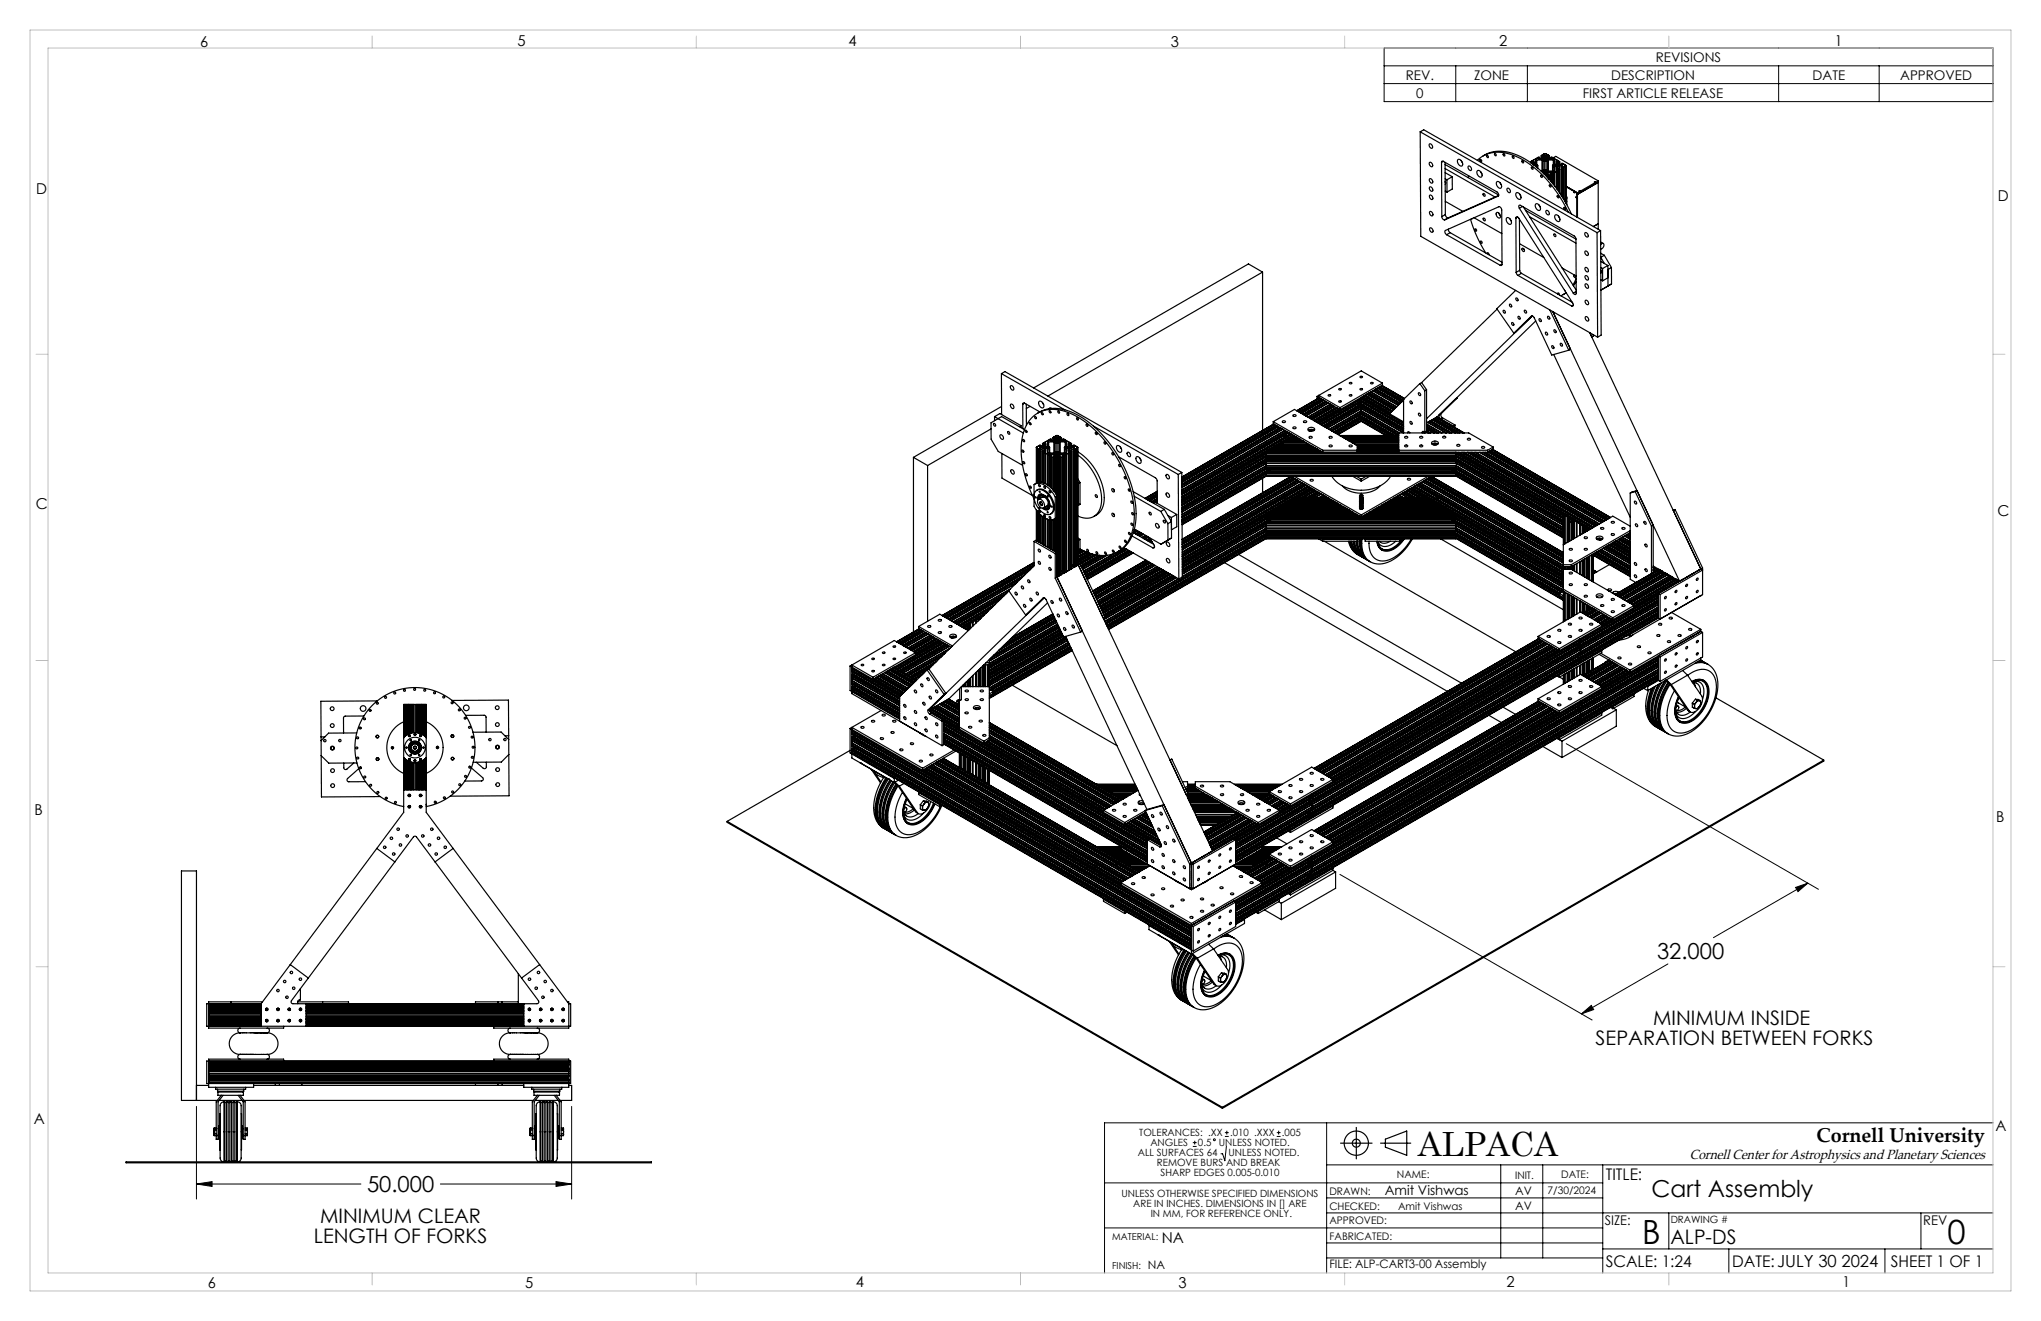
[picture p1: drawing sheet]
<svg xmlns="http://www.w3.org/2000/svg" width="432mm" height="279mm" viewBox="0 0 432 279" stroke-linecap="round" stroke-linejoin="round" font-family="sans-serif">
<defs><g id="words">
<g font-size="7.1">
<text x="300" y="244.4">ALPACA</text>
<text x="347.5" y="263.1">B</text>
<text x="412" y="263.1">0</text>
</g>
<text font-size="4.9" x="349.4" y="253.1">Cart Assembly</text>
<g font-size="4.7">
<text x="350.6" y="202.9">32.000</text>
<text x="77.6" y="252.2">50.000</text>
</g>
<g font-size="4.2">
<text x="337.6" y="221">SEPARATION BETWEEN FORKS</text>
<text x="349.8" y="216.8">MINIMUM INSIDE</text>
<text x="384.3" y="241.6">Cornell University</text>
<text x="66.4" y="262.9">LENGTH OF FORKS</text>
<text x="67.7" y="258.8">MINIMUM CLEAR</text>
<text x="353.4" y="263.1">ALP-DS</text>
</g>
<g font-size="3.4">
<text x="339.7" y="249.6">TITLE:</text>
<text x="339.7" y="268">SCALE: 1:24</text>
<text x="366.5" y="268">DATE:JULY 30 2024</text>
<text x="400" y="268">SHEET 1 OF 1</text>
</g>
<g font-size="3.2">
<text x="42.4" y="9.9">6</text>
<text x="109.5" y="9.8">5</text>
<text x="179.5" y="9.7">4</text>
<text x="247.7" y="9.9">3</text>
<text x="317.1" y="9.8">2</text>
<text x="388.2" y="9.8">1</text>
<text x="7.7" y="41">D</text>
<text x="422.7" y="42.5">D</text>
<text x="7.6" y="107.7">C</text>
<text x="422.6" y="109.1">C</text>
<text x="7.3" y="172.3">B</text>
<text x="422.3" y="173.8">B</text>
<text x="7.2" y="237.7">A</text>
<text x="422.2" y="239.2">A</text>
<text x="245.8" y="262.8">NA</text>
<text x="43.9" y="272.4">6</text>
<text x="111.1" y="272.3">5</text>
<text x="181.1" y="272.2">4</text>
<text x="249.3" y="272.5">3</text>
<text x="318.7" y="272.3">2</text>
<text x="389.8" y="272.3">1</text>
</g>
<text font-size="2.9" x="357.5" y="245.2">Cornell Center for Astrophysics and Planetary Sciences</text>
<g font-size="2.8">
<text x="297.4" y="16.9">REV.</text>
<text x="311.9" y="16.9">ZONE</text>
<text x="340.9" y="16.9">DESCRIPTION</text>
<text x="350.3" y="13.1">REVISIONS</text>
<text x="383.5" y="16.9">DATE</text>
<text x="402" y="16.9">APPROVED</text>
<text x="299.6" y="20.6">0</text>
<text x="334.9" y="20.6">FIRST ARTICLE RELEASE</text>
<text x="293" y="252.7">Amit Vishwas</text>
<text x="339.5" y="259.1">SIZE:</text>
<text x="406.9" y="259.1">REV</text>
</g>
<g font-size="2.5">
<text x="320.5" y="252.7">AV</text>
<text x="320.5" y="255.9">AV</text>
<text x="242.9" y="268.5">NA</text>
<text x="281.2" y="268.3">FILE: ALP-CART3-00 Assembly</text>
</g>
<g font-size="2.2">
<text x="295.5" y="249.1">NAME:</text>
<text x="320.5" y="249.3">INIT.</text>
<text x="330.3" y="249.1">DATE:</text>
<text x="281.2" y="256">CHECKED:</text>
<text x="281.3" y="252.7">DRAWN:</text>
<text x="295.8" y="256">Amit Vishwas</text>
<text x="327.4" y="252.5">7/30/2024</text>
<text x="281.3" y="258.9">APPROVED:</text>
<text x="281.3" y="262.2">FABRICATED:</text>
</g>
<g font-size="2.1">
<text x="240.7" y="244.6">ALL SURFACES 64</text>
<text x="241" y="240.4">TOLERANCES: .XX</text>
<text x="243.4" y="242.5">ANGLES</text>
<text x="253.4" y="242.5">0.5</text>
<text x="257.9" y="242.5">UNLESS NOTED.</text>
<text x="259.9" y="244.6">UNLESS NOTED.</text>
<text x="260.2" y="240.4">.010 .XXX</text>
<text x="271.2" y="240.4">.005</text>
<text x="244.8" y="246.7">REMOVE BURS AND BREAK</text>
<text x="245.5" y="248.8">SHARP EDGES 0.005-0.010</text>
<text x="237.3" y="253.2">UNLESS OTHERWISE SPECIFIED DIMENSIONS</text>
<text x="239.8" y="255.3">ARE IN INCHES. DIMENSIONS IN [] ARE</text>
<text x="243.4" y="257.4">IN MM, FOR REFERENCE ONLY.</text>
<text x="353.5" y="258.7">DRAWING #</text>
</g>
<g font-size="2">
<text x="235.3" y="262.4">MATERIAL:</text>
<text x="235.3" y="268.5">FINISH:</text>
</g>
</g></defs>
<g fill="none" stroke="#000" stroke-width=".25">
<path d="M300.5 27.9l37.4 21.3M300.5 27.9l.7-.5 37.4 21.4M300.5 27.9l.1 22.1 37.4 21.3M302.4 30.4a.53 .53 0 0 1 .6 .4 .53 .53 0 0 1-.1 .6l-.5-.5zM302.5 34.3a.53 .53 0 0 1 .5 .4 .53 .53 0 0 1-.1 .6l-.5-.5zM302.5 37.8a.53 .53 0 0 1 .5 .3 .53 .53 0 0 1-.1 .6l-.4-.3zM302.5 39.5a.53 .53 0 0 1 .5 .4 .53 .53 0 0 1-.1 .6l-.4-.4zM305 34.3v11.5M305.3 34.1l11.6 6.6a.52 .52 0 0 1 0 .8M305.3 34.1h-.2l-.1 .2M305.3 34.1l-.3 .2M305.7 34.3l.1 11.1"/>
<path d="M305.7 34.8l11.4 6.5M305.7 35.7l10.6 6M305.7 36.5l1.5 .9M305.7 37.8l.4 .2M305.7 38.3v.7M305.7 38.5l.1 .1M306.1 38v2.6M307.2 37.4l-1.1 .6M307.2 37.4l.1 2.6-1.2 .6M308.4 33.8a.83 .83 0 0 1 .9 .4 .83 .83 0 0 1-.1 .9l-.4-.1-.3-.4-.2-.4zM309.1 34l.3 .4M310.7 35.1a.53 .53 0 0 1 .5 .3 .53 .53 0 0 1-.1 .7l-.5-.5z"/>
<path d="M310.7 37.2l-.1 .4M312.5 36.1a.83 .83 0 0 1 .9 .4 .83 .83 0 0 1-.1 1l-.4-.2-.3-.3-.1-.4zM312.6 33.9a6.8 6.8 0 0 1 7.7-1 23.7 23.7 0 0 1 11.5 12M313.1 33.7l.3 .1a.2 .2 0 0 1 .1 .2 .2 .2 0 0 1-.2 .2zM313.2 36.3l.3 .5M313.8 33a7.8 7.8 0 0 1 7.9 .1 25 25 0 0 1 10.7 12.2M314.6 32.9h.2a.2 .2 0 0 1 .1 .3 .2 .2 0 0 1-.2 .1zM316.2 32.5h.2a.2 .2 0 0 1 .2 .3 .2 .2 0 0 1-.2 .1zM316.7 38.5a.83 .83 0 0 1 .8 .4 .83 .83 0 0 1-.1 .9l-.4-.1-.3-.4-.1-.4zM317.4 38.7l.2 .4M318 32.5l.3 .1a.2 .2 0 0 1 .1 .2 .2 .2 0 0 1-.2 .2zM318.9 39.8a.53 .53 0 0 1 .6 .3 .53 .53 0 0 1-.2 .7l-.5-.5z"/>
<path d="M320 33l.2 .1a.2 .2 0 0 1 .2 .2 .2 .2 0 0 1-.2 .2zM322 34l.2 .1a.2 .2 0 0 1 .2 .2 .2 .2 0 0 1-.2 .1zM323.8 34.2l.1 .2M323.9 34.3h.2M323.9 34.3v.2M324 35.3l.2 .1a.2 .2 0 0 1 .2 .2 .2 .2 0 0 1-.2 .2zM324.1 34l-.3 .2 .1 .1M324.1 34v.1M324.1 34.3v.3M324.3 34.2v.5l.2-.1M324.3 34.2h.1M324.3 34.2l-.2 .1"/>
<path d="M324.4 34.2h.1M324.4 34.2v.5M324.5 33.8l-.4 .2M324.5 33.8v.1M324.5 34.9l.1-.1a.22 .22 0 0 1 .3 0 .22 .22 0 0 1 0 .4 .21 .21 0 0 0-.1-.3 .21 .21 0 0 0-.3 0M324.5 34.2v.4M324.5 34.2h.1M324.9 33.6l-.4 .2M324.9 33.6h.1M325 33.9v.8M325 34.7l.3 .3v.1M325.1 33.9h-.1"/>
<path d="M325.1 33.9h1.1M325.1 33.9v.9M325.3 35.1l-.3 .2M325.3 35.1v.4M325.3 33.3l-.4 .3M325.3 33.3h.4l-.2 .2M325.3 33.3v.1M325.3 35v.6M325.5 33.5v.1M325.5 33.6h.6M325.7 33.3v.3M326 37.1h.2a.2 .2 0 0 1 .1 .3 .2 .2 0 0 1-.2 .1z"/>
<path d="M326 36.2h.2M326.1 32.9v.7M326.1 33h.1M326.1 33v.6M326.2 33h.1M326.2 33v.6M326.2 33.9h.2M326.2 33.9v2.3M326.3 36.4l.1 .1M326.3 32.7l-.2 .3M326.3 32.7v.1M326.3 33v.6"/>
<path d="M326.4 36.5l.2 .1M326.4 36.5h.1M326.4 36.1l-.2 .1M326.4 33.9l.3 .2M326.4 33.9v2.2M326.6 32.9h.1M326.6 32.9l-.3 .1M326.6 32.9v.5M326.6 36.2l.2-.1a.22 .22 0 0 1 .3 0 .22 .22 0 0 1 0 .4h-.1a.28 .28 0 0 1-.3 0 .28 .28 0 0 1-.1-.3zM326.6 33.6l.2-.1a.22 .22 0 0 1 .3 0 .22 .22 0 0 1 0 .4h-.1a.28 .28 0 0 1-.3 0 .28 .28 0 0 1-.1-.3zM326.6 36.6l.1 .2M326.6 36.6v.1"/>
<path d="M326.7 32.9h.1M326.7 32.9v.5M326.7 32.9v.5l-.6 .2M326.7 34.1h.4M326.7 36h.4M326.7 36l-.3 .1M326.7 34.1v1.9M326.7 32.5l-.4 .2M326.7 32.5h.4M326.7 32.5v.1M326.7 36.5a.19 .19 0 0 1 .2-.3 .19 .19 0 0 1 .2 .3M326.7 33.9a.19 .19 0 0 1 .2-.3 .19 .19 0 0 1 .2 .3"/>
<path d="M327.1 33.3l.6 .3M327.1 36l.3 .1M327.1 34.1v1.9M327.1 32.5l.4 .2M327.1 32.5v.1M327.1 32.9h.1M327.1 32.9v.4M327.1 32.9v.5M327.2 36.6l-.1 .5 .5-.1 .1 .1-.2 .1M327.2 36.6v.6M327.2 32.9l.3 .1M327.2 32.9v.5"/>
<path d="M327.4 36.1h1.4M327.4 33.9l-.3 .2M327.4 33.9v2.2M327.4 36.5l-.2 .1M327.4 36.5v.5M327.5 33h.1M327.5 33v.6M327.5 37.3l-.2 .1M327.5 37.3v.3M327.5 32.7l.2 .2-.1 .1M327.5 32.7v.1M327.5 37.2v.1"/>
<path d="M327.5 37.2v.5M327.6 33.8l-.2 .1M327.6 33.8h1M327.6 33.8v2.4M327.6 33v.6M327.7 36.4l-.3 .1M327.7 36.4v1.5M327.7 36.4h.5M327.7 32.9v.7M327.8 39.1l.2 .1a.2 .2 0 0 1 .2 .2 .2 .2 0 0 1-.2 .2zM328.1 33.3v.3M328.1 36.7v1.6"/>
<path d="M328.1 33.4l.2 .1M328.1 33.4v.2M328.1 36.7l.1 .1M328.1 36.7v1.7M328.2 36.8h.2M328.2 36.8v1.6M328.2 36.4h.1M328.2 36.4v.2M328.3 36.4h.1M328.3 36.4v.1M328.3 33.6h-.6M328.3 33.5v.1"/>
<path d="M328.3 36.5l-.2 .2M328.4 36.8v1.8M328.5 35v1.2M328.5 36.7l-.1 .1M328.5 36.7v2.1M328.5 33.3l-.3-.1-.1 .2M328.5 33.3l.1 .1M328.5 33.3v.1M328.5 35.1l.3 .2M328.5 35.1v1.1M328.6 36.6l-.1 .1M328.6 36.6v2.3"/>
<path d="M328.6 33.4l.3 .2M328.6 33.4l.5-.3 9 5.2M328.6 33.8l.2 .1M328.6 33.8v1M328.6 33.4l.2 .1M328.8 33.9v.8M328.8 35.3v.8M328.8 34.9l.3-.1a.22 .22 0 0 1 .3 0 .22 .22 0 0 1 0 .4h-.1a.28 .28 0 0 1-.3 0 .28 .28 0 0 1-.2-.3zM328.8 34.7l-.3 .3v.1M328.9 36.5l-.3 .1M328.9 36.5v2.8M328.9 33.6l.4 .2"/>
<path d="M328.9 33.6h.1M328.9 35.2v-.2l.1-.1a.2 .2 0 0 1 .3 0 .2 .2 0 0 1 .1 .3h-.1M328.9 35.2h.1M329 36.4l-.1 .1M329 36.4v3M329.3 33.8l.4 .2M329.3 33.8v.1M329.3 36.2l-.3 .2M329.3 36.2v3.7M329.4 34.2h.1M329.4 34.2l-.1 .4 .6 .3M329.4 34.2v.5"/>
<path d="M329.4 35.3l-.1 .5 .6-.1M329.4 35.3v.6M329.4 36.1l-.1 .1M329.4 36.1v3.9M329.5 34.2l.2 .1M329.5 34.2v.5M329.7 35.2l-.3 .1M329.7 35.2v.5M329.7 34.3h.2M329.7 34.3v.6M329.7 34l.2 .3M329.7 34v.1"/>
<path d="M329.7 36l-.3 .1M329.7 36v4.4M329.8 35.9l-.1 .1M329.8 35.9v4.7M329.9 34.3v.6M329.9 35.7v.2M329.9 35.9h-.1M329.9 35.9v4.8M329.9 34.3h.1M329.9 35.1l-.2 .1M329.9 35.1h.6M329.9 35.1v.6"/>
<path d="M330 35.8v5M330 34.2v.7M330.3 34.6v.3M330.3 35.4v5.9M330.4 34.7l.2 .1M330.4 34.7v.2M330.4 35.4v.1M330.4 35.4v6M330.4 35.5h.2M330.4 35.5v6M330.5 35.1h.1M330.5 35.1v.2"/>
<path d="M330.6 34.9h-.7M330.6 35.1h.1M330.6 35.1v.1M330.6 34.8v.1M330.6 35.2l-.2 .2M330.6 34.9h.1M330.6 35.5v6.3M330.7 34.6l-.2-.1-.1 .2M330.7 34.6l.4 .3M330.7 34.6v.1M330.7 35.4v6.6M330.7 35.4l-.1 .1"/>
<path d="M330.8 35.3l-.1 .1M330.8 35.3v6.8M331.1 34.9l.2 .1M331.1 34.9h.1M331.1 35.2l-.3 .1M331.1 35.2v7.4M331.2 35.1l-.1 .1M331.2 35.1v7.7M331.3 35l-.1 .1M331.3 35v7.9M331.3 39.5l2.3 1.3M331.3 39.4l2.4 1.4"/>
<path d="M338.1 38.6l-4.4 2.5M338.1 38.3v10.2M338.1 38.3l-4.4 2.5M267.1 57.6l-45.4 26.2M267.1 57.6v33.5M267.1 57.6l-3-1.8-45.4 26.3M302.5 41.3a.53 .53 0 0 1 .5 .3 .53 .53 0 0 1-.1 .6l-.5-.5zM302.5 44.7a.53 .53 0 0 1 .6 .4 .53 .53 0 0 1-.2 .6l-.4-.4zM302.5 48.2a.53 .53 0 0 1 .6 .3 .53 .53 0 0 1-.2 .6l-.4-.4zM305 45.8v.1a.61 .61 0 0 0 .7 .6M305.8 40.4l.3 .2M305.8 42.6l3.7 2.1"/>
<path d="M305.8 45.4v.1a.61 .61 0 0 0 .6 .6M305.8 45.4l-.8 .4M306 49.6l-.1-.1a.52 .52 0 0 1-.1-.8l11.3-5a.63 .63 0 0 1 .6 .7l.1 11.5M306 49.6l11.4 6.5M306.4 46.1l-.7 .4M306.4 48.5l.1 .3 .3 .4M306.8 49.2l-.8 .4M306.8 49.2l11 6.3M311.1 46.4l1.4 3.8 1.8 3.3M311.5 46.2l-.1 .1M311.9 46.1l5.8 3.3M312.1 48.4l.2 .1a.2 .2 0 0 1 .1 .2 .2 .2 0 0 1-.2 .2z"/>
<path d="M313.2 51l.3 .1a.2 .2 0 0 1 .1 .2 .2 .2 0 0 1-.2 .2zM313.8 41h.3a.22 .22 0 0 1 .1 .3 .22 .22 0 0 1-.2 .2zM313.8 46.2h.3a.22 .22 0 0 1 .2 .3 .22 .22 0 0 1-.3 .2zM314.6 53.7l.1-.2h.1l.2 .4M316.6 45a.7 .7 0 0 1 .7 .3 .7 .7 0 0 1-.1 .8l-.5-.3-.2-.4zM316.9 41.5l-11.2 5M317 41.5h-.1M317.1 41.3l-10.7 4.8M317.1 45.1l.3 .6M317.8 55.9l-.1 .2h-.3M317.8 55.9l-.4 .2M318.7 46.1a.83 .83 0 0 1 .9 .4 .83 .83 0 0 1-.1 1l-.3-.1-.4-.4-.1-.6z"/>
<path d="M319.5 46.3l.2 .4M320.7 46.1a.31 .31 0 0 1 .3-.3 .31 .31 0 0 1 .3 .3l11.4 18a.33 .33 0 0 1 .2 .4 .33 .33 0 0 1-.4 .2M320.7 46.1l.1 11.5M320.8 57.6l.3 .6M320.8 40.8a.83 .83 0 0 1 .8 .4 .83 .83 0 0 1 0 1l-.4-.1-.4-.4-.1-.4zM321.1 45.9l-.4 .2M321.1 58.2l11.4 6.5M321.4 44.1a.33 .33 0 0 1-.1-.5 .33 .33 0 0 1 .4-.2l11.3 6.5 .4 .7M321.4 44.1l11.5 17.9M321.5 46.4v10.8M321.5 41l.2 .5M321.5 51.5l5.1 3"/>
<path d="M321.5 57.2l.4 .6M321.5 57.2l-.7 .4M321.9 57.8l-.8 .4M321.9 57.8l10.7 6.1M322 52.5l.4 .2a.29 .29 0 0 1 .2 .3 .29 .29 0 0 1-.4 .2 .29 .29 0 0 1-.2-.3zM322.1 43.7l-.7 .4M322.3 43.8l11.2 17.6M322.4 52.6l.1 .3M322.7 44.5l10.7 6.1M323.6 45.8l9.8 5.6M324.9 43.2a.83 .83 0 0 1 .9 .4 .83 .83 0 0 1-.1 .9l-.3-.1-.4-.4-.2-.4zM325.6 43.4l.3 .4"/>
<path d="M327.1 44.5a.53 .53 0 0 1 .6 .3 .53 .53 0 0 1-.2 .7l-.4-.5zM328.7 49.5l.4 .1a.22 .22 0 0 1 .1 .3 .22 .22 0 0 1-.3 .1zM329 45.5a.83 .83 0 0 1 .9 .4 .83 .83 0 0 1-.1 1l-.3-.1-.4-.4-.2-.6zM329.5 41.4l.2 .1a.2 .2 0 0 1 .1 .2 .2 .2 0 0 1-.2 .1zM329.7 45.7l.3 .5M330.5 56.7l3 1.7M330.9 43.9h.2a.2 .2 0 0 1 .2 .2 .2 .2 0 0 1-.2 .2zM331.3 41.7l.2 .3M331.3 41.3l.2 .4v1.6M331.3 42.5l.1 .2M331.4 42.7v.4M331.5 42.6l-.1 .1"/>
<path d="M333 58.2l.2 .1a.2 .2 0 0 1 .2 .2 .2 .2 0 0 1-.2 .2zM333.1 40.6l.1 .1M333.4 50.6l.1 11.4a.31 .31 0 0 1-.4 .3 .31 .31 0 0 1-.2-.3M333.5 58.9l-.7 1.4M333.5 59.5l-.6 .9M333.5 41.6l.1 .2M333.5 41.7l.1 .1M333.6 40.8v5.1M333.7 40.8h-.1M333.7 40.8v5.2M335.4 49.2a.53 .53 0 0 1 .5 .3 .53 .53 0 0 1-.1 .6l-.5-.4zM335.4 53.1a.53 .53 0 0 1 .5 .3 .53 .53 0 0 1-.1 .6l-.5-.4z"/>
<path d="M335.4 56.6a.53 .53 0 0 1 .6 .3 .53 .53 0 0 1-.2 .6l-.4-.3zM335.4 58.3a.53 .53 0 0 1 .6 .3 .53 .53 0 0 1-.2 .6l-.4-.4zM337.9 49.2l.1 22.1M338.1 47.3l-1 .6M338.6 48.8l-.7 .4M338.6 48.8l.1 22.1-.7 .4M338.6 51.2l.6 .3M338.6 51.7a.39 .39 0 0 1 .6-.2 .39 .39 0 0 1 .1 .7l-.3 .3-.4 .2M338.7 53.6l.7 .4M338.7 54.4h.1M338.7 55.3l1.5 .9M338.7 54.4l.7 1.3"/>
<path d="M338.7 56.6l.3 .2M338.7 57.1v.7M338.7 57.3l.1 .1M338.7 59.2l.4 .2M339 56.8l.1 2.6M339.4 54l-.7 .4M339.4 54l1.5 2.6M340.2 56.2l-1.2 .6M340.2 56.2v4.3l.7-.4M340.2 58.8l-1.1 .6M340.9 56.6l-.7 .4M340.9 56.6v3.5"/>
<path d="M211.9 79v8.7M211.9 79l13.4 7.7M211.9 79l.7-.4 37.4 21.3M287.7 79.7l.1-.1a.21 .21 0 0 1 .3 0 .21 .21 0 0 1 .1 .3h-.4zM316.7 65.4l-15.9 15.5M318.1 65.6l.2 .1a.26 .26 0 0 1 .2 .3 .26 .26 0 0 1-.2 .2l-.3-.3zM319.4 64.3l.3 .1a.26 .26 0 0 1 .1 .3 .26 .26 0 0 1-.2 .2l-.2-.3zM319.9 68.2l.2 .1a.26 .26 0 0 1 .2 .3 .26 .26 0 0 1-.2 .2l-.3-.3zM320.3 70.5l3.9-3.7-22.4 21.8M320.6 61.4l-3.9 3.9 3.6 5.2M320.7 63l.3 .1a.26 .26 0 0 1 .2 .3 .26 .26 0 0 1-.3 .2l-.2-.3zM321.2 66.9l.3 .1a.26 .26 0 0 1 .1 .3 .26 .26 0 0 1-.2 .2l-.2-.3z"/>
<path d="M322.5 65.6l.3 .1a.26 .26 0 0 1 .2 .3 .26 .26 0 0 1-.3 .2l-.2-.3zM324 66.9a.46 .46 0 0 1 .6 .3l3.7 7.9 3.6-1M324 66.9l-3.7 3.6M324.1 66.8l-.1 .1M324.9 67.9l-20.8 20.3-2.3 1.3M325.7 67.4l.2 .1a.26 .26 0 0 1 .2 .3 .26 .26 0 0 1-.2 .2l-.3-.3zM327 70.3l.3 .1a.26 .26 0 0 1 .1 .2 .26 .26 0 0 1-.2 .3l-.2-.3zM327.5 66.9l.2 .1a.26 .26 0 0 1 .2 .3 .26 .26 0 0 1-.2 .2l-.3-.3zM327.9 65.5l4 8.6M328.3 73.1l.3 .1a.26 .26 0 0 1 .2 .3 .26 .26 0 0 1-.3 .2l-.2-.3zM328.5 65.9l26.8 57-5.5-3.2M328.7 75l16.2 34.4"/>
<path d="M328.8 69.8h.3a.26 .26 0 0 1 .1 .3 .26 .26 0 0 1-.2 .2l-.2-.2zM329.6 62.2v-.2h.1l.2 .4M330.1 72.6l.3 .1a.26 .26 0 0 1 .2 .3 .26 .26 0 0 1-.3 .2l-.2-.3zM331 61.3l.1 .2M331.3 61.9l-1.1 .7M331.3 61.9l-.6 .4M332.3 73.9l-.4 .2M332.9 64.5l-.4 .2M333.5 61.6l-.6 .4M335.4 60.1a.53 .53 0 0 1 .6 .3 .53 .53 0 0 1-.2 .6l-.4-.5zM335.4 63.5a.53 .53 0 0 1 .6 .3 .53 .53 0 0 1-.1 .6l-.5-.3zM335.5 67a.53 .53 0 0 1 .5 .3 .53 .53 0 0 1-.1 .6l-.5-.5z"/>
<path d="M337 70.7l.1 .4-.3 .2-.5-.9 23.5 49.9M338.7 61.4h.1M339.5 60.9l-.8 .5M340.9 60.1l-2.2 1.3M193.3 96.7v37M193.3 96.7l2.9 1.8M196.2 98.5v32.9M209.7 90.7l-13.5 7.8M210.2 89.6l.3 .1a.22 .22 0 0 1 .2 .3 .22 .22 0 0 1-.3 .1zM210.4 88.1v.9M210.4 88.1l6.1 3.5M210.4 88.1l1.1-.6 4.5 2.5"/>
<path d="M211.6 92a.54 .54 0 0 1 .6 .3 .54 .54 0 0 1-.1 .6l-.4-.3zM211.9 86l-18.6 10.7M212 95.9v5.2l6.4 3.7M213.2 91.3l.3 .1a.22 .22 0 0 1 .2 .3 .22 .22 0 0 1-.3 .1zM213.8 81.6a.53 .53 0 0 1 .6 .3 .53 .53 0 0 1-.1 .6l-.5-.4zM213.9 85.5a.53 .53 0 0 1 .5 .3 .53 .53 0 0 1-.1 .6l-.5-.4zM213.9 99.4a.53 .53 0 0 1 .6 .3 .53 .53 0 0 1-.2 .6l-.4-.5zM216 90l-.3 .2M216 90v.5M216.2 95.2h.3a.2 .2 0 0 1 .1 .3 .2 .2 0 0 1-.2 .1zM216.4 85.5v5.2M216.4 93h.2a.2 .2 0 0 1 .2 .2 .2 .2 0 0 1-.2 .2z"/>
<path d="M216.4 97.7h.2a.2 .2 0 0 1 .2 .2 .2 .2 0 0 1-.2 .2zM216.7 90.9l-4.8-2.8-2.2 1.3v3.5l1.5 2.6 5.1 2.9M216.7 85.3l-.2-.1-.1 .3M216.7 85.3l3.3 1.8M216.7 85.3l-.3 .2M216.9 91h.2a.2 .2 0 0 1 .2 .3 .2 .2 0 0 1-.2 .1zM217.1 85.5v4.5M217.8 89.4h.2a.2 .2 0 0 1 .1 .2 .2 .2 0 0 1-.2 .2zM217.9 85.9l-.8 .5M218.9 88.1h.2a.2 .2 0 0 1 .2 .3 .2 .2 0 0 1-.2 .2zM219.2 94.6l.1 .1M219.2 94.6v7.6"/>
<path d="M219.3 94.7l.1 .1M219.3 94.7v7.5M219.4 94.5l-.2 .1M219.4 94.5h.1M219.4 94.8l.3 .2M219.4 94.8v7.3M219.5 87.4a7.8 7.8 0 0 1 8.2 .2 26.4 26.4 0 0 1 12.3 17.4 12.2 12.2 0 0 1-1.6 10.2l-.9 .8-1 .7M219.7 95h.1M219.7 95v7M219.8 94.3l-.4 .2M219.8 94.3l.4-.1-.3 .2M219.8 94.3h.1"/>
<path d="M219.8 95l.1 .1M219.8 95v7M219.8 84.9a.83 .83 0 0 1 .9 .4 .83 .83 0 0 1-.1 1l-.4-.2-.3-.3-.2-.4zM219.9 95.1h.2M219.9 95.1v6.9M219.9 94.8h.1M219.9 94.8l.3 .2-.1 .1M219.9 94.4v.1M219.9 94.5h.7M220 94.7l-.1 .1M220 94.7v.1M220 94.7h.1"/>
<path d="M220 94.7h.6M220 94.7v.2M220.1 95.1v6.9M220.2 94.3v.2M220.2 95v7M220.3 87.3h.2a.2 .2 0 0 1 .2 .2 .2 .2 0 0 1-.2 .2zM220.5 85.1l.3 .5M220.5 95.4v6.7M220.6 93.8v.7M220.6 95.4v.1M220.6 95.5l.1 .1M220.6 95.5v6.6"/>
<path d="M220.6 93.9h.1M220.6 93.9v.6M220.6 94.7l.3 .1M220.6 94.7v.7M220.6 93.9h.2M220.7 95.6h.1M220.7 95.6v6.5M220.8 93.7l-.2 .2M220.8 93.7h.1M220.8 95.6l.3 .2M220.8 95.6v6.5M220.8 93.9v.6"/>
<path d="M220.9 94.8l.2 .1M220.9 94.8v.6M221.1 93.8h.1M221.1 93.8l-.3 .1M221.1 93.8v.6M221.1 94.9l.1 .5h-.6M221.1 94.9v.6M221.1 94.5h.1a.25 .25 0 0 1 .4-.1 .25 .25 0 0 1 0 .4h-.1a.24 .24 0 0 1-.3 0 .24 .24 0 0 1-.1-.3zM221.1 95.8h.1M221.1 95.8v6.5M221.2 93.8h.1M221.2 93.8v.5"/>
<path d="M221.2 93.4l-.4 .3M221.2 93.4v.1M221.2 95.8l.4 .2M221.2 95.8v6.5M221.2 93.8v.5l-.6 .2M221.2 93.8v.4M221.2 94.8a.19 .19 0 0 1 .2-.3 .19 .19 0 0 1 .1 .3M221.6 96l.1 .1M221.6 96v6.5M221.7 96.1l.2 .2M221.7 96.1v6.5M221.7 93.2l-.5 .2"/>
<path d="M221.7 93.2h.1M221.7 94.9v.8l1.2 .1M221.7 94.9v.8M221.7 93.5v.8M221.7 94.3l.3 .3v.1M221.9 93.5h-.2M221.9 93.5h1M221.9 93.5v.9M221.9 96.3h.1M221.9 96.3v6.5M222 86.9h.2a.2 .2 0 0 1 .2 .2 .2 .2 0 0 1-.3 .2zM222 94.7l-.3 .2"/>
<path d="M222 94.7v1.1M222 96.3l.2 .1M222 96.3v6.6M222 93l-.3 .2M222 93l.3-.1 .1 .1M222 93h.1M222.1 94.6v1.2M222.2 96.4h.2M222.2 96.4v6.6M222.2 93.1v.1M222.2 93.2h.6M222.2 96.1l.2 .3"/>
<path d="M222.2 96v.1M222.3 96h-.1M222.3 96h.5M222.3 96v.2M222.4 96.4v6.8M222.4 93l-.2 .1M222.4 93v.2M222.4 96.4h.1M222.5 96.3v7M222.5 86.4a.25 .25 0 0 0-.3-.2 .25 .25 0 0 0-.2 .2M222.8 96.7v6.9M222.8 92.5v.7"/>
<path d="M222.8 96.8h.2M222.8 96.8v6.9M222.8 92.6h.1M222.8 92.6v.6M222.8 96l.3 .1M222.8 96v.7M222.9 92.6h.2M222.9 92.6v.6M222.9 93.5h.2M222.9 93.5v2.3M223 96.8l.1 .1M223 96.8v7.1"/>
<path d="M223.1 96.9l.2 .2M223.1 96.9v7.1M223.1 92.4l-.3 .2M223.1 92.4h.1M223.1 92.6v.6M223.1 93.2h-.3M223.1 96.1l.2 .1M223.1 96.1v.6M223.1 95.8h-.2M223.1 93.5l.3 .2M223.1 93.5v2.3M223.3 92.5h.1"/>
<path d="M223.3 92.5l-.2 .1M223.3 92.5v.6M223.3 96.2l.1 .5M223.3 96.2v.6M223.3 93.2h.2a.25 .25 0 0 1 .3 0 .25 .25 0 0 1 .1 .3h-.2a.24 .24 0 0 1-.3 0 .24 .24 0 0 1-.1-.3zM223.3 95.8h.2a.25 .25 0 0 1 .3-.1 .25 .25 0 0 1 .1 .4h-.2a.24 .24 0 0 1-.3 0 .24 .24 0 0 1-.1-.3zM223.3 97.1h.1M223.3 97.1v7.3M223.4 96.8l-.4-.2-.2 .2M223.4 92.5h.1M223.4 92.5v.5M223.4 92.5v.4l-.3 .3"/>
<path d="M223.4 96.7v.1M223.4 97.1l.2 .1M223.4 97.1v7.4M223.4 95.6h.4M223.4 93.7h.4M223.4 95.6l-.3 .2M223.4 93.7v1.9M223.4 92.1l-.3 .3M223.4 92.1l.4 .1M223.4 92.1v.1M223.5 96.1a.19 .19 0 0 1 .1-.3 .19 .19 0 0 1 .2 .3M223.5 93.5a.19 .19 0 0 1 .1-.3 .19 .19 0 0 1 .2 .3"/>
<path d="M223.6 97.2v24.9M223.8 86.9l.2 .1a.2 .2 0 0 1 .2 .2 .2 .2 0 0 1-.2 .2zM223.8 97.1l-.2 .1M223.8 97.1v24.9h-.2M223.8 95.6l.5 .2M223.8 93.7v1.9M223.8 92.2l.4 .2M223.8 92.2h.1M223.8 92.5v.5l.6 .2M223.8 96.7l.1 .1M223.9 92.5h.1M223.9 92.5h-.1"/>
<path d="M223.9 92.5v.5M223.9 97.1h-.1M223.9 97.1l-.1 24.8M223.9 96.2l-.1 .5M223.9 96.2v.6M224 92.5l.2 .1M224 92.5v.6M224.1 93.5l-.3 .2M224.1 93.5v2.3M224.1 96.1l-.2 .1M224.1 96.1v.5M224.2 96.6l-.3 .2"/>
<path d="M224.2 96.6l.2 .1M224.2 92.6h.2M224.2 92.6v.6M224.2 96.9l-.3 .2M224.2 96.9v24.8M224.2 92.4l.2 .2M224.2 92.4h.1M224.3 96.8l-.1 .1M224.3 96.8l-.1 24.9M224.3 93.5h-.2M224.3 93.5h1.1M224.3 93.5v2.3"/>
<path d="M224.4 92.6v.6M224.4 96.7v.1M224.4 96.8h-.1M224.4 92.6h.1M224.4 96l-.3 .1M224.4 96h.6M224.4 96v.7M224.5 96.7l-.1 24.9v-24.8M224.5 92.6v.6M224.8 93v.2M224.8 96.3v24.9M224.8 93l.3 .1"/>
<path d="M224.8 96.4h.1M224.8 96.4v24.8M224.9 96.4h.2M224.9 96.4v24.8M225 96h.1M225 96v.2M225 96l.1 .1M225 96v.1M225 93.2h-.6M225.1 93.1v.1M225.1 93.2h-.1M225.1 96.1l-.3 .3"/>
<path d="M225.1 96.4v24.8M225.2 94.6v1.2M225.2 96.3v24.9h-.1M225.2 96.3l-.1 .1M225.2 93l-.2-.1-.2 .1M225.2 93l.4 .2M225.2 93h.1M225.3 94.7l.3 .2M225.3 94.7v1.1M225.3 96.3h-.1M225.3 96.3l-.1 24.8M225.4 93.5h.2"/>
<path d="M225.4 93.5v1M225.6 93.5v.8M225.6 93.5v.9M225.6 94.9v.8l-1.3 .1M225.6 94.9v.9M225.6 94.3l-.4 .3 .1 .1M225.6 96.1l-.3 .2M225.6 96.1v24.8M225.6 94.5h.1a.25 .25 0 0 1 .4-.1 .25 .25 0 0 1 0 .4h-.1a.24 .24 0 0 1-.3 0 .24 .24 0 0 1-.1-.3zM225.6 93.2l.5 .2M225.6 93.2h.1M225.7 96l-.1 .1"/>
<path d="M225.7 96v24.9M225.7 94.8a.19 .19 0 0 1 .2-.3 .19 .19 0 0 1 .1 .3M225.8 87.5h.2a.2 .2 0 0 1 .1 .2 .2 .2 0 0 1-.2 .2zM226 95.4h.1M226 94.2l.7 .3M226.1 95.4l.4-.1 .2 .2M226.1 93.4l.3 .3M226.1 93.4v.1M226.1 95.8v24.9l-.4 .2M226.1 95.8l-.4 .2M226.1 93.8l-.1 .1M226.1 93.8v.5"/>
<path d="M226.1 93.8h.1M226.2 94.9l-.2 .5M226.2 94.9v.6M226.2 95.8h-.1M226.2 95.8l-.1 24.8M226.2 93.8l.2 .1M226.2 93.8v.6M226.4 94.8l-.2 .1M226.4 94.8v.6M226.4 93.9h.2M226.4 93.9v.6M226.4 93.7l.3 .1-.1 .1"/>
<path d="M226.4 93.7h.1M226.4 95.6l-.2 .2M226.4 95.6v24.8M226.5 95.5l-.1 .1M226.5 95.5v24.9M226.6 93.9v.6M226.7 95.5h-.2M226.7 95.5v24.8M226.7 94.7l-.3 .1M226.7 94.7v25.6M226.7 94.7h.5M226.7 93.8v.7"/>
<path d="M227 94.3v.2M227 95l.1 24.9M227.1 95.1h.1M227.1 95.1v24.8M227.1 95.1h.2M227.2 94.7h.1M227.2 94.7v.2M227.3 94.7v.1M227.3 94.5h-.6M227.3 94.4v.1M227.3 94.8l-.2 .3M227.3 94.8h.1"/>
<path d="M227.3 95.1v24.8h-.2M227.5 94.3l-.4-.1 .2 .2M227.5 94.3l.3 .2M227.5 94.3h.1M227.5 95l-.2 .1M227.5 95v24.9M227.6 95h-.1M227.6 95l-.1 24.8M227.8 88.4h.2a.2 .2 0 0 1 .2 .2 .2 .2 0 0 1-.3 .2zM227.8 94.5l.2 .1M227.8 94.5h.1M227.8 94.8l-.2 .2"/>
<path d="M227.8 94.8v24.8M227.9 94.7l-.1 .1M227.9 94.7v24.9M228 95.6a12 12 0 0 1 5.5 10.8 3.5 3.5 0 0 1-2.1 2.8M228 96.2a12.1 12.1 0 0 1 5 10.5 3.2 3.2 0 0 1-5 2.4M228 94.6l-.1 .1M228 94.6l-.1 25M229.8 89.8h.2a.2 .2 0 0 1 .2 .2 .2 .2 0 0 1-.3 .2zM231.3 90.1l18 10.3M231.7 91.5h.3a.2 .2 0 0 1 .1 .2 .2 .2 0 0 1-.2 .2zM233.6 93.5h.2a.2 .2 0 0 1 .2 .3 .2 .2 0 0 1-.3 .1zM235.2 95.8h.3a.2 .2 0 0 1 .1 .2 .2 .2 0 0 1-.2 .2z"/>
<path d="M236.3 94.3a.83 .83 0 0 1 .8 .4 .83 .83 0 0 1 0 1l-.5-.2-.2-.3-.2-.6zM236.7 96.6l7.9 4.6 .2 .5v4.8M236.7 98.3h.2a.2 .2 0 0 1 .2 .2 .2 .2 0 0 1-.3 .2zM237 94.5l.3 .5M238.5 95.7a.53 .53 0 0 1 .6 .3 .53 .53 0 0 1-.2 .6l-.4-.5zM240.4 96.7a.83 .83 0 0 1 .9 .4 .83 .83 0 0 1-.1 .9l-.4-.1-.3-.4-.2-.5zM241.1 96.8l.3 .5M250 99.9l-.7 .5M250 99.9l.1 22.1M267.9 96.6h40.2M267.9 99.2h40.2M267.9 96.6l-17.8 10.3 17.8-10.3"/>
<path d="M267.9 99.2l-17.8 10.3M267.9 97.9l-17.8 10.3M267.9 96h40.2M267.9 95.9h40.2M267.9 95.9h.1M267.9 96v.3M267.9 96.4v.2M267.9 97.3v.2M267.9 97.6v.3M267.9 98v.5M267.9 98.6v.3M267.9 99v.2"/>
<path d="M267.9 99.9v.2M267.9 96.3h40.2M267.9 96.4h40.2M267.9 97.3h40.2M267.9 97.5h40.2M267.9 97.6h40.2M267.9 97.9h40.2M267.9 98h40.2M267.9 98.5h40.2M267.9 98.6h40.2M267.9 98.9h40.2M267.9 99h40.2"/>
<path d="M267.9 99.9h40.2M267.9 95.9l-17.8 10.3M267.9 96.3l-17.8 10.3M267.9 97.5l-17.8 10.3M267.9 98.5l-17.8 10.3M267.9 98.9l-17.8 10.3M267.9 97.3l-17.8 10.3M267.9 99.9l-17.8 10.3M267.9 96l-17.8 10.3M267.9 96.4l-17.8 10.3M267.9 97.6l-17.8 10.3M267.9 98l-17.8 10.3"/>
<path d="M267.9 98.6l-17.8 10.3M267.9 99l-17.8 10.3M268 95.9l-.1 .1M268 98.5l-.1 .1M268 96.3l-.1 .1M268 97.9l-.1 .1M268 98.9l-.1 .1M268 97.5l-.1 .1M268 95.7l-.1 .2M268 97.2l-.1 .1M268 99.8l-.1 .1M268 97.2h40"/>
<path d="M268 99.8h40M268.1 97.1h39.8M268.1 99.7h39.8M268.1 97.1l-.1 .1M268.1 99.7l-.1 .1M268.2 97.1h-.1M268.2 99.7h-.1M268.3 95.4l-.1 .1M268.3 95.4h11.2M268.5 96.6l-18.4 10.7M268.5 99.2l-18.4 10.7 18.5-10.7M268.6 96.6l-18.5 10.7"/>
<path d="M268.7 96.6l-18.6 10.8M268.7 99.2l-18.6 10.8M268.8 96.8l-.5 .3M268.8 99.4l-.5 .3M268.8 96.8h38.4M268.8 96.8l-.2 .3M268.8 99.4h38.4M268.8 99.4l-.2 .3M268.9 96.6l-.1 .2M268.9 99.2l-.1 .2M269.4 89.2l4.5-2.6 13.3 7.7v1.4M269.4 89.2v.4l10.5 6.1v-.5"/>
<path d="M269.4 89.2l10.5 6M269.5 89.7l-19.5 11.2M269.6 89.7l-19.6 11.3M269.6 89.8l-19.6 11.3M269.8 94.7l8.5 .1M269.8 94.7h8.4M269.8 94.7h.1M269.8 94.7h8.3M269.8 94.8l-.4 .2M269.9 89.9l-19.9 11.5M270 94.8l-.4 .2M270 90l-20 11.5"/>
<path d="M270.1 94.4h7.5M270.2 90.1l-20.2 11.6M270.2 94.8l-.1 .2M270.3 94.3l-.1 .1M270.3 94.3h7.2M270.3 90.2l-20.3 11.7M270.4 90.2l-20.4 11.8M270.8 94l-.1 .1M270.8 94h6.1M270.8 90.4l-20.8 12M270.8 90.5l-20.8 12M271 90.5l-21 12.1"/>
<path d="M271.1 90.6l-21.1 12.1M271.3 89.1l.2-.1a.23 .23 0 0 1 .4 0 .23 .23 0 0 1-.1 .3v.1a.29 .29 0 0 1-.4 0 .29 .29 0 0 1-.1-.3zM271.3 90.8l-21.3 12.2M271.4 90.8l-21.4 12.3M271.4 93.6v.1M271.4 93.6h4.9M271.5 92.2l-21.4 12.4M271.8 91l-21.8 12.6M271.9 91.1l-21.9 12.6M272.2 91.2l-22.2 12.8M272.2 92.2h-.7M272.3 91.3l-22.3 12.8"/>
<path d="M272.4 91.4l-22.3 12.9M272.6 91.5l-22.5 13M272.6 91.5l-22.5 13.1M272.7 91.5l-1.2 .7M273 92.9h2.1M273 92.8v.1M273 92.8h1.9M273 92.9h2M273 92.9l-.4 .3M273 91.7l-22.9 13.3M273.1 91.8l-23 13.2M273.1 92.9l-.3 .3"/>
<path d="M273.2 91.8l-23.1 13.4M273.3 91.9l-23.2 13.4M273.3 92.5h1.1M273.4 92.9l-.1 .3M273.4 92.5h.1M273.4 92.5h.9M273.5 90.4l.3-.1a.23 .23 0 0 1 .3 0 .23 .23 0 0 1 0 .3l-.1 .1a.29 .29 0 0 1-.3 0 .29 .29 0 0 1-.2-.3zM273.5 87.8l.3-.1a.23 .23 0 0 1 .3 0 .23 .23 0 0 1 0 .3l-.1 .1a.29 .29 0 0 1-.3 0 .29 .29 0 0 1-.2-.3zM273.6 92.1l-23.5 13.5M273.7 92.1l-23.6 13.6M273.9 92.2l-23.8 13.7M273.9 92.2l-.5 .3"/>
<path d="M274.6 92.6h-1.5l-.1 .2M275.3 87.4l4.8-2.7-4.8 2.7M275.5 93.2h-3.3h3.4M275.7 93.3l-3.8 .1M275.8 89.1l.2-.1a.23 .23 0 0 1 .3 0 .23 .23 0 0 1 0 .3l-.1 .1a.29 .29 0 0 1-.3 0 .29 .29 0 0 1-.1-.3zM275.9 93.4h-4l-.5 .2M276.4 93.7h-5.1l-.5 .3M276.8 90.6l.7-.2a.47 .47 0 0 1 .6 .4 .47 .47 0 0 1-.7 .4 .5 .5 0 0 1-.5-.1 .5 .5 0 0 1-.1-.5zM276.8 91l.7-.2 .5 .2M277 92.4l.2-.1a.23 .23 0 0 1 .3 0 .23 .23 0 0 1 0 .3l-.1 .1a.29 .29 0 0 1-.3 0 .29 .29 0 0 1-.1-.3zM277.1 94.1h-6.4l-.4 .2M277.4 90.8l-.5 .3"/>
<path d="M277.6 90.8l-.6 .4M277.8 90.9l-.6 .3M277.8 94.5h-7.9l-.1 .2M277.8 90.9l-.5 .3M278.6 83.8l4.9 2.9v-.5M278.6 83.8v.6M278.7 95h-9.7h9.7M278.9 95.1l-10.1 .1M279 84.2v-.6l4.5 2.6M279.1 95.2h-10.4l-.4 .2M279.1 84.1l-4.7 2.8M279.2 84.2l-4.8 2.7"/>
<path d="M279.3 84.2l-4.8 2.8M279.6 84.4l-4.8 2.7M279.6 95.5h-11.5l-.1 .2M279.7 84.4l-4.8 2.8M279.8 84.5l-4.8 2.8M279.9 95.2h7.3M280 84.6l-4.8 2.8M280.4 84.9l-4.7 2.7 4.8-2.7M280.6 85l-4.8 2.7M280.7 85l-4.8 2.8M281 85.2l-4.8 2.7M281 83.6l.1-.1a.21 .21 0 0 1 .3 0 .21 .21 0 0 1 0 .3h-.3z"/>
<path d="M281.1 85.2l-4.8 2.8M281.2 94.2l.2-.1a.23 .23 0 0 1 .4 0 .23 .23 0 0 1-.1 .4 .29 .29 0 0 1-.4 0 .29 .29 0 0 1-.1-.3zM281.2 92.4l.2-.1a.23 .23 0 0 1 .4 0 .23 .23 0 0 1-.1 .3v.1a.29 .29 0 0 1-.4 0 .29 .29 0 0 1-.1-.3zM281.4 85.5l-4.7 2.7M281.5 85.5l-4.7 2.8M281.8 85.7l-4.8 2.7M281.9 85.7l-4.8 2.8M282 85.8l-4.7 2.8M282.1 91.4l5.7-3.3zM282.2 85.9l-4.7 2.8M282.3 85.9l-4.8 2.8M282.3 86l-4.7 2.7"/>
<path d="M282.7 86.2l-4.8 2.7M282.8 86.3l-4.7 2.7M282.9 86.3l-4.7 2.8M283.2 86.5l-4.7 2.7M283.2 82.3l.2-.1a.21 .21 0 0 1 .2 0 .21 .21 0 0 1 .1 .3h-.4zM283.2 84.9l.2-.1a.21 .21 0 0 1 .2 0 .21 .21 0 0 1 .1 .2l-.4 .1zM283.3 86.5l-4.8 2.8M283.4 92.1h12.5M283.5 92.2h12.4M283.6 92.2h12.3M284 92.5h11.9M284.1 92.5h11.8"/>
<path d="M284.3 92.6h11.6M284.7 92.8h11.2M284.8 92.9h11.1M284.9 92.9h11M285.2 93.2h10.7M285.3 93.2h10.6M285.4 94.2l.3-.1a.23 .23 0 0 1 .3 0 .23 .23 0 0 1 0 .4h-.1a.29 .29 0 0 1-.3 0 .29 .29 0 0 1-.2-.3zM285.5 93.3h10.4M285.5 81l.1-.1a.21 .21 0 0 1 .3 0 .21 .21 0 0 1 0 .3h-.3zM285.5 83.6l.1-.1a.21 .21 0 0 1 .3 0 .21 .21 0 0 1 0 .3h-.3zM285.6 93.4h10.3M286 93.6h9.9"/>
<path d="M286.1 93.7h9.8M286.7 94h9.2M286.8 94.1h9.1M287.2 95h8.7M287.2 94.8h8.7M287.2 94.7h8.7M287.2 95.5h8.7M287.2 95.4h8.7M287.2 95.2h8.7M287.2 95.1h8.7M287.2 94.4h8.7M287.2 94.3h8.7"/>
<path d="M287.2 94.5h8.7M287.5 85.6l.1 .1M287.5 88.2h.1M287.6 85.3l9.3 5.4M287.6 87.9l7.3 4.2M287.6 85.2l9.3 5.4M287.6 87.8l7.4 4.3M287.6 87.8l7.5 4.3M287.7 85.6l-.3-.2 .1 .3M287.7 88.2l-.3-.2 .1 .3M287.7 82.3l.1-.1a.21 .21 0 0 1 .3 0 .21 .21 0 0 1 .1 .3h-.4zM287.8 85.5l-7.9 4.6"/>
<path d="M287.8 85.5l.1 .1M287.8 88.1l.1 .1M287.9 85.6l.1 .1M287.9 88.2l.1 .1M287.9 88.2l-5.7 3.2M287.9 85.6l-7.9 4.5M287.9 84.1l.1 .2M287.9 85.9l.1 .1M287.9 86.4h.1M287.9 86.9l.1 .1M287.9 87.3l.1 .1M287.9 84.7l.1 .1"/>
<path d="M287.9 88.5l.1 .1M287.9 84.3l.1 .1M287.9 89h.1M288 84.4l8.9 5.2M288 84.8l8.9 5.2M288 86l8.9 5.2M288 86.4l8.9 5.2M288 87l7.9 4.6M288 87.4l7.9 4.6M288 88.6l6.1 3.5M288 89l5.3 3.1M288 89.1l5.2 3"/>
<path d="M288 87.6l7.8 4.5M288 85l-8.4 4.9M288 87.6h.1M288 89l-4.9 2.9M288 86.9l-6.8 3.9M288 85l8.9 5.2M288 87.6l7.9 4.5M288 87.6l-6.2 3.6M288 88.9l-5.1 2.9M288 84.3l-9.1 5.2M288 84.4v.3M288 84.8v.2"/>
<path d="M288 85.7v.2M288 86v.3M288 86.4v.5M288 87v.3M288 87.4v.2M288 88.3v.2M288 88.6v.3M288 84.3l8.9 5.2M288 84.7l8.9 5.2M288 85.9l8.9 5.2M288 86.3l8.9 5.2M288 86.9l8.1 4.7"/>
<path d="M288 87.3l7.9 4.6M288 88.5l6.3 3.6M288 88.9l5.5 3.2M288 84.4l-9 5.2M288 85l-8.5 4.9M288 84.8l-8.6 5M288 84.7l-8.7 5M288 86l-7.6 4.4M288 85.9l-7.7 4.4M288 86.4l-7.2 4.2M288 86.3l-7.3 4.2M288 87l-6.7 3.9"/>
<path d="M288 87.4l-6.4 3.7M288 87.3l-6.5 3.7M288 88.6l-5.3 3.1M288 88.5l-5.4 3.1M288 89l-5 2.9M288 85.7l8.9 5.2M288 88.3l6.5 3.8M288 85.7l-7.8 4.5M288 88.3l-5.6 3.2M288 84.1l8.9 5.1M288.2 84l5.9 3.4M288.3 83.9l5.9 3.4"/>
<path d="M288.5 83.7l5.9 3.4M288.6 83.7l5.9 3.3M288.8 83.6l5.8 3.3M289.2 83.4l5.7 3.2M289.3 83.3l5.6 3.3M289.4 83.2l5.7 3.3M289.6 83.1l5.6 3.3M289.7 83.1l5.5 3.2M289.9 82.9l5.5 3.2M290 81l.1-.1a.21 .21 0 0 1 .3 0 .21 .21 0 0 1 0 .3h-.3zM290 82.9l5.5 3.1M290.4 82.7l5.4 3"/>
<path d="M290.5 82.6l5.4 3.1M290.8 82.4l5.3 3.1M290.9 82.4l5.2 3M291 82.3l5.3 3M291.5 82l5.1 3M291.7 81.9l5 2.9M291.8 81.8l5 2.9M291.9 81.8l5 2.9M292.2 81.6l4.8 2.8M292.3 81.6l4.8 2.7M292.4 81.5l4.7 2.8M292.5 81l-4.5-2.6-9.4 5.4"/>
<path d="M292.5 81l-9 5.2M292.5 81v.5l-13.8 7.9M295.9 91.6h14.8l5.2 3M295.9 95.2h18.8M295.9 91.6v4.1M296.5 85l-5.1-2.9 5.1 2.9M296.9 84.6l-2.9 2.9M297.2 94.2l.2-.1a.24 .24 0 0 1 .3 0 .24 .24 0 0 1 0 .4h-.1a.3 .3 0 0 1-.3 0 .3 .3 0 0 1-.1-.3zM297.2 92.4l.2-.1a.24 .24 0 0 1 .3 0 .24 .24 0 0 1 0 .3l-.1 .1a.27 .27 0 0 1-.3 0 .27 .27 0 0 1-.1-.3zM297.8 91.6a.18 .18 0 0 1 .1-.3 .18 .18 0 0 1 .3 .1l.1 .2M298.3 84.8l.3 .1a.26 .26 0 0 1 .2 .3 .26 .26 0 0 1-.3 .2l-.2-.3zM298.4 89.1l.2 .1a.26 .26 0 0 1 .2 .3 .26 .26 0 0 1-.2 .2l-.3-.3z"/>
<path d="M300.1 83.1l.3 .1a.26 .26 0 0 1 .2 .2 .26 .26 0 0 1-.3 .3l-.2-.3zM300.1 87.4l.3 .1a.26 .26 0 0 1 .2 .3 .26 .26 0 0 1-.3 .2l-.2-.3zM300.3 94.2l.3-.1a.24 .24 0 0 1 .3 0 .24 .24 0 0 1 0 .4h-.1a.3 .3 0 0 1-.3 0 .3 .3 0 0 1-.2-.3zM300.4 81.1l1 1.5M300.4 81.1l-3.5 3.4v7.1M300.4 92.4l.2-.1a.24 .24 0 0 1 .3 0 .24 .24 0 0 1 0 .3l-.1 .1a.27 .27 0 0 1-.3 0 .27 .27 0 0 1-.1-.3zM300.8 80.9l-.4 .2M300.8 80.9l1 1.5M300.9 91.5v.1M301.2 91.3h-.2l-.1 .2M301.2 91.3l.2 .1M301.2 91.3l-.3 .2"/>
<path d="M301.2 91.3v.3M301.2 91.5l.2 .1M301.2 91.4l.3 .2M301.4 82.6v8.8M301.6 91.3l.5 .3M301.7 91.2l.6 .4M301.8 91.1l.9 .5M301.8 90.6l1.6 1M301.8 82.4l-.4 .2M301.8 82.4v8.8l-.4 .2M301.8 90.2l2.4 1.4M301.8 90.1l2.6 1.5"/>
<path d="M301.8 89.8l3.1 1.8M301.8 89.7l3.3 1.9M301.8 91.1l.8 .5M301.8 90.4l2.1 1.2M301.8 90.6l1.7 1M302 89.3l3.9 2.3M302.1 89.3l3.9 2.3M302.4 89.1l4.2 2.5M302.5 89.1l4.3 2.5M302.6 89l4.5 2.6M303 93.9l.6-.2 .6 .2M303 93.5l.6-.2a.46 .46 0 0 1 .5 .1 .46 .46 0 0 1 .1 .6l-.5 .1a.5 .5 0 0 1-.6 0 .5 .5 0 0 1-.1-.6z"/>
<path d="M303 94h1.1M303.1 88.7l4.9 2.9M303.2 94.1h.8M303.3 88.6l5.1 3M303.4 88.5l5.3 3.1M303.5 88.5l5.4 3.1M303.8 88.3l5.6 3.3M303.9 88.3l5.7 3.3M303.9 88.2l5.8 3.4M304.8 88.6l2.6 1.5M304.9 87.5l-.5 .4 .4 .7M304.9 87.5l-.1 .4 .4 .5"/>
<path d="M305.2 88.4l-.4 .2M305.2 88.4l2.6 1.5M305.2 92.4l.2-.1a.24 .24 0 0 1 .4 0 .24 .24 0 0 1 0 .3h-.1a.3 .3 0 0 1-.3 .1 .3 .3 0 0 1-.2-.3zM307.1 99.2l.1 .2M307.1 96.6l.1 .2M307.2 96.8l.2 .3M307.2 99.4l.2 .3M307.2 96.8l.5 .3M307.2 99.4l.5 .3M307.2 96.6l23.5 13.6M307.2 99.2l23.5 13.6M307.4 96.6l23.3 13.5"/>
<path d="M307.4 99.2l23.3 13.5-23.3-13.5M307.4 90.1v.1M307.8 97.1h.1M307.8 99.7h.1M307.8 89.9l-.4 .2M307.8 89.9v.6M307.8 91.6l-4.8-2.8 4.9 2.8M307.9 97.1l.1 .1M307.9 99.7l.1 .1M308 97.2l.1 .1M308 99.8l.1 .1M308 95.7h.1"/>
<path d="M308 95.7l.1 .2M308 97.5l.1 .1M308 96.3l.1 .1M308 97.9l.1 .1M308 98.9l.1 .1M308 98.5l.1 .1M308 95.9l.1 .1M308.1 96l22.6 13.1M308.1 96.4l22.6 13.1M308.1 97.6l22.6 13.1M308.1 98l22.6 13.1M308.1 98.6l22.6 13.1"/>
<path d="M308.1 99l22.6 13.1M308.1 96.6l22.6 13.1M308.1 99.2l22.6 13.1M308.1 95.9l22.6 13.1M308.1 99.2l22.6 13M308.1 95.9h.1M308.1 96v.3M308.1 96.4v.2M308.1 97.3v.2M308.1 97.6v.3M308.1 98v.5M308.1 98.6v.3"/>
<path d="M308.1 99v.2M308.1 99.9v.2M308.1 96.3l22.6 13.1M308.1 97.5l22.6 13.1M308.1 97.9l22.6 13.1M308.1 98.5l22.6 13M308.1 98.9l22.6 13.1M308.1 97.3l22.6 13.1M308.1 99.9l22.6 13.1M308.1 95.7l28.2 16.2M308.2 84.1v.1M308.2 84.2l-.3 .2"/>
<path d="M308.2 84.2l-3.3 3.3M308.3 94.1l.1-.1a.24 .24 0 0 1 .4 0 .24 .24 0 0 1 0 .3l-.1 .1a.27 .27 0 0 1-.4 0 .27 .27 0 0 1 0-.3zM308.5 95.7l28 16.2M308.6 95.7l28 16.1M309.2 95.7l27.7 16M309.4 95.7l27.6 15.9M309.7 95.7l27.5 15.8M310.4 95.7l27.1 15.6-27-15.6M310.5 92.8l.2-.1a.24 .24 0 0 1 .3 0 .24 .24 0 0 1 0 .3l-.1 .1a.27 .27 0 0 1-.3 0 .27 .27 0 0 1-.1-.3zM310.6 95.7l27 15.5M311 95.7l26.8 15.4M311.3 95.7l26.6 15.4"/>
<path d="M311.5 95.7l26.5 15.3M312 95.7l26.3 15.1M312.2 95.7l26.2 15.1M313 95.7l25.8 14.9M313.1 95.7l25.8 14.8M313.4 94.6l.3-.2a.24 .24 0 0 1 .3 0 .24 .24 0 0 1 0 .4h-.1a.3 .3 0 0 1-.3 0 .3 .3 0 0 1-.2-.2zM313.7 95.7l25.5 14.7M313.9 95.7l25.4 14.6M314.2 95.7l25.2 14.5-25.2-14.5M314.7 95.7h-46.7M314.7 95.2v.5M314.8 95.6l25 14.4"/>
<path d="M314.9 95.6l24.9 14.4M314.9 95.5l25 14.5M315.1 95.4l25 14.4M315.2 95.4l25 14.4M315.3 95.3l25 14.4M315.6 95.1l25 14.4M315.7 95.1l25 14.4M315.8 95.1l24.9 14.4M315.9 94.6l-1.2 .6M315.9 94.6v.4l-1.2 .7M217 100.2h.2a.2 .2 0 0 1 .1 .3 .2 .2 0 0 1-.2 .1zM217.8 102.8h.2a.2 .2 0 0 1 .2 .3 .2 .2 0 0 1-.2 .1z"/>
<path d="M218.6 119.8l-18.6 10.8M218.8 105.5a20.6 20.6 0 0 1-2.3-13.7 6.5 6.5 0 0 1 8.8-4.8 22 22 0 0 1 11.4 10.6 21.3 21.3 0 0 1 2.9 14.5 6.5 6.5 0 0 1-9.2 4.9l-1.9-.9M218.8 119l-19.5 11.2M218.8 114.5l.3-.2 4.5 2.6-.3 .2M218.8 114.5v5.2l-5.4 5.2 3.6 5.2M218.8 114.5l4.5 2.6M218.8 119.6l-18.9 10.9M218.8 119.5l-19 10.9M218.8 119.2l-19.3 11.1M218.8 119.1l-19.4 11.1M218.9 102.4a2.44 2.44 0 0 1 3.2 .6l1 1 .5 .9-.3 .2M219.1 103.9a1.83 1.83 0 0 1 2.6 .7 3.4 3.4 0 0 1 .8 3.9 1.83 1.83 0 0 1-2.6-.7 3.4 3.4 0 0 1-.8-3.9z"/>
<path d="M219.2 107.9v6.5M219.3 108v6.4M219.4 103.7a1.92 1.92 0 0 1 2.5 .8 3.4 3.4 0 0 1 .8 3.9l-.4 .3M219.4 108.1v6.4M219.5 105.8a.93 .93 0 0 1 .5-1.3 .93 .93 0 0 1 1.2 .5 2.08 2.08 0 0 1 .6 2.8 1.08 1.08 0 0 1-1.3-.3M219.7 105.6a1.19 1.19 0 0 1 1.1 1.8 1.25 1.25 0 0 1-1.1-1.8zM219.7 108.4v6.2M219.7 118.7l.3 .1a.26 .26 0 0 1 .2 .3 .26 .26 0 0 1-.3 .2l-.2-.3zM219.7 116.2h.3a.26 .26 0 0 1 .2 .3 .26 .26 0 0 1-.3 .2l-.2-.3zM219.7 102.5h.2a.22 .22 0 0 1 .2 .2 .22 .22 0 0 1-.2 .2zM219.7 107.9l.2 .1a.22 .22 0 0 1 .2 .2 .22 .22 0 0 1-.2 .2zM219.8 108.5v6.2"/>
<path d="M219.9 108.7v6M220 105.5a.69 .69 0 0 1 .5-.8 .69 .69 0 0 1 .8 .4l.5 .7 .2 .9M220 106.2l.4 .1a.32 .32 0 0 1 .2 .4 .32 .32 0 0 1-.3 .2 .32 .32 0 0 1-.3-.3zM220 104.5l-.3 .5v.6l.9-.5 .4 .1M220.1 108.9v6M220.2 108.9v6M220.3 104.8a1.1 1.1 0 0 1 1.3 .6M220.3 104.8h.1M220.3 105.3a.76 .76 0 0 1 1.2 .4l.3 .8M220.3 106.2a.17 .17 0 0 0-.2 0 .17 .17 0 0 0 0 .3 .24 .24 0 0 0 .2 .2 .24 .24 0 0 0 .2-.1M220.4 104.5a.81 .81 0 0 0-.6 1.1l.1-.7 .3-.3M220.5 109.2v5.9"/>
<path d="M220.6 109.3v5.8M220.7 109.4v5.8M220.8 109.4v5.9M220.9 102.8l.1 .1a.22 .22 0 0 1 .2 .2 .22 .22 0 0 1-.2 .2zM220.9 108.9h.1a.22 .22 0 0 1 .2 .2 .22 .22 0 0 1-.2 .2zM221.1 109.6v5.8M221.2 109.6v5.9M221.6 109.8v5.9M221.7 109.8v5.9M221.8 106.5l-.2 .4-.8 .5 .6 .4 .4-.1M221.8 106.5l-.1 .4-.3 .2M221.9 105.9l.1 .8"/>
<path d="M221.9 109.9v6M221.9 117.5h.3a.26 .26 0 0 1 .2 .3 .26 .26 0 0 1-.3 .2l-.2-.3zM222 109.2l.2 .1a.22 .22 0 0 1 .1 .2 .22 .22 0 0 1-.1 .2zM222 103.8h.2a.22 .22 0 0 1 .1 .2 .22 .22 0 0 1-.1 .2zM222 106.7a.62 .62 0 0 1-.2 .6 .62 .62 0 0 1-.7 0M222 109.9v6.1M222 106.7l-.3 .6M222.1 107.4a.81 .81 0 0 1-1.2 0l.6 .2h.4M222.2 109.9v6.1M222.4 109.9v6.3M222.5 109.9v6.3M222.8 109.9v6.5"/>
<path d="M223 109.8v6.7M223.1 109.8v6.8M223.3 105.1a4.5 4.5 0 0 0-4-2.9l-.5 .3v4.6a4.5 4.5 0 0 0 3.9 2.8l.6-.2M223.3 109.7l.3-.3-.5 .3M223.3 105.1v4.6M223.3 117.1v5.2M223.3 109.6v7.1M223.4 109.6v7.2M226.7 119.6h.3M227.1 119.9h.1M227.8 119.6h.1M228 101.3l.5 .8"/>
<path d="M228 119.4l.1 .1M228 102.1l.1 .2M228 114.2l.1 .1M228 113.8l.5 .3M228.1 102.3v4.6h-.1l.5-.3M228.1 119.5l28.5 60.5M228.1 114.3v5.2M228.5 102.1l-.4 .2M228.5 102.1v4.5M228.5 114.1v5.2l5.4 11.4-.4 .2M228.5 106.6l-.1 .1M228.5 114.1l-.4 .2"/>
<path d="M228.5 116.1h.1M228.8 116.3l-.3 .2M228.9 116.3l-.4 .3M229 116.4l-.5 .3M229.2 116.5l-.7 .4M229.3 116.5l-.8 .5M229.3 116.6l-.8 .4M229.7 116.7l-1.2 .7 1.3-.7M229.9 116.2h.2a.2 .2 0 0 1 .2 .3 .2 .2 0 0 1-.2 .1zM230 116.8l-1.5 .9M230.1 116.8l-1.6 1M230.4 117l-1.9 1.1"/>
<path d="M230.5 117l-2 1.2M230.8 117.1l-2.3 1.3M231 117.2l-2.5 1.4M231.1 117.2l-2.6 1.5M231.5 117.3l-3 1.8M231.7 117.3l-3.2 1.9M231.8 104.6l.2 .1a.25 .25 0 0 1 .2 .3 .25 .25 0 0 1-.2 .2l-.3-.3zM231.9 116.7h.2a.2 .2 0 0 1 .2 .3 .2 .2 0 0 1-.3 .1zM231.9 117.4l-8.3 4.7M231.9 117.4l-3.4 1.9M232.6 117.5l-3.9 2.2M233 117.5l-4.2 2.4"/>
<path d="M233.2 117.5l-4.3 2.5M233.4 117.5l-4.5 2.6M233.7 116.8h.2a.2 .2 0 0 1 .2 .2 .2 .2 0 0 1-.2 .2zM234.1 117.5l-5.1 2.9M234.3 117.4l-5.2 3.1M235.3 103.4l.3 .1a.31 .31 0 0 1 .2 .4 .31 .31 0 0 1-.4 .2 .31 .31 0 0 1-.2-.4zM235.3 108.6l.3 .1a.31 .31 0 0 1 .2 .4 .31 .31 0 0 1-.4 .2 .31 .31 0 0 1-.2-.4zM235.3 116.4h.3a.2 .2 0 0 1 .1 .2 .2 .2 0 0 1-.2 .2zM235.6 117.1l-6.4 3.7M235.6 103.5l.1 .2M235.6 108.7l.2 .2M236.8 115.5l.2 .1a.2 .2 0 0 1 .2 .2 .2 .2 0 0 1-.3 .2z"/>
<path d="M237.8 115.8l-.1 .1M237.8 100.8l.3 .1a.2 .2 0 0 1 .1 .2 .2 .2 0 0 1-.2 .2zM237.9 115.9l-8.6 5M237.9 114.3h.2a.2 .2 0 0 1 .2 .2 .2 .2 0 0 1-.2 .2zM238.2 116.1l-8.8 5M238.3 116.1l-8.9 5.1M238.4 116.2l-8.9 5.1M238.4 116.2l-8.9 5.2M238.7 103.5h.2a.2 .2 0 0 1 .2 .2 .2 .2 0 0 1-.2 .2zM238.8 112.6l.2 .1a.2 .2 0 0 1 .1 .2 .2 .2 0 0 1-.2 .2zM238.8 116.4l-9.2 5.3M238.9 116.5l-9.2 5.3"/>
<path d="M239.1 116.6l-9.3 5.3M239.2 116.7l-9.4 5.4M239.2 106h.3a.2 .2 0 0 1 .1 .3 .2 .2 0 0 1-.2 .1zM239.3 110.7h.2a.2 .2 0 0 1 .2 .2 .2 .2 0 0 1-.3 .2zM239.3 116.7l-9.4 5.5M239.4 108.5h.3a.2 .2 0 0 1 .1 .2 .2 .2 0 0 1-.2 .2zM239.5 113.4l4.4 2.5M239.6 116.9l-9.6 5.5M239.7 116.9l-9.7 5.6M239.7 104l6.6 3.7M239.7 117l-9.7 5.6M239.8 112.7l4.2 2.4"/>
<path d="M240 105l5.6 3.2M240 111.9l5.6 3.2M240.1 111.9l-.1 .1M240.2 112l-.3 .1M240.4 112.2l-.6 .3M240.5 112.2l-.7 .4M240.7 112.3l-.8 .4M240.7 112.3l-.8 .5M241.1 112.5l-.8 .5M241.1 112.6l-.7 .4M241.3 112.7l-.7 .4M241.5 112.7l-.8 .5"/>
<path d="M241.6 112.8l-.8 .4M241.9 113l-.8 .4M241.9 113l-.7 .5M242.3 113.2l-.7 .5M242.4 113.3l-.8 .4M242.4 118.5l-11.2 6.5M242.5 118.5l-11.3 6.6M242.6 118.6l-11.3 6.5M242.7 113.4l-.8 .5M242.8 113.5l-.8 .4M242.9 118.8l-11.5 6.6M242.9 113.6l-.7 .4"/>
<path d="M243 113.6l-.8 .4M243 118.8l-11.6 6.7M243.1 118.9l-11.6 6.7M243.1 108.4l.4 .1a.22 .22 0 0 1 .1 .2 .22 .22 0 0 1-.3 .2zM243.1 113.7l1 1.5a.33 .33 0 0 1 .2 .5 .33 .33 0 0 1-.4 .2M243.2 113.8l-.7 .4 .8-.3M243.3 113.9l-.7 .4M243.3 119l-11.7 6.8M243.4 119l-11.8 6.8M243.4 114.1l-.6 .3M243.4 119l-11.8 6.9M243.5 114.2l-.5 .3"/>
<path d="M243.5 114.3l-.4 .2M243.7 114.5l-.4 .2M243.7 114.6l-.3 .1M243.7 119.2l-12 7M243.8 114.6l-.3 .2M243.8 119.3l-12 6.9M243.9 119.3l-12.1 7M244 119.4l-12.1 7M244.3 115.7l-.4 .2M244.3 119.6l-12.3 7.1M244.4 119.6l-12.4 7.2M244.5 106.3l4.4 2.5"/>
<path d="M244.5 110.8a.54 .54 0 0 1 .6 .3 .54 .54 0 0 1-.1 .6l-.5-.4zM244.8 119.8l-12.6 7.3M244.8 103.9l-2.6 1.5M244.8 104l-2.5 1.5M244.8 104.1l-2.4 1.4M244.8 104.4l-2.1 1.3M244.8 104.5l-2 1.2M244.8 104.7l-1.9 1.1M244.8 104.9l-1.7 1M244.8 105l-1.6 1 1.6-1M244.8 105.4l-1.2 .8M244.8 105.5l-1.2 .7"/>
<path d="M244.8 105.6l-1.1 .7M244.8 105.7l-1 .6M244.8 106.1l-.7 .4M244.8 106.2l-.2 .1M244.9 119.9l-12.7 7.3M245.6 108.2l1.5 2.6M246.1 110.1l.3 .1a.22 .22 0 0 1 .2 .2 .22 .22 0 0 1-.3 .2zM246.3 107.7l1.5 2.6-.7 .5M246.3 107.7l-.7 .5M246.4 114.7l-.8 .4M246.8 100.4a.53 .53 0 0 1 .5 .3 .53 .53 0 0 1-.1 .6l-.5-.5zM246.8 104.3a.53 .53 0 0 1 .5 .3 .53 .53 0 0 1-.1 .6l-.4-.4z"/>
<path d="M246.8 114.7a.53 .53 0 0 1 .6 .3 .53 .53 0 0 1-.1 .6l-.5-.4zM246.9 118.1a.53 .53 0 0 1 .5 .3 .53 .53 0 0 1-.1 .7l-.5-.5zM247.1 109l.7 .5M247.1 110.8v3.4l.7-.4M247.8 109.5v4.3M247.8 113.8l-2.2 1.3M248.9 108.8l-1.1 .7M248.9 108.8l.1 2.6-1.2 .7M249.3 100.4l.1 22.1-11.6-6.7M250.1 115.6l24.3-14.1-24.3 14.1M259.1 119l47.1 27.2M262.1 117.3l47.1 27.2"/>
<path d="M267.1 101.2v3M267.9 100.6l.1 .1M267.9 109.8h40.2M267.9 112.4h40.2M267.9 113.8l.1 .1M267.9 100.5l-17.8 10.3M267.9 100.2v.3M267.9 100.6h.1M267.9 109.1h.1M267.9 109.2v.3M267.9 109.6v.2M267.9 110.5v.2"/>
<path d="M267.9 110.8v.3M267.9 111.2v.5M267.9 111.8v.3M267.9 112.2v.2M267.9 113.1v.2M267.9 113.4v.3M267.9 113.8h.1M267.9 100.1h40.2M267.9 100.2h40.2M267.9 100.5h40.2M267.9 100.6h40.2M267.9 109.1h19.6"/>
<path d="M267.9 109.2h19.8M267.9 109.5h40.2M267.9 109.6h40.2M267.9 110.5h40.2M267.9 110.7h40.2M267.9 110.8h40.2M267.9 111.1h40.2M267.9 111.2h40.2M267.9 111.7h40.2M267.9 111.8h40.2M267.9 112.1h40.2M267.9 112.2h40.2"/>
<path d="M267.9 113.1h40.2M267.9 113.3h40.2M267.9 113.4h40.2M267.9 113.7h40.2M267.9 113.8h40.2M267.9 109.1l-17.8 10.2M267.9 109.5l-17.8 10.3M267.9 109.8l-17.8 10.2M267.9 110.7l-17.8 10.2M267.9 111.1l-17.8 10.3M267.9 111.7l-17.8 10.2M267.9 112.1l-34 19.6"/>
<path d="M267.9 113.3l-33.6 19.4M267.9 113.7l-33.4 19.3M267.9 100.1l-17.8 10.3M267.9 110.5l-17.8 10.3M267.9 113.1l-33.6 19.4M267.9 109.8l-17.8 10.3M267.9 112.4l-33.9 19.6M267.9 113.9l-33.4 19.3M267.9 100.7l-17.8 10.3M267.9 100.6l-17.8 10.3M267.9 109.2l-17.8 10.2M267.9 109.6l-17.8 10.3"/>
<path d="M267.9 110.8l-17.8 10.2M267.9 111.2l-17.8 10.3M267.9 111.8l-17.8 10.2M267.9 112.2l-34 19.6M267.9 113.4l-33.5 19.3M267.9 113.8l-33.4 19.3M267.9 100.2l-17.8 10.3M268 100.5l-.1 .1M268 109.1l-.1 .1M268 113.7l-.1 .1M268 100.1l-.1 .1M268 109.5l-.1 .1"/>
<path d="M268 110.7l-.1 .1M268 111.1l-.1 .1M268 111.7l-.1 .1M268 112.1l-.1 .1M268 113.3l-.1 .1M268 108.9l-.1 .2M268 100.7h40M268 113.9h40M268 100.7h.1M268 108.9h19.2M268 113.9h.1M268 110.4l-.1 .1"/>
<path d="M268 110.4h40M268 112.9l-.1 .2M268 112.9h40M268.3 108.6l-.1 .1M268.3 108.6h18.5M268.6 109.8l-18.5 10.7M268.6 112.4l-34.4 19.9M268.7 109.8l-18.6 10.8M268.7 112.4l-34.5 20M268.8 110l-.5 .3M268.8 112.6l-.5 .3M268.8 110h38.4"/>
<path d="M268.8 110l-.2 .3M268.8 112.6h38.4M268.8 112.6l-.2 .3M268.8 108.3v.1M268.8 108.3h17.4M268.9 109.8l-.1 .2M268.9 112.4l-.1 .2M269 108.2h17M269 108.2l-.2 .1M269.1 108.2h-.1M269.8 107.9l15.8 .1M269.8 107.9h.1"/>
<path d="M269.8 107.9h15.6M269.8 107.9h15.7M269.8 108l-.4 .2M270 108l-.4 .2M270.1 107.6h14.8M270.2 108l-.1 .2M270.7 107.3h13.7M270.8 107.2l-.1 .1M270.8 107.2h13.4M271.4 106.8v.1M271.4 106.8h12.2M272 106.5l-.1 .1"/>
<path d="M272 106.5h11M272.2 106.4h10.6M272.2 106.4l-.2 .1M272.2 105.4h-.7M272.2 106.4h.1M273 106.1h9.4M273 106v.1M273 106h9.2M273 106.1h9.3M273 106.1l-.4 .3M273.1 100.7l14.9 8.6M273.1 100.8l-23 13.3"/>
<path d="M273.1 106.1l-.3 .3M273.2 100.8l-23.1 13.4M273.3 100.9l-23.2 13.4M273.3 105.7h8.4M273.4 106.1l-.1 .3M273.6 101l-23.5 13.6M273.7 101.1l-23.6 13.6M273.8 101.2l-23.7 13.6M273.8 100.7l14.2 8.2M273.8 105.4h7.4M274 105.3l-.1 .1M274 105.3h7.1"/>
<path d="M274 101.3l-23.9 13.8M274 101.3l-23.9 13.9 24-13.9M274.6 101.6l-24.5 14.2M274.7 101.7l-24.6 14.2M275 101.8l-24.9 14.4M275.1 101.9l-25 14.4M275.5 102.1l-25.4 14.6M275.5 102.2l-25.4 14.6M275.8 102.3l-25.7 14.9M275.9 102.4l-25.8 14.9M276.1 102.5l-26 14.9M276.2 102.6l-26.1 15"/>
<path d="M276.3 102.6l-26.2 15.1M276.3 102.6l-26.2 15.2M276.7 102.8l-26.6 15.4M276.9 102.9l-26.8 15.5M276.9 103l-26.8 15.5M277.2 101.5l.1-.1a.28 .28 0 0 1 .4 0 .28 .28 0 0 1 .1 .3l-.2 .1a.27 .27 0 0 1-.3 0 .27 .27 0 0 1-.1-.3zM277.2 103.1l-27.1 15.7M277.3 103.2l-27.2 15.7M277.5 103.3l-27.4 15.8M277.7 103.4l-3.3 1.9M277.8 103.5l-3.2 1.8M278.1 103.6l-2.9 1.7"/>
<path d="M278.2 103.7l-2.9 1.6M278.3 103.8l-2.7 1.5M278.3 103.8l-2.6 1.5M278.7 104l-2.3 1.3M278.7 104l-2.2 1.3M278.8 104l-2.2 1.3M278.9 113.9l1 .6M279 104.1l-2.1 1.2M279.1 104.2l-1.9 1.1M279.2 104.3l-1.8 1M279.5 104.4l-1.5 .9M279.6 104.5l-1.4 .8"/>
<path d="M279.7 113.9l.2 .1M279.9 114h7.3M279.9 114v.5M279.9 104.7l-1 .6M280 104.8l-.9 .5M280.2 114.5l40.5 23.4M280.3 104.9l-.6 .4M280.4 105l-.6 .3M280.5 105.1l-.4 .2M280.6 105.1l-.4 .2M280.9 105.3h.1M281 105.3h.1"/>
<path d="M281 105.3h-7M281.6 105.7h-8.2M281.8 100.7a7.9 7.9 0 0 0 8 2.8l1.4-.4a5.9 5.9 0 0 0 3-2.4M281.9 105.8h-8.8l-.1 .2M283.2 106.6h-11.3l-.5 .2M283.7 106.9h-12.4l-.5 .3M284 102.8a5.9 5.9 0 0 0 8 0M284.8 107.5l-14.6 .1M285.1 107.7h-15.2l-.1 .2M285.3 114.5a4.2 4.2 0 0 0 1.9 2.8M285.5 114.5a3.7 3.7 0 0 0 1.7 2.8M285.7 114.5a3.7 3.7 0 0 0 1.8 3"/>
<path d="M285.8 114.5l.3 1.1 .4 .7M286 114.5a3.8 3.8 0 0 0 2 3.2M286.2 100.7l1.8 1.1M286.3 114.5a3.8 3.8 0 0 0 1.9 3.3M286.3 108.4h-17.6l-.4 .2M286.4 114.5l.3 1.1 .5 1.1M286.6 114.5a3.9 3.9 0 0 0 2.1 3.6M286.9 108.7h-18.8l-.1 .2M286.9 114.5a4.1 4.1 0 0 0 2 3.7M287 100.7l1 .6M287.1 114.5v.1a4.8 4.8 0 0 0 .8 2.5M287.2 113.9v.6h-7.3"/>
<path d="M287.2 117.3l.2 .1M287.3 113.9a4.4 4.4 0 0 0 2.1 4.6M287.6 106.4h.7M287.6 106.1h.7M287.6 105.3h.7M287.6 107.5h.7M287.6 107.3h.7M287.6 107.2h.7M287.6 106.9h.7M287.6 106.8h.7M287.6 106.6h.7M287.6 106.5h.7"/>
<path d="M287.6 105.7h.7M287.6 105.4h.7M287.6 106h.7M287.6 105.8h.7M287.6 107.6h.7M287.6 113.9a4.5 4.5 0 0 0 1.9 4.7M287.8 107.7h.4M287.8 113.9v.2a5.3 5.3 0 0 0 .7 3.4M287.9 104.6l-.3 .2v2.7l.3 .2M287.9 105.1l-.3 .1M287.9 104.6h.2M287.9 104.6v.5"/>
<path d="M287.9 105.1h.2M288 113.9a4.6 4.6 0 0 0 1.9 4.9M288 101.3v.5M288 108.9v.4M288.1 104.6l.2 .2v2.7l-.2 .2M288.1 105.1l.2 .1M288.1 104.6v.5M288.2 113.9a4.8 4.8 0 0 0 1.7 4.9M288.3 109.2h19.8M288.4 109.1h19.7M288.8 108.9h19.2M288.8 114h7.3"/>
<path d="M288.8 113.9v.6h7.3M289 100.7l-1 .6M289.1 108.7h18.7l.2 .2M289.2 108.6l18.5 .1M289.6 108.4h17.7M289.7 108.3h17.5M289.8 100.7l-1.8 1.1M289.9 108.2h17.1M290.4 108h15.7M290.5 107.9h15.7M290.6 107.9h15.6M290.9 107.7h15.1"/>
<path d="M291.1 107.6h14.7l.2 .1M291.2 107.5h14.5M291.3 114.5a2.29 2.29 0 0 0 1.1 1.9M291.6 107.3h13.7l.4 .2M291.7 107.2h13.5M291.8 114.5a1.73 1.73 0 0 0 2.3 0M292.3 106.9h12.3l.6 .3M292.4 106.8h12.1M292.8 106.6h11.3l.4 .2M292.9 106.5h11.1M293.1 106.4h10.7M293.5 106.1h9.4"/>
<path d="M293.6 106.1h9.4M293.7 106h9.3M294.1 105.8h8.8M294.3 105.7h8.4l.2 .1M294.4 105.7h8.1M294.8 105.4h7.3l.4 .3M294.9 105.3h7.1M295 105.3h7M295 105.3h.1M295.3 114.5l-.2 .1a2.34 2.34 0 0 1-3.3 .5l-.3-.4M295.4 105.1l.4 .2M295.4 105.1l.5 .2"/>
<path d="M295.6 105l.5 .3M295.7 104.9l.6 .4M295.9 104.8l1 .5M296 104.7l1.1 .6M296.1 114v.5M296.3 113.9l-.2 .1M296.4 104.5l1.4 .8M296.5 114.3a3.8 3.8 0 0 1-4.1 1.8M296.5 104.4l1.5 .9M296.8 104.3l1.8 1M296.9 104.2l1.8 1.1M297 114a4.5 4.5 0 0 1-4.1 2.3 2.02 2.02 0 0 1-1.4-1.8"/>
<path d="M297 104.1l2 1.2M297.1 113.9l-1 .6M297.1 113.9a4.7 4.7 0 0 1-4.4 2.6 2.14 2.14 0 0 1-1.3-2M297.2 104l2.2 1.3M297.2 104l2.4 1.3M297.6 103.8l2.7 1.5M297.8 101.3l.1-.1a.27 .27 0 0 1 .4 0 .27 .27 0 0 1 .1 .3h-.2a.27 .27 0 0 1-.3 .1 .27 .27 0 0 1-.1-.3zM297.8 103.7l2.8 1.6M297.9 103.6l2.9 1.7M298.2 103.5l3.2 1.8M298.3 103.4l3.2 1.9M298.5 103.3l32.2 18.6"/>
<path d="M298.6 113.9a8.5 8.5 0 0 1-5.9 4.8 2.99 2.99 0 0 1-3.1-3.4v-.8M298.6 103.2l32.1 18.5M298.7 103.1l32 18.5M298.8 113.9a9.6 9.6 0 0 1-6.8 5.4 3.8 3.8 0 0 1-2.1-.5M299 103l31.7 18.3M299.1 102.9l31.6 18.3M299.3 102.8l31.4 18.2M299.6 102.6l31.1 18M299.7 102.6l31 17.9M299.9 102.5l30.8 17.8M300.1 102.4l30.6 17.7M300.1 102.3l30.6 17.7"/>
<path d="M300.4 102.2l30.3 17.5M300.5 102.1l30.2 17.5M300.9 101.9l29.8 17.2M301 101.8l29.7 17.2M301.3 101.7l29.4 17M301.4 101.6l29.3 17M301.5 101.5l29.2 16.9M301.9 101.3l28.8 16.7M301.9 101.3l28.8 16.6M302 101.3l28.7 16.6M302 105.3v.1M302.1 100.7l-14.1 8.2"/>
<path d="M302.2 101.2l28.5 16.5M302.3 101.1l28.4 16.4M302.4 101l28.3 16.4M302.5 105.7h.1M302.6 106.1l.1 .3M302.7 100.9l28 16.2M302.8 100.8l27.9 16.2M302.8 106.1l.4 .3M302.8 100.8l27.9 16.1M302.9 105.8l.1 .2M302.9 100.7l-14.9 8.6M303 106.1l.4 .3"/>
<path d="M303 106.1h-.1M303 106v.1M303.7 106.4h.1M303.8 105.4h.7M303.8 106.4l.2 .1M304 106.5v.1M304.5 106.8l.1 .1M304.7 113.9l26 15.1M305.2 107.2v.1M305.7 107.5l.1 .1M305.7 108l.2 .2M306 108l.4 .2"/>
<path d="M306 107.7l.2 .2M306.2 108l.4 .2M306.2 107.9l-.1 .1M306.2 107.9h.1M306.9 108.2h.1M307 108.2l.2 .1M307.1 112.4l.1 .2M307.1 109.8l.1 .2M307.2 108.3v.1M307.2 110l.2 .3M307.2 112.6l.2 .3M307.2 110l.5 .3"/>
<path d="M307.2 112.6l.5 .3M307.2 112.4l23.5 13.6M307.2 109.8l23.5 13.6M307.4 109.8l23.3 13.5M307.4 112.4l22.6 13.1M308 110.4l.1 .1M308 112.9l.1 .2M308 108.9l.1 .2M308 100.7h.1M308 113.9h.1M308 110.7l.1 .1M308 100.1l.1 .1"/>
<path d="M308 109.5l.1 .1M308 111.1l.1 .1M308 112.1l.1 .1M308 113.3l.1 .1M308 111.7l.1 .1M308 100.5l.1 .1M308 113.7l.1 .1M308 109.1l.1 .1M308.1 113.4l22.6 13.1-.8-.5v-.5l.8-.5 10.5 6.1v-.4M308.1 100.2l22.6 13.1M308.1 100.6l22.6 13.1M308.1 109.2l22.6 13.1"/>
<path d="M308.1 109.6l22.6 13.1M308.1 110.8l22.6 13.1M308.1 111.2l22.6 13.1M308.1 111.8l22.6 13M308.1 112.2l22.4 13M308.1 113.8l22.6 13.1M308.1 100.7l22.6 13.1M308.1 113.9l22.6 13.1M308.1 109.8l22.6 13.1M308.1 112.4l22.3 12.9M308.1 100.6l-.1 .1M308.1 113.8l-.1 .1"/>
<path d="M308.1 100.2v.3M308.1 100.6h.1M308.1 109.1h.1M308.1 109.2v.3M308.1 109.6v.2M308.1 110.5v.2M308.1 110.8v.3M308.1 111.2v.5M308.1 111.8v.3M308.1 112.2v.2M308.1 113.1v.2M308.1 113.4v.3"/>
<path d="M308.1 113.8h.1M308.1 100.1l22.6 13.1M308.1 100.5l22.6 13.1M308.1 109.1l22.6 13.1M308.1 109.5l22.6 13.1M308.1 110.7l22.6 13.1M308.1 111.1l22.6 13.1M308.1 111.7l22.6 13M308.1 112.1l22.5 13M308.1 113.3l21.8 12.6M308.1 113.7l22.6 13.1M308.1 110.5l22.6 13.1"/>
<path d="M308.1 112.4l22.3 12.8M308.1 113.1l21.8 12.6M330.7 109v22.5M330.7 119.4h1.7M330.7 119.9h1.7M330.8 108.9l-.1 .1M330.8 108.9h.2M330.8 108.9v6.3M330.8 119.9v.5M331 108.9l.1 .1v6M331 108.9v6.2M331 119.9v.5"/>
<path d="M331.1 119.9v.5M331.5 119.9v.5M331.7 114.7v-5.4l-.2-.1v5.6M331.7 119.9v.5M331.9 119.9v.5M332 114.5v-4.9l-.1-.2v5.2M332 110.3l.2 .1M332 119.9v.5M332 109.7l.7 .4M332 109.8l.7 .4M332 110.1l.7 .4M332 110.2l.7 .4"/>
<path d="M332 118.5l.2-.1a.27 .27 0 0 1 .3 0 .27 .27 0 0 1 .1 .3l-.2 .1a.27 .27 0 0 1-.3 0 .27 .27 0 0 1-.1-.3zM332 116.1l.2-.1a.27 .27 0 0 1 .3 0 .27 .27 0 0 1 .1 .3l-.2 .1a.27 .27 0 0 1-.3 0 .27 .27 0 0 1-.1-.3zM332.2 110.4l.3 .2M332.2 110.4v4M332.2 119.9v.5M332.4 119.4v.5M332.5 110.6l.2 .1M332.5 110.6v3.6M332.5 119.8v.6M332.7 119.7v.8M332.8 114l-.1-4.1v4.2M332.8 119.6v1"/>
<path d="M333 119.5v1.2M333.1 113.8v-3.7l-.1-.1v3.9M333.1 119.5v1.3M333.5 119.2v1.8M333.6 113.5v-3.1l-.1-.1v3.3M333.6 119.2v1.9M334.2 118.8v2.6M334.3 113.2v-2.4l-.1-.1v2.5M334.3 118.8v2.7M334.7 118.5v3.2M334.8 112.9v-1.8l-.1-.1v1.9M334.8 118.5v3.3"/>
<path d="M335 118.4v3.5M335.2 112.7v-1.3l-.2-.2v1.5M335.2 112.1l.1 .1M335.2 118.3v3.7M335.2 111.5l.6 .4M335.2 111.6l.6 .4M335.2 111.9l.6 .4M335.2 112l.5 .4M335.2 116.1l.1-.1a.27 .27 0 0 1 .4 0 .27 .27 0 0 1 .1 .3l-.2 .1a.27 .27 0 0 1-.3 0 .27 .27 0 0 1-.1-.3zM335.2 113.6h.1a.27 .27 0 0 1 .4-.1 .27 .27 0 0 1 .1 .4h-.2a.27 .27 0 0 1-.3 0 .27 .27 0 0 1-.1-.3zM335.3 112.2l.3 .2M335.3 112.2v.4"/>
<path d="M335.3 118.2v3.9M335.7 118v4.3M335.8 117.9v4.5M336 111.8h-.2v.5M336 111.8l.2 .1M336 111.8v.4M336 117.8v4.6M336.2 111.9h.1M336.2 111.9v.2M336.2 117.7v4.9M336.3 111.9v.1M336.3 117.6v5"/>
<path d="M336.7 117.4v5.5M336.8 117.3v5.6M337 117.2v5.8M337.1 117.5l7.8 4.5M337.1 117.2v5.9M337.1 117.3l7.8 4.5M337.1 117.4l7.8 4.5M337.3 117.1l7.6 4.3M337.4 117l7.5 4.3M337.5 116.9l7.4 4.3M337.7 116.8l7.2 4.2M337.8 116.8l7.1 4.1"/>
<path d="M337.8 114l.6-.2 .6 .2M337.8 113.6l.6-.2a.47 .47 0 0 1 .7 .4 .47 .47 0 0 1-.6 .4 .49 .49 0 0 1-.6 0 .49 .49 0 0 1-.1-.6zM338 113.9l.6 .3M338.1 113.9l.5 .3M338.1 116.6l6.8 3.9M338.3 113.8l.5 .4M338.3 116.5l6.6 3.8M338.4 116.4l6.5 3.8M338.4 113.8l.5 .3M338.7 111.7l.1-.1a.28 .28 0 0 1 .3 0 .28 .28 0 0 1 .1 .3l-.1 .1a.27 .27 0 0 1-.3 0 .27 .27 0 0 1-.1-.3zM338.7 116.2l6.2 3.6M338.8 116.2l6.1 3.5"/>
<path d="M339.2 116l5.7 3.3M339.2 115.9l5.7 3.3M339.5 115.8l5.4 3.1M339.6 115.7l5.3 3.1M339.8 115.6l5.1 3M339.9 115.5l5 2.9M340 115.5l4.9 2.8M340.5 119.4l-3.4 2M340.6 115.2l4.3 2.5M340.7 115.1l4.2 2.5M340.9 113l.2-.1a.27 .27 0 0 1 .3 0 .27 .27 0 0 1 .1 .3h-.2a.27 .27 0 0 1-.3 .1 .27 .27 0 0 1-.1-.3zM340.9 110.4l.2-.1a.28 .28 0 0 1 .3 0 .28 .28 0 0 1 .1 .3l-.2 .1a.27 .27 0 0 1-.3 0 .27 .27 0 0 1-.1-.3z"/>
<path d="M340.9 114.9l4 2.3M341 114.9l3.9 2.2M341.2 114.8l3.7 2.1M341.4 114.7l3.5 2M341.5 114.6l3.4 2M341.8 114.5l3.1 1.8M341.9 114.4l3 1.8M342 114.3l2.9 1.7M342.5 114.1l2.4 1.3M342.7 113.9l2.2 1.3M342.8 113.9l2.1 1.2M342.9 113.8l2 1.2"/>
<path d="M343.2 111.7l.1-.1a.28 .28 0 0 1 .3 0 .28 .28 0 0 1 .1 .3l-.1 .1a.27 .27 0 0 1-.3 0 .27 .27 0 0 1-.1-.3zM343.2 113.7l1.7 .9M343.3 113.6l1.6 .9M343.7 113.4l1.2 .7M343.7 113.3l1.2 .7M344 113.2l.9 .5M344.1 113.1l.8 .5M344.6 112.8l.3 .2M344.7 112.8l.2 .1M344.9 117.8l-4.5-2.5 4.5 2.6M344.9 115.5l-2.5-1.4 2.5 1.5M344.9 113.4l-.6-.4 .6 .4"/>
<path d="M344.9 104.3v18.2l1.2 .7M344.9 111.3l-3.7-2.1-10.5 6M344.9 112.2l-12.5 7.2M344.9 112.7l-12.5 7.2M345.8 106l.3 .1a.23 .23 0 0 1 .2 .3 .23 .23 0 0 1-.3 .2zM345.8 119l.3 .1a.23 .23 0 0 1 .2 .3 .23 .23 0 0 1-.3 .2zM345.9 104l-1 .3M345.9 104l3.5 7.3M345.9 104l.4-.2-1.4 .5M346 110.8l.4 .1a.23 .23 0 0 1 .1 .3 .23 .23 0 0 1-.3 .2zM347.8 110.3l.4 .1a.23 .23 0 0 1 .1 .3 .23 .23 0 0 1-.3 .2zM348 115.1l.4 .1a.23 .23 0 0 1 .1 .3 .23 .23 0 0 1-.3 .1z"/>
<path d="M349.4 111.3v10M349.4 111.3l.4-.2v10M349.8 119.9l1 .6M354.4 107.8l-.4 .2M354.4 107.8l5.8 12.3M354.4 107.8l-.4 .1M184.5 139.3l.1-.1a.21 .21 0 0 1 .3 0 .21 .21 0 0 1 0 .3h-.4zM186.7 138l.1-.1a.21 .21 0 0 1 .3 0 .21 .21 0 0 1 0 .3h-.3zM188.9 136.7l.2-.1a.21 .21 0 0 1 .3 0 .21 .21 0 0 1 0 .3h-.4zM188.9 139.3l.2-.1a.21 .21 0 0 1 .3 0 .21 .21 0 0 1 0 .3h-.4zM191.2 138l.1-.1a.21 .21 0 0 1 .3 0 .21 .21 0 0 1 0 .3h-.3zM193.7 138.1l-4.5-2.6-9 5.2"/>
<path d="M193.7 138.1l-9 5.1M193.7 138.1v.4M194.3 132.5v.4l6.9 4M194.3 132.5l4.5-2.6 6 3.5M194.3 132.5l7.2 4.1M194.5 133l-4.8 2.8M194.5 133l-4.7 2.8M194.6 133.1l-4.7 2.7M194.9 133.3l-4.8 2.7M195 133.3l-4.8 2.8M195.1 133.4l-4.7 2.7M195.3 133.5l-4.7 2.7"/>
<path d="M195.4 133.5l-4.8 2.8M195.8 133.8l-4.8 2.7M195.9 133.9l-4.7 2.7M196 133.9l-4.7 2.8M196.3 132.4l.1-.1a.26 .26 0 0 1 .4 0 .26 .26 0 0 1 .1 .3l-.2 .1a.25 .25 0 0 1-.3 0 .25 .25 0 0 1-.1-.3zM196.3 134.1l-4.8 2.7M196.4 134.1l-4.8 2.8M196.8 134.3l-4.8 2.8M196.9 134.4l-4.8 2.7M197.2 134.6l-4.8 2.7M197.2 134.6l-4.7 2.8M197.4 134.7l-4.8 2.7"/>
<path d="M197.6 134.8l-4.8 2.7M197.6 134.8l-4.7 2.8M197.7 134.8l-4.8 2.8M198 135l-4.8 2.8M198 135.1l-4.7 2.7M198.2 135.1l-4.8 2.8M198.2 139.8l-5.7 3.3M198.3 135.2l-4.8 2.8M198.5 133.7l.2-.1a.26 .26 0 0 1 .3 0 .26 .26 0 0 1 .1 .3l-.2 .1a.25 .25 0 0 1-.3 0 .25 .25 0 0 1-.1-.3zM198.5 131.1l.2-.1a.26 .26 0 0 1 .3 0 .26 .26 0 0 1 .1 .3l-.2 .1a.25 .25 0 0 1-.3 0 .25 .25 0 0 1-.1-.3zM198.6 135.4l-4.9 2.8M198.6 135.4l-4.9 2.9"/>
<path d="M198.8 135.5l-14.1 8.2M199 135.6l-9.7 5.7M199.1 135.7l-9.7 5.6M199.3 138.8l-7.1 4.1 7-4M199.4 135.8l-9.7 5.7M199.5 135.9l-9.8 5.6M199.6 136l-9.7 5.6M199.7 136l-9.8 5.6M199.7 138.4l-7.7 4.4M200 138.1l-8.1 4.7M200 136.2l-9.7 5.6M200.1 136.3l-9.7 5.6"/>
<path d="M200.3 136.4l-9.8 5.6M200.4 136.4l-9.7 5.7M200.5 136.5l-9.7 5.6M200.8 132.4l.1-.1a.26 .26 0 0 1 .4 0 .26 .26 0 0 1 0 .3l-.1 .1a.25 .25 0 0 1-.3 0 .25 .25 0 0 1-.1-.3zM200.8 136.7l-9.7 5.6M200.8 137.3l-9.2 5.3M200.9 136.7l-9.8 5.6M201 134.3l.6-.2a.47 .47 0 0 1 .6 .1 .47 .47 0 0 1 0 .6l-.6 .2a.45 .45 0 0 1-.5-.1 .45 .45 0 0 1-.1-.6zM201 134.8l.6-.2 .7 .2M201.1 137l-9.6 5.6M201.6 134.6l-.5 .3M201.8 134.6l-.6 .3"/>
<path d="M202 134.6l-.6 .4M202 134.6l-.5 .4M203.8 132.7h.1M203.9 132.6l-.1 .1M203.9 132.6v.2M204.1 132.5h.1v.5M204.1 132.5l-.2 .1M204.1 132.5v.4M204.7 133l.2-.2-.5 .3M204.7 133l-.3 .1M204.7 133v.3M204.9 132.3l-.7 .3"/>
<path d="M204.9 132.4l-.7 .3M204.9 132.7l-.6 .3M205 133.2v-1.2l-.1 .1v1.2M205.3 132.9v-1.1h-.1v1.2M205.9 132.4v-.9h-.2v1M206.5 131.1l-.1 .1v.7M206.5 131.1v.6M206.9 130.8l-.4 .3M206.9 130.8v.5M207.1 130.8h-.2M207.1 130.8v.4M207.3 130.7h.1v.2"/>
<path d="M207.3 130.7l-.2 .1M207.3 130.7v.3M207.6 130.7l-.2 .1M208.1 130.2l.1-.1-4.4 2.6M208.7 129.6l-5.2 3M209 129.3l-5.6 3.3M209.3 139.5v17M209.8 128.5l-6.7 3.9M210.1 128.3l-7.1 4M210.2 138.6l13.1-7.6-13.2 7.7M210.6 127.8l-7.7 4.4M211.6 126.8l-9.1 5.2"/>
<path d="M211.7 126.7l-9.2 5.3M211.9 126.5l-9.5 5.5M212.4 126l-10.2 5.9M212.8 125.6l-10.7 6.2M213.1 125.4l-11.1 6.3M213.5 125l-17 16.5M213.5 124.8l-11.8 6.8M213.8 124.5l-12.2 7M214.8 125.3h.3a.26 .26 0 0 1 .1 .3 .26 .26 0 0 1-.2 .2l-.3-.3zM214.9 123.4l-13.6 7.9M215.2 123.2l-14 8.1M216 122.4l-15.1 8.7"/>
<path d="M216.1 124h.3a.26 .26 0 0 1 .2 .3 .26 .26 0 0 1-.3 .2l-.2-.3zM216.3 122.1l-15.5 8.9M216.6 127.8l.3 .1a.26 .26 0 0 1 .1 .3 .26 .26 0 0 1-.2 .2l-.3-.3zM216.7 121.7l-16 9.3M216.8 121.6l-16.2 9.3M217 130.1l3.9-3.7-24.2 23.5M217.5 122.6l.2 .1a.26 .26 0 0 1 .2 .3 .26 .26 0 0 1-.2 .2l-.3-.3zM217.8 120.6l-17.5 10.1M217.9 120.5l-17.7 10.2M217.9 126.5l.3 .1a.26 .26 0 0 1 .2 .3 .26 .26 0 0 1-.3 .2l-.2-.3zM218.1 120.4l-17.9 10.3M219.3 125.2l.2 .1a.26 .26 0 0 1 .2 .3 .26 .26 0 0 1-.2 .2l-.3-.3z"/>
<path d="M220.7 126.5a.46 .46 0 0 1 .6 .3l3.7 7.9 3.6-1M220.7 126.5l-3.7 3.6M220.8 126.4l-.1 .1M221.6 127.5l-20.8 20.3-4.1 2.4M221.9 120l.3 .1a.26 .26 0 0 1 .2 .3 .26 .26 0 0 1-.3 .2l-.2-.3zM222.4 127l.3 .1a.26 .26 0 0 1 .1 .3 .26 .26 0 0 1-.2 .2l-.3-.3zM222.7 129.9l-8.7 5M222.8 129.9l-9 5.2M222.8 130l-9.2 5.3M222.9 130.3l-10.2 5.9M223 130.4l-10.5 6M223 130.5l-10.9 6.3"/>
<path d="M223.1 130.6l-11.6 6.7M223.1 130.7l-11.9 6.9M223.3 122.3l5.3 11.4M223.4 131.2l-13.7 7.9M223.4 131.3l-13.9 8M223.5 131.5l-14.2 8.3M223.6 131.6l-14.3 8.3M223.6 122.1l28.5 60.5M223.6 122.1l-.3 .2M223.6 122h.1M223.7 129.9l.3 .1a.26 .26 0 0 1 .2 .3 .26 .26 0 0 1-.3 .2l-.2-.3zM223.7 132l-14.4 8.3"/>
<path d="M223.8 132.1l-14.5 8.3M223.9 132.3l-14.6 8.4M223.9 132.4l-14.6 8.4M224 132.5l-14.7 8.5M224.1 132.7l-14.8 8.5M224.2 126.5l.3 .1a.26 .26 0 0 1 .1 .3 .26 .26 0 0 1-.2 .2l-.3-.3zM224.3 133.1l-15 8.7M224.3 133.3l-15 8.6M224.4 133.3l-15.1 8.7M224.5 120.9h.3M224.5 133.6l-15.2 8.8M224.5 133.7l-15.2 8.8"/>
<path d="M224.6 133.8l-15.3 8.9M224.7 134l-15.4 8.9M224.7 134.1l-15.4 8.9M224.8 121.2h.1M224.8 134.4l-15.5 8.9M224.9 134.4l-15.6 9M224.9 121.2h.2M224.9 134.6l-15.6 9M225 134.6l-15.7 9M225.1 132.7l.2 .1a.26 .26 0 0 1 .2 .3 .26 .26 0 0 1-.2 .2l-.3-.3zM225.4 134.6l17.3 36.6M225.5 134.8l-16.2 9.3"/>
<path d="M225.5 129.4l.3 .1a.26 .26 0 0 1 .2 .2 .26 .26 0 0 1-.3 .3l-.2-.3zM225.6 120.9h.1M225.6 134.9l-16.3 9.4M225.7 135.1l-16.4 9.4M225.7 135.2l-16.4 9.4M225.8 135.4l-16.5 9.5M225.9 135.5l-16.6 9.5M226 135.8l-16.7 9.7M226.1 135.9l-16.8 9.7M226.2 136.2l-16.8 9.6M226.2 136.3l-16.7 9.6M226.3 136.4l-16.6 9.6"/>
<path d="M226.4 120.4h.1M226.4 136.7l-16.4 9.5M226.5 136.8l-16.4 9.4M226.5 136.8l-16.4 9.5M226.6 137l-16.4 9.5M226.6 137.1l-16.4 9.5M226.7 137.2l-17.4 10M226.7 120.3l-.2 .1M226.8 137.5l-17.5 10M226.8 137.5l-17.5 10.1M226.8 137.6l-17.5 10.1M226.9 132.2l.2 .1a.26 .26 0 0 1 .2 .3 .26 .26 0 0 1-.2 .2l-.3-.3z"/>
<path d="M229 133.5l-.4 .2M245.2 120l-12.9 7.4M245.2 120.1l-12.8 7.4M245.4 120.2l-13 7.4M245.6 120.3l-13.1 7.6 13.1-7.6M245.7 120.3l-13.2 7.6M246 120.6l-13.3 7.6M246.2 120.6l-13.4 7.8M246.3 120.7l-13.5 7.8M246.6 120.8l-13.7 7.9M246.7 120.9l-13.7 7.9M246.8 121l-13.7 8"/>
<path d="M247 121.1l-13.9 8M247.1 121.2l-13.9 8M247.4 121.3l-14.1 8.2M247.5 121.4l-14.2 8.2M247.6 121.5l-14.2 8.2M247.7 121.5l-14.3 8.2M248 121.7l-14.4 8.3M248.1 121.7l-14.5 8.4M248.3 121.8l-14.6 8.5M248.4 121.9l-14.7 8.5M248.5 122l-14.7 8.5M248.8 122.1l-15.3 8.9"/>
<path d="M248.9 122.2l-15.3 8.8M249.3 122.4l-15.6 9M250.1 122l-16.3 9.5M325.4 134.6v.4l4.5 2.6M325.4 134.6l4.5 2.6M325.5 135.1l-47.5 27.4M325.6 135.1l-47.5 27.5M325.7 135.2l-47.5 27.4M326 135.4l-47.6 27.4M326.1 135.4l-47.6 27.4M326.2 135.5l-47.5 27.4M326.4 135.6l-47.5 27.4"/>
<path d="M326.5 135.7l-47.6 27.4M326.8 135.9l-47.5 27.4M326.9 135.9l-47.6 27.4M327 136l-47.5 27.4M327.1 136l-47.5 27.4M327.4 136.2l-47.6 27.4M327.4 134.5l.1-.1a.25 .25 0 0 1 .4 0 .25 .25 0 0 1 0 .3l-.1 .1a.27 .27 0 0 1-.3 0 .27 .27 0 0 1-.1-.3zM327.5 136.2l-47.6 27.5M327.8 136.4l-47.5 27.5M327.9 136.5l-47.5 27.4M328.2 136.7l-47.5 27.4M328.3 136.7l-47.5 27.4"/>
<path d="M328.4 136.8l-47.5 27.4M328.6 136.9l-47.5 27.4M328.7 136.9l-47.5 27.5M329.1 137.2l-47.6 27.4M329.1 137.2l-47.5 27.4M329.2 137.3l-47.5 27.4M329.3 137.3l-47.5 27.4M329.6 133.2l.2-.1a.25 .25 0 0 1 .3 0 .25 .25 0 0 1 0 .4 .27 .27 0 0 1-.4 0 .27 .27 0 0 1-.1-.3zM329.6 135.8l.2-.1a.25 .25 0 0 1 .3 0 .25 .25 0 0 1 0 .3v.1a.28 .28 0 0 1-.4 0 .28 .28 0 0 1-.1-.3zM329.6 137.5l-47.6 27.5M329.7 137.5l-47.7 27.6M329.9 137.6l-47.9 27.7"/>
<path d="M329.9 137.2v.4M330.7 124.6l10.5 6.1M330.7 120.4h1.7l13.3 7.7M330.8 125.1v6.4M331 125.2v6.2M331.1 125.3v6M331.5 125.5v5.6M331.7 125.6v5.4M331.9 125.7v5.2M331.9 131.9l.1-.1a.25 .25 0 0 1 .4 0 .25 .25 0 0 1 0 .4h-.1a.27 .27 0 0 1-.3 0 .27 .27 0 0 1-.1-.3zM331.9 134.5l.1-.1a.25 .25 0 0 1 .4 0 .25 .25 0 0 1 0 .3l-.1 .1a.28 .28 0 0 1-.3 0 .28 .28 0 0 1-.1-.3zM332 125.8v5"/>
<path d="M332 121.1l.2-.1a.23 .23 0 0 1 .4 0 .23 .23 0 0 1 0 .4h-.1a.29 .29 0 0 1-.3 0 .29 .29 0 0 1-.2-.3zM332 123.6l.2-.1a.23 .23 0 0 1 .4 0 .23 .23 0 0 1 0 .3h-.1a.29 .29 0 0 1-.3 .1 .29 .29 0 0 1-.2-.3zM332.2 125.9v4.8M332.5 126.1v4.4M332.7 126.2v4.2M332.8 126.2v4.1M333 126.3v3.9M333.1 126.4v3.8M333.5 126.6v3.3M333.6 126.7v3.1M333.8 136.4l.1 .3M333.8 138.9l.1 .3"/>
<path d="M334.1 130.6l.2-.1a.25 .25 0 0 1 .3 0 .25 .25 0 0 1 0 .4h-.1a.28 .28 0 0 1-.3 0 .28 .28 0 0 1-.1-.3zM334.1 133.2l.2-.1a.25 .25 0 0 1 .3 0 .25 .25 0 0 1 0 .4h-.1a.27 .27 0 0 1-.3 0 .27 .27 0 0 1-.1-.3zM334.2 136.5l-56.8 32.9M334.2 136.5h.1M334.2 127v2.5M334.2 136.5l.1 .1M334.2 139.1h.1M334.3 136.6l.1 .1M334.3 139.1l.1 .2M334.3 136.6l-72.9 42M334.3 139.1l-56.9 32.9M334.3 127.1v2.4"/>
<path d="M334.3 136.9l.1 .1M334.3 137.3l.1 .1M334.3 137.9l.1 .1M334.3 138.3l.1 .1M334.3 135.7l.1 .1M334.3 139.5l.1 .1M334.3 135.3l.1 .1M334.3 139.9v.2l-72.9 42M334.4 136l-56.9 32.8M334.4 136h.1M334.4 138.5l-56.9 32.9M334.4 135.4l-73.2 42.1"/>
<path d="M334.4 135.8v.2M334.4 138.4v.1M334.4 135.8l-73 42M334.4 136.7l-56.9 32.8M334.4 137l-73 42M334.4 137.4l-73 42M334.4 138l-73 42M334.4 138.4l-73 42M334.4 139.3l-56.9 32.8M334.4 139.6l-73 42M334.7 127.3v2.3M334.8 129.6v.1"/>
<path d="M334.8 127.4v2.2M335 129.5l-.2 .1M335 127.5v2M335.2 127.6v1.9h-.2M335.2 123.6l.2-.1a.23 .23 0 0 1 .3 0 .23 .23 0 0 1 0 .3h-.1a.29 .29 0 0 1-.3 .1 .29 .29 0 0 1-.1-.3zM335.2 126l.2-.1a.23 .23 0 0 1 .3 0 .23 .23 0 0 1 0 .3l-.1 .1a.29 .29 0 0 1-.3 0 .29 .29 0 0 1-.1-.3zM335.3 127.7v1.7M335.7 127.9v1.3M335.7 139.9v2.5M335.8 139.8v2.5l.2-.2M335.8 128v1.1M336 128.9l-.2 .2"/>
<path d="M336 128.1v.8M336 139.7v2.4M336.2 128.2v.6M336.2 139.6v2.4M336.2 128.8l-.2 .1M336.3 128.7l-.1 .1M336.3 128.3v.4M336.3 139.5v2.4M336.3 131.9l.2-.1a.25 .25 0 0 1 .3 0 .25 .25 0 0 1 .1 .4h-.1a.27 .27 0 0 1-.3 0 .27 .27 0 0 1-.2-.3zM336.7 128.5h.1M336.7 139.3v2.4M336.7 128.5l-.4 .2"/>
<path d="M336.8 139.2v2.4M336.8 128.6l-1.9 1.1M336.9 128.6l-2 1.1M337 128.7l-2 1.1M337 139.1v2.5M337.1 139.1l-.1 2.5M337.1 120.5l.7 .5M337.1 121.2l.2 .1M337.1 121.1l.3 .1M337.1 120.7l.5 .4M337.1 120.6l.6 .4M337.1 121.3v.1"/>
<path d="M337.3 128.8l-2 1.2M337.4 128.9l-2 1.1M337.5 129l-2 1.1M337.7 129.1l-2 1.1M337.7 125.8l.8-.2a.47 .47 0 0 1 .6 .4 .47 .47 0 0 1-.7 .4 .5 .5 0 0 1-.5 0 .5 .5 0 0 1-.2-.6zM337.8 129.1l-2 1.1M337.8 129.1l-2 1.2M338.1 129.3l-1.9 1.2M338.2 129.3l-2 1.2M338.3 138.4l6.6 3.8M338.3 129.4l-2 1.2M338.4 129.5l-2 1.1"/>
<path d="M338.4 131.7l2-1.1-1.9 1.2M338.7 128l.2-.1a.23 .23 0 0 1 .3 0 .23 .23 0 0 1 0 .3l-.1 .1a.29 .29 0 0 1-.3 0 .29 .29 0 0 1-.1-.3zM338.7 138.2l6.2 3.6M338.7 129.6l-2 1.2M338.8 137.6h.1M338.8 129.7l-2 1.1M338.9 137.6l-9 5.2M338.9 132v.4M338.9 137.6v.5l-9 5.1M338.9 132l-9 5.2M338.9 132.4l-9 5.2M338.9 132l-4.5-2.6-9 5.2"/>
<path d="M339 126.2l-.5-.2-.7 .2M339.2 129.9l-2 1.1M339.3 130l-2 1.1M339.5 130.1l-1.9 1.2M339.6 130.2l-1.9 1.1M339.8 130.3l-2 1.1M339.9 130.4l-1.9 1.1M340 130.4l-2 1.1M340.2 124.9a.32 .32 0 0 1 .4-.4 .32 .32 0 0 1 .3 .4l-.6 .1M340.4 139.6l-.8 .4M340.4 125h.3M340.5 125h.1"/>
<path d="M340.5 139.7l-5.6 3.2M340.6 139.7l-5.7 3.2M340.6 130.7l-2 1.2M340.6 139.7l-5.6 3.3M340.7 130.8l-2 1.1M340.9 126.7l.2-.1a.23 .23 0 0 1 .4 0 .23 .23 0 0 1-.1 .3v.1a.29 .29 0 0 1-.4 0 .29 .29 0 0 1-.1-.3zM340.9 129.3l.2-.1a.23 .23 0 0 1 .4 0 .23 .23 0 0 1-.1 .3 .29 .29 0 0 1-.4 .1 .29 .29 0 0 1-.1-.3zM340.9 139.9l-5.6 3.3M340.9 130.9l-2 1.2M341 140l-5.6 3.2M341 131l-2.1 1.2M341.8 125.7h-.1"/>
<path d="M342.1 125.5l-.7 .1M342.3 139h.2a.25 .25 0 0 1 .3 0 .25 .25 0 0 1 .1 .3h-.1a.28 .28 0 0 1-.4 .1 .28 .28 0 0 1-.1-.4zM342.5 125.3l-.8-.2-.6 .3M343 126.5l9.3-5.3-9.3 5.3M343.1 128l.3-.1a.23 .23 0 0 1 .3 0 .23 .23 0 0 1 0 .3l-.1 .1a.29 .29 0 0 1-.3 0 .29 .29 0 0 1-.2-.3zM344.4 134.3l.5 .3M344.5 134.4l-.5 .2M344.7 134.1l.2 .1M344.9 134.2v.4M345.3 127.8l9.2-5.3-9.2 5.3M345.5 134.2l-1.4 .8-1.6 .4M345.7 128.1l-4.5 2.6"/>
<path d="M345.7 128.1v.4M345.8 121.6l.3 .1a.23 .23 0 0 1 .2 .3 .23 .23 0 0 1-.3 .2zM346.5 136.7l.1-.1a.25 .25 0 0 1 .3 0 .25 .25 0 0 1 .1 .3l-.1 .1a.28 .28 0 0 1-.3 0 .28 .28 0 0 1-.1-.3zM348.1 120.3l.3 .1a.23 .23 0 0 1 .1 .3 .23 .23 0 0 1-.3 .2zM348.7 138l.2-.1a.25 .25 0 0 1 .3 0 .25 .25 0 0 1 0 .3l-.1 .1a.27 .27 0 0 1-.3 0 .27 .27 0 0 1-.1-.3zM349.8 120.7l.3 .2M349.8 121.1h.1M349.8 120l.9 .6M349.8 120.4l.6 .3M349.8 120.5l.5 .3M349.8 120.6l.4 .3M350.6 134.3l.1-.1a.25 .25 0 0 1 .4 0 .25 .25 0 0 1 0 .3l-.1 .1a.27 .27 0 0 1-.3 0 .27 .27 0 0 1-.1-.3z"/>
<path d="M350.8 125.9l-73.3 42.2v-.2M350.8 125.8l-16.4 9.5-.1-.2M350.8 129.5l-16.6 9.6M350.8 139l-73.3 42.3v-.2M350.8 138.9l-16.4 9.6-.1-.2M350.8 127l-16.5 9.6M350.8 129.6l-73.5 42.3M350.8 130.7l-5.9 3.5M350.8 139.6l-16.4 9.6M350.8 126.5l-16.4 9.5M350.8 126.9l-16.6 9.6M350.8 129.1l-73.3 42.3"/>
<path d="M350.8 130.6l-89.4 51.4M350.8 128.3l-16.4 9.5v-.4M350.8 139.4l-16.4 9.5v-.3M350.8 126.2l-16.4 9.5v-.3M350.8 126.3l-73.3 42.2v-.3M350.8 127.5l-73.3 42.2v-.2M350.8 127.9l-73.3 42.2v-.3M350.8 128.4l-73.3 42.3v-.5M350.8 128.9l-73.3 42.2v-.3M350.8 130.1l-73.3 42.2v-.2M350.8 130.5l-73.3 42.2v-.3M350.8 127.4l-16.4 9.5v-.2"/>
<path d="M350.8 127.8l-16.4 9.5v-.3M350.8 128.8l-16.4 9.5v-.3M350.8 130l-16.4 9.5v-.2M350.8 130.4l-16.4 9.5v-.3M350.8 139.5l-73.3 42.2M350.8 129l-16.4 9.5M350.8 126.4l-16.4 9.6M350.8 127.2l-16.4 9.5M350.8 129.8l-16.4 9.5M350.9 120.4l.1 .1M350.9 120.4l-9.2 5.4M350.9 120.4h.1"/>
<path d="M350.9 131.9l.2-.1a.25 .25 0 0 1 .3 0 .25 .25 0 0 1 .1 .4h-.1a.28 .28 0 0 1-.4 0 .28 .28 0 0 1-.1-.3zM351 120.5h.1M351 120.5l-9.2 5.3M351.1 120.5l-9.2 5.4M351.2 125.7v5.2l-.4-.2M351.2 138.9v5.2M351.2 138.9l-.4-.2v5.2M351.2 125.7l-.4-.2v5.2M351.5 120.7l-9.4 5.3M351.5 121.2l.1 .3M351.5 120.7l-9.3 5.4M351.6 121.4l.1 .1"/>
<path d="M351.6 121.1l.4 .2M351.7 121l-.1-.2-9.2 5.3M351.7 121l.4 .3M351.7 121l-9.1 5.3M351.7 121h.1M352.3 139.4l.1-.1a.22 .22 0 0 1 .1 .4 .22 .22 0 0 1-.4 0zM352.3 126.2a.18 .18 0 0 1 .2 .1 .18 .18 0 0 1-.1 .3 .18 .18 0 0 1-.2-.2zM352.3 128.8a.18 .18 0 0 1 .2 .1 .18 .18 0 0 1-.1 .2 .18 .18 0 0 1-.2-.1zM352.5 121.3l-9.3 5.3M352.5 121.3l-9.2 5.4M352.8 135.6l.2-.1a.25 .25 0 0 1 .3 0 .25 .25 0 0 1 0 .3v.1a.28 .28 0 0 1-.4 0 .28 .28 0 0 1-.1-.3zM352.9 121.6l-9.3 5.2"/>
<path d="M352.9 121.5l-9.3 5.4M353.2 130.6l.2-.1a.25 .25 0 0 1 .3 0 .25 .25 0 0 1 0 .4h-.1a.28 .28 0 0 1-.3 0 .28 .28 0 0 1-.1-.3zM353.3 121.8l-9.3 5.3M353.4 121.8l-9.3 5.4M353.6 129.5l6.2 3.6M353.7 122l-9.3 5.3M353.7 122.5l.2 .3M353.7 122l-9.2 5.4M353.8 122.7l.1 .1M353.9 122.4l.3 .2M353.9 122.4l-9 5.2M354 122.4l.3 .2"/>
<path d="M354 122.3l-.1-.2-9.3 5.3M354 122.3l-.1 .1M354 122.3h.1M354 122.3l-9.2 5.3M354 122.3l-9.1 5.3M354.5 138.1l.1-.1a.22 .22 0 0 1 .1 .4 .22 .22 0 0 1-.3 0zM354.5 124.9a.18 .18 0 0 1 .3 .1 .18 .18 0 0 1-.2 .3 .18 .18 0 0 1-.2-.2zM354.5 127.5a.18 .18 0 0 1 .3 .1 .18 .18 0 0 1-.2 .3 .18 .18 0 0 1-.2-.2zM354.7 122.6l-9.3 5.3M354.8 122.6l-9.3 5.4M355.1 134.3l.1-.1a.25 .25 0 0 1 .4 0 .25 .25 0 0 1 0 .3l-.1 .1a.27 .27 0 0 1-.3 0 .27 .27 0 0 1-.1-.3zM355.1 122.9l-9.4 5.3"/>
<path d="M355.3 123l-.1-.2-9.5 5.5M355.3 123h.1M355.9 122.6l-.3 .2M355.9 135.8l-.3 .2M356.1 122.5l-.1 .1M356.1 135.7l-.1 .1M356.8 136.8l.1-.1a.22 .22 0 0 1 .1 .4 .22 .22 0 0 1-.4 0zM356.8 139.4l.1-.1a.22 .22 0 0 1 .1 .4 .22 .22 0 0 1-.4 0zM356.8 123.6a.18 .18 0 0 1 .2 .1 .18 .18 0 0 1-.1 .3 .18 .18 0 0 1-.3-.2zM356.8 126.2a.18 .18 0 0 1 .2 .1 .18 .18 0 0 1-.1 .3 .18 .18 0 0 1-.3-.2zM356.9 122l-.1 .1M356.9 135.2l-.1 .1"/>
<path d="M357.3 121.8l-.3 .2M357.3 135l-.3 .2M357.3 133l.2-.1a.25 .25 0 0 1 .3 0 .25 .25 0 0 1 0 .4h-.1a.27 .27 0 0 1-.3 0 .27 .27 0 0 1-.1-.3zM358.1 121.3l-.2 .2M358.1 134.5l-.2 .2M358.4 121.2l-.2 .1M358.4 134.4l-.2 .1M359 135.5h.1a.22 .22 0 0 1 .1 .3 .22 .22 0 0 1-.3 0zM359 138.1l.1-.1a.22 .22 0 0 1 .1 .4 .22 .22 0 0 1-.3 0zM359 122.3a.18 .18 0 0 1 .2 .2 .18 .18 0 0 1-.1 .2 .18 .18 0 0 1-.2-.2zM359 124.9a.18 .18 0 0 1 .2 .1 .18 .18 0 0 1-.1 .3 .18 .18 0 0 1-.2-.2zM359.2 120.7l-.2 .1"/>
<path d="M359.4 139.9l.9 .1 .7 .3M359.6 120.5l-.3 .2M359.6 133.7l-.3 .2M359.6 139.7l1.3 .5M359.7 139.6l.7 .4M359.8 139.6l.4 .3M359.8 126h.1M359.8 120.3l-20.9 12.1M359.8 133.5l.4 .3M359.8 133.5l-14.9 8.7M359.8 120.3l.4 .3-9 5.1M359.8 133.1v.4"/>
<path d="M359.8 139.2v.4l-11.2 6.5M359.8 133.1l-14.9 8.7M360.2 120.1l-.4 .2M360.2 120.1v5.6l-15.3 8.9M360.2 133.8v5.1l-9 5.2M360.2 133.8l-9 5.1M68 159.8l1.6 1.6h5.9M68.7 155.9h-.8M75.5 155l-6 .1-1.6 1.6M77 151.4l-3.9 .1-.3 .1-.1 .3v3.1M79.8 148.2l-11.9 .1 .1 20.3 12.4-.1M83 157.9v.5"/>
<path d="M85.4 152.7a6 6 0 0 0-3.6 5.4 6 6 0 0 0 3.6 5.5M85.4 156a3.2 3.2 0 0 1 4.8 0M85.5 149h.1M85.5 149l-.1 22.8-5.7 7.7M85.5 149v7M85.6 149h.1M85.6 149v6.8M85.7 149v6.7M85.7 149h.3M86 149h.1M86 149v6.5M86.1 149v6.4"/>
<path d="M86.1 149h.1M86.2 149h.1M86.2 149v6.3M86.3 149h.2M86.3 149v6.3M86.5 155.5v.2M86.5 155.7h.2M86.5 155.5h.2M86.5 149h.2M86.5 149v6.2M86.5 155.4v.1M86.5 155.7v.1"/>
<path d="M86.7 155.5v.2M86.7 149h.1M86.7 149v6.1M86.7 155.4v.1M86.7 155.7v.1M86.8 149h.1M86.8 149v6.1M86.9 156.5v.2M86.9 159.6v.1M86.9 149h.2M86.9 149v6.1M87 156.5v.1"/>
<path d="M87 159.6v.1M87.1 149h.1M87.1 149v6M87.2 149v6M87.2 149h.3M87.5 149h.1M87.5 149v6M87.6 149v6M87.6 149h.4M88 149h.1M88 149v6M88.1 149v6"/>
<path d="M88.1 149h.3M88.4 149h.1M88.4 149v6M88.5 149v6M88.5 149h.1M88.6 156.5v.1M88.6 159.6v.1M88.6 149h.1M88.6 149v6.1M88.7 156.5v.2M88.7 159.6v.1M88.7 149h.2"/>
<path d="M88.7 149v6.1M88.9 155.5v.2M88.9 155.5h.2M88.9 155.7h.2M88.9 149h.2M88.9 149v6.1M88.9 155.4v.1M88.9 155.7v.1M89.1 155.5v.2M89.1 149h.1M89.1 149v6.2M89.1 155.4v.1"/>
<path d="M89.1 155.7v.1M89.2 149h.1M89.2 149v6.3M89.3 149h.2M89.3 149v6.3M89.5 149h.1M89.5 149v6.4M89.6 149v6.5M89.6 149h.3M89.9 149h.1M89.9 149v6.7M90 149h.1"/>
<path d="M90 149v6.8M90.1 149l.1 22.8 5.7 7.7M90.1 149v7M90.2 152.7a6 6 0 0 1 3.5 5.4 6 6 0 0 1-3.5 5.5M92.6 157.8v.5M95.7 148.2l11.9-.1 .1 20.2-12.4 .1M98.5 151.3h3.9l.3 .1 .1 .3v3.2M100.1 154.9l5.9-.1 1.6 1.6M107.6 155.6h-.8M107.6 159.6l-1.5 1.6h-6M179.8 158.7l-26 15M179.8 140.9l4.9 2.8"/>
<path d="M179.8 140.9v5.2l.4 .2M179.8 154.1v5.1l.4 .3M179.8 154.1l15.4 8.8M180.2 159.2l71.9 41.6M180.2 146l10.1 6M180.2 159.5l9 5.1M180.2 140.7v6l15 8.6M180.2 153.8v6.5l9 5.2M180.2 140.7l-.4 .2M180.2 153.8l-.4 .3M180.2 140.7l4.5 2.5M180.2 146.3l10.1 5.8"/>
<path d="M180.2 153.8l15 8.7M180.2 154.9l71.9 41.5M180.2 156.1l71.9 41.5M180.2 156.5l71.9 41.5M180.2 157.1l71.9 41.5M180.2 157.5l71.9 41.5M180.2 158.7l71.9 41.5M180.2 159.1l71.9 41.5M180.2 159.2l71.9 41.5M180.2 141.7l10.1 5.9M180.2 142.9l10.1 5.9M180.2 143.4l10.1 5.8"/>
<path d="M180.2 143.9l10.1 5.8M180.2 144.3l10.1 5.9M180.2 145.5l10.1 5.8M180.2 145.9l10.1 5.9M180.2 146l10.1 5.9M180.2 157.8l71.9 41.5M180.2 142.1l10.1 5.8M180.3 154.5l71.8 41.6M180.3 159.2h-.1M180.3 141.3l10.1 6M180.3 146h-.1M180.3 155l71.8 41.5"/>
<path d="M180.3 156.2l71.8 41.5M180.3 156.6l71.8 41.5M180.3 157.1l71.8 41.6M180.3 157.6l71.8 41.5M180.3 158.7l71.8 41.6M180.3 141.8l10 5.9M180.3 143l10 5.9M180.3 143.4l10 5.9M180.3 143.9l10 5.9M180.3 144.4l10 5.9M180.3 145.5l10 6M180.3 154.3l-.1 .2 71.9 41.5"/>
<path d="M180.3 141.1l-.1 .2 10.3 5.9M180.3 155.8l-.1 .2 71.9 41.4M180.3 158.4l-.1 .1 71.9 41.5M180.3 142.6l-.1 .2 10.1 5.8M180.3 145.2l-.1 .2 10.1 5.8M180.3 155.8l71.8 41.4M180.3 158.4l71.8 41.4M180.3 142.6l10 5.8M180.3 145.2l10 5.8M180.3 159.4l-.1 .1M180.3 146.2l-.1 .1M180.4 155.8l71.7 41.3"/>
<path d="M180.4 158.4l71.7 41.3M180.4 142.6l9.9 5.7M180.4 145.2l9.9 5.7M180.4 158.4h-.1M180.4 145.2h-.1M180.4 142.6h-.1M180.4 155.8h-.1M180.4 155.8l71.7 41.4M180.8 155.6l-.1 .3M180.8 158.2l-.1 .3M180.8 142.4l-.1 .3M180.8 145l-.1 .3"/>
<path d="M182.2 153.8l.1-.1a.28 .28 0 0 1 .3-.1 .28 .28 0 0 1 .1 .4h-.1a.27 .27 0 0 1-.3 0 .27 .27 0 0 1-.1-.2zM182.2 140.6l.1-.1a.21 .21 0 0 1 .3 0 .21 .21 0 0 1 0 .3h-.3zM184.4 152.5l.1-.1a.28 .28 0 0 1 .4 0 .28 .28 0 0 1 .1 .3h-.2a.27 .27 0 0 1-.3 0 .27 .27 0 0 1-.1-.2zM184.5 141.9l.1-.1a.21 .21 0 0 1 .3 0 .21 .21 0 0 1 0 .3h-.4zM184.7 143.2v.5M184.7 143.7l5.9 3.4M184.9 143.6l5.8 3.3M185 143.5l5.8 3.4M185.3 143.4l5.7 3.3M185.4 143.3l5.7 3.3M185.5 143.2l5.7 3.3M185.9 143l5.6 3.2"/>
<path d="M186 142.9l5.5 3.3M186.2 142.8l5.5 3.2M186.3 156.1l.1-.1a.28 .28 0 0 1 .4 0 .28 .28 0 0 1 .1 .3l-.2 .1a.27 .27 0 0 1-.3 0 .27 .27 0 0 1-.1-.3zM186.3 142.8l5.5 3.1M186.4 142.7l5.5 3.2M186.4 150.3l-6.2 3.5M186.7 151.2l.1-.1a.28 .28 0 0 1 .3 0 .28 .28 0 0 1 .1 .3h-.1a.27 .27 0 0 1-.3 .1 .27 .27 0 0 1-.1-.3zM186.7 142.5l5.4 3.2M186.7 140.6l.1-.1a.21 .21 0 0 1 .3 0 .21 .21 0 0 1 0 .3h-.3zM186.8 142.5l5.3 3.1M187.1 142.3l5.3 3M187.2 142.2l5.3 3"/>
<path d="M187.5 142.1l5.2 2.9M187.6 142l5.2 3M188.1 141.7l5.1 2.9M188.2 141.7l5 2.9M188.2 141.6l5 2.9M188.4 141.5l5 2.9M188.5 154.8l.2-.1a.28 .28 0 0 1 .3 0 .28 .28 0 0 1 .1 .3l-.2 .1a.27 .27 0 0 1-.3 0 .27 .27 0 0 1-.1-.3zM188.6 141.5l4.9 2.8M188.6 141.4l4.9 2.8M188.9 152.5l.1-.1a.28 .28 0 0 1 .4 0 .28 .28 0 0 1 .1 .3h-.2a.27 .27 0 0 1-.3 0 .27 .27 0 0 1-.1-.2zM188.9 141.2l4.8 2.8M189 141.2l4.8 2.8"/>
<path d="M189.1 141.2l4.8 2.7M189.1 141.1l.1 .1M190.3 150.4l-10.1-5.8 10.1 5.9M190.4 158.5l.1-.1a.27 .27 0 0 1 .4 0 .27 .27 0 0 1 .1 .3l-.2 .1a.27 .27 0 0 1-.3 0 .27 .27 0 0 1-.1-.3zM191.2 149l.4 .1a.23 .23 0 0 1 .1 .3 .23 .23 0 0 1-.3 .2zM191.2 151.6l.4 .1a.23 .23 0 0 1 .1 .3 .23 .23 0 0 1-.3 .2zM192.6 157.2l.2-.1a.28 .28 0 0 1 .3 0 .28 .28 0 0 1 .1 .3l-.1 .1a.27 .27 0 0 1-.4 0 .27 .27 0 0 1-.1-.3zM192.9 144.9l-5.1-3 5.1 3M193.5 146l.3 .1a.23 .23 0 0 1 .2 .3 .23 .23 0 0 1-.3 .1zM193.5 150.3l.3 .1a.23 .23 0 0 1 .2 .3 .23 .23 0 0 1-.3 .2zM193.5 152.9l.3 .1a.23 .23 0 0 1 .2 .3 .23 .23 0 0 1-.3 .2zM194.5 155l1.5 .8"/>
<path d="M194.8 144.7l.3 .1a.23 .23 0 0 1 .2 .3 .23 .23 0 0 1-.3 .1zM195 142.8l-1.5 .9M195.2 155.3h.1M195.3 142.6l-1.9 1M195.3 148.6l.3 .1a.23 .23 0 0 1 .2 .3 .23 .23 0 0 1-.3 .1zM195.5 142.3l-2.2 1.3M195.7 151.6l.4 .1a.23 .23 0 0 1 .1 .3 .23 .23 0 0 1-.3 .2zM195.7 154.2l.4 .1a.23 .23 0 0 1 .1 .3 .23 .23 0 0 1-.3 .1zM196.1 141.7l3.6 5.2M196.1 141.7l-5.8 5.6v5.2l9 5.2M196.2 143.4l.3 .1a.23 .23 0 0 1 .1 .3 .23 .23 0 0 1-.3 .1zM196.4 150.1v.5l.3 .4"/>
<path d="M196.5 141.5l-.4 .2M196.5 141.5l3.6 5.2-.4 .2M196.6 147.3l.3 .1a.23 .23 0 0 1 .2 .3 .23 .23 0 0 1-.3 .1zM196.7 151l2.6 1.5M196.7 150.3l6.3 3.6M196.7 141.3l-3.7 2.1M196.7 150.4l6.3 3.6M196.7 149.9v.4l.3 .5-.3 .2M196.7 149.9l-.3 .2M196.8 159.6l.1-.1a.28 .28 0 0 1 .3 0 .28 .28 0 0 1 .1 .3l-.1 .1a.27 .27 0 0 1-.3 0 .27 .27 0 0 1-.1-.3zM196.9 150l6.1 3.6M196.9 150l6.1 3.5"/>
<path d="M197 141l-4.1 2.4M197 150.8l48.7 28.1-.4 .2M197.1 149.9l5.9 3.4-5.9-3.4M197.4 140.6l-4.6 2.7M197.6 149.6l5.4 3.1M197.8 149.5l5.2 3M197.9 149.4l5.1 3M197.9 140.1l-5.3 3.1M198 146l.3 .1a.23 .23 0 0 1 .1 .2 .23 .23 0 0 1-.3 .2zM198 149.4l5 2.9M198 152.9l.3 .1a.23 .23 0 0 1 .2 .3 .23 .23 0 0 1-.3 .2zM198 155.5l.3 .1a.23 .23 0 0 1 .2 .3 .23 .23 0 0 1-.3 .1z"/>
<path d="M198.3 149.2l4.7 2.7M198.4 149.2l4.6 2.6M198.7 149l4.3 2.4M198.8 148.9l4.2 2.4M199.1 148.7l3.9 2.3M199.2 148.7l3.8 2.2M199.3 152.5v5.2M199.3 152.5l.4-.2v5.2l-.4 .2M199.4 148.6l3.6 2.1-3.7-2.1M199.7 153.3l43 24.8M199.7 153.7l43 24.8M199.7 153.7l43 24.9"/>
<path d="M199.7 155.8l43 24.9M199.7 156.3l43 24.8M199.7 157.4l43 24.8M199.7 155.1l43 24.9M199.7 152.5l43.2 25M199.7 152.6l43.1 24.9M199.7 153l43 24.8M199.7 153.1l43 24.8M199.7 154.2l43 24.8M199.7 154.3l43 24.8M199.7 154.6l43 24.8M199.7 154.7l43 24.8"/>
<path d="M199.7 155.2l43 24.9M199.7 155.6l43 24.8M199.7 155.7l43 24.8M199.7 156.7l43 24.9M199.7 156.9l43 24.8M199.7 157.2l43 24.8M199.7 157.3l43 24.8M199.7 153.2l43 24.9M199.7 154l43 24.8M199.7 153.8l43 24.8M199.7 156.6l43 24.8M199.7 156.4l43 24.8"/>
<path d="M199.7 156.3l43 24.9M199.7 148.4l3.3 1.9M199.7 146.9l-3.3 3.2M199.8 148.4l3.2 1.8M199.8 148.3l3.2 1.9M200 148.2l3 1.7M200.1 148.1l2.9 1.7M200.2 148.1l2.8 1.6M200.5 147.9l2.5 1.4M200.6 147.9l2.4 1.3M200.7 147.8l2.3 1.4M201.9 158.6l-6.7 3.9"/>
<path d="M202.2 158.8l-7 4.1M202.5 148.3v.6M202.8 148.1h-.2l-.1 .2M202.8 148.1l.2 .1M202.8 148.1l-.3 .2M202.8 148.1v1M203 152.8l-5.5-3.1 5.5 3.2M203 153.8l5.1 3M203 148.2v6M203 159.3v3.1M203 145.6v2.6M203 159.3v3"/>
<path d="M203.2 159.4v3M203.3 159.5v2.9M203.8 144.9v.3M203.8 159.7v3M203.9 144.8v.4M203.9 159.8v3M204.1 144.6v.6M204.1 159.9v3M204.2 160v3l-.1-.1M204.2 144.4v.8M204.2 150.7l.2-.1a.25 .25 0 0 1 .3 0 .25 .25 0 0 1 .1 .3l-.1 .1a.28 .28 0 0 1-.4 0 .28 .28 0 0 1-.1-.3zM204.3 147.9l.1-.1a.25 .25 0 0 1 .4 0 .25 .25 0 0 1 0 .3h-.1a.28 .28 0 0 1-.3 .1 .28 .28 0 0 1-.1-.3z"/>
<path d="M204.3 146h.1a.25 .25 0 0 1 .4 0 .25 .25 0 0 1 0 .3h-.1a.28 .28 0 0 1-.3 0 .28 .28 0 0 1-.1-.3zM204.4 144.3v.9M204.7 144v1.2M204.9 143.8v1.4M205 153.7l.1-.1a.25 .25 0 0 1 .4 0 .25 .25 0 0 1 0 .3l-.1 .1a.28 .28 0 0 1-.3 0 .28 .28 0 0 1-.1-.3zM205 143.7v1.5M205.2 143.5v1.7M205.3 143.4v1.8M205.7 143v2.2M205.9 142.8v2.4M206.1 149.4l.6-.2a.47 .47 0 0 1 .7 .5 .47 .47 0 0 1-.7 .4 .48 .48 0 0 1-.6-.1 .48 .48 0 0 1 0-.6zM206.4 142.3v2.9"/>
<path d="M206.4 149.7v.3M206.5 142.2v3M206.5 149.7v.4M206.9 141.8v3.4M206.9 149.7v.3M207.1 141.7v3.5M207.1 149.7v.3M207.2 152.4l.2-.1a.25 .25 0 0 1 .3 0 .25 .25 0 0 1 .1 .4h-.1a.28 .28 0 0 1-.4 0 .28 .28 0 0 1-.1-.3zM207.3 149.8l-.6-.1-.7 .2M207.3 141.5v3.7M207.4 141.4v3.8M207.4 147.9l.2-.1a.25 .25 0 0 1 .3 0 .25 .25 0 0 1 .1 .3h-.1a.28 .28 0 0 1-.3 .1 .28 .28 0 0 1-.2-.3z"/>
<path d="M207.4 146h.2a.25 .25 0 0 1 .3 0 .25 .25 0 0 1 .1 .3h-.1a.28 .28 0 0 1-.3 0 .28 .28 0 0 1-.2-.3zM207.6 141.2v4M207.9 140.9v4.3M208 155.4h.1a.25 .25 0 0 1 .4-.1 .25 .25 0 0 1 0 .4h-.1a.28 .28 0 0 1-.3 0 .28 .28 0 0 1-.1-.3zM208.1 140.7v4.5M208.3 157.1l25.2 14.5M208.4 140.6v4.6M208.4 157l25.1 14.5M208.5 140.6v4.6M208.6 140.2h.7M208.7 156.9l24.9 14.4M208.8 156.8l24.9 14.4"/>
<path d="M208.9 156.7l25 14.4M208.9 140.6v4.6M209 140.6v4.6M209.2 140.6v4.6M209.3 156.5l25 14.4M209.3 154.3l26.9 15.5M209.3 153.9l27.2 15.7M209.3 152.8l28.2 16.3M209.3 144l16.2-9.3-16.2 9.4M209.3 141.3l14.8-8.5-14.8 8.5M209.3 145.2h-5.9v2.8l-.4 .2M209.3 140.6h-1.1v4.6"/>
<path d="M209.3 156.1l-1.2 .7M209.3 156.5l-1.2 .7v-.4M209.3 145.8l.9 .5M209.3 153.3l27.7 16M209.3 156l25.4 14.7M209.3 155.9l25.5 14.7M209.3 155.6l25.7 14.9M209.3 155.5l25.8 14.9M209.3 155.1l26.2 15.1M209.3 155l26.3 15.1M209.3 154.6l26.6 15.4M209.3 154.5l26.7 15.4"/>
<path d="M209.3 153.4l27.6 16M209.3 153l28 16.2M209.3 152.9l28.1 16.2M209.3 156.4l25 14.5M209.3 156.2l25.2 14.6M209.3 154.4l26.8 15.4M209.3 153.8l27.3 15.8M209.3 153.6l27.5 15.9M210.2 146.3v.4M210.2 146.3l-.9 .5M214.2 144.9l22.1 12.8M315 151.3l2.7 1.5"/>
<path d="M318 149.6l2.7 1.5M325.4 147.8l4.5 2.6M325.4 147.8v.4l4.5 2.6M325.5 148.3l-47.5 27.4M325.6 148.3l-47.5 27.5M325.7 148.4l-47.5 27.4M326 148.6l-47.6 27.4M326.1 148.6l-47.6 27.4M326.2 148.7l-47.5 27.4M326.4 148.8l-47.5 27.4M326.4 157.9l4.1 2.3M326.4 148.8l-47.5 27.5"/>
<path d="M326.5 148.8l-47.5 27.5M326.8 149l-47.5 27.5 47.6-27.4M327 149.1l-47.5 27.5M327.1 149.2l-47.5 27.4M327.3 147.7l.2-.1a.28 .28 0 0 1 .3 0 .28 .28 0 0 1 .1 .3l-.1 .1a.27 .27 0 0 1-.3 0 .27 .27 0 0 1-.2-.3zM327.4 149.4l-47.6 27.4M327.5 149.4l-47.6 27.4M327.8 149.6l-47.5 27.5M327.9 149.7l-47.5 27.4M328.2 149.9l-47.5 27.4M328.3 149.9l-47.5 27.4M328.4 150l-47.5 27.4"/>
<path d="M328.6 150.1l-47.5 27.4M328.7 150.1l-47.5 27.5M329.1 150.4l-47.6 27.4M329.2 150.4l-47.5 27.5M329.3 150.5l-47.5 27.4M329.4 156.2l1.1 .6M329.4 143l.5 .2M329.6 149l.1-.1a.27 .27 0 0 1 .4 0 .27 .27 0 0 1 .1 .3l-.2 .1a.27 .27 0 0 1-.3 0 .27 .27 0 0 1-.1-.3zM329.6 146.4l.1-.1a.27 .27 0 0 1 .4 0 .27 .27 0 0 1 .1 .3l-.2 .1a.27 .27 0 0 1-.3 0 .27 .27 0 0 1-.1-.3zM329.6 150.7l-47.6 27.5M329.7 150.7l-47.7 27.6M329.8 155.9l.1 .1"/>
<path d="M329.8 142.7l.1 .1M329.9 150.8l-47.9 27.7M329.9 142.8v.4M329.9 150.4v.4M330 143.2l.7 .5M330.5 156.8v3.4M330.7 142.8v1.9M330.8 142.7v2M331 142.6v2M331.1 142.5v2M331.5 142.3v2M331.7 142.2v2"/>
<path d="M331.8 147.7l.2-.1a.27 .27 0 0 1 .3 0 .27 .27 0 0 1 .1 .3l-.1 .1a.27 .27 0 0 1-.4 0 .27 .27 0 0 1-.1-.3zM331.8 145.1l.2-.1a.27 .27 0 0 1 .3 0 .27 .27 0 0 1 .1 .3l-.1 .1a.27 .27 0 0 1-.4 0 .27 .27 0 0 1-.1-.3zM331.9 142.1v2M332 142v2M332.2 141.9v2M332.5 141.7v2M332.7 141.6v2M332.8 141.6v1.9M333 141.5v1.9M333.1 141.4v1.9M333.5 141.2v1.9M333.6 141.1v1.9"/>
<path d="M333.8 149.5l.1 .3M333.8 152.1l.1 .3M334.1 146.4l.1-.1a.27 .27 0 0 1 .4 0 .27 .27 0 0 1 .1 .3l-.2 .1a.27 .27 0 0 1-.3 0 .27 .27 0 0 1-.1-.3zM334.1 143.8l.1-.1a.27 .27 0 0 1 .4 0 .27 .27 0 0 1 .1 .3l-.2 .1a.27 .27 0 0 1-.3 0 .27 .27 0 0 1-.1-.3zM334.2 149.7h.1M334.2 152.3h.1M334.2 149.7l16.6-9.6-16.6 9.6M334.2 149.7l-56.9 32.8M334.2 152.3l-56.9 32.8M334.2 152.3l16.6-9.6-16.6 9.6M334.2 140.8v1.9M334.2 152.3l-56.8 32.8"/>
<path d="M334.3 149.7l.1 .2M334.3 152.3l.1 .2M334.3 149.7l-56.9 32.9M334.3 152.3l-72.9 42 15.9-9.2M334.3 140.7v2M334.3 150.1l.1 .1M334.3 150.5l.1 .1M334.3 151.1h.1M334.3 151.5l.1 .1M334.3 148.9l.1 .1M334.3 152.7l.1 .1M334.3 148.5l.1 .1"/>
<path d="M334.3 153.1l.1 .1M334.3 153.3l-72.9 42M334.4 149.2l-56.9 32.8M334.4 149.1v.1M334.4 153.2l-.1 .1M334.4 151.7l-56.9 32.9M334.4 148.6l-73.2 42.1M334.4 150.5l-56.9 32.8v-.3M334.4 149v.1M334.4 150.2v.3M334.4 151.6v.1M334.4 149l-56.9 32.8"/>
<path d="M334.4 149.1l-56.9 32.9M334.4 149.9l-56.9 32.8M334.4 150.2l-73 42M334.4 150.6l-73 42M334.4 151.1l-73 42.1M334.4 151.6l-73 42M334.4 152.5l-56.9 32.8M334.4 152.8l-56.9 32.8M334.4 153.2l-56.9 32.8M334.7 140.5v2.3M334.8 142.8v.1M334.8 140.4v2.4"/>
<path d="M335 142.7h.2M335 142.7l-.2 .1M335 140.3v2.4M335.2 140.2v2.5M335.3 140.1v2.5M336.2 142l-.2 .1M336.3 141.9l-.1 .1M336.3 145.1l.2-.1a.27 .27 0 0 1 .3 0 .27 .27 0 0 1 .1 .3l-.2 .1a.27 .27 0 0 1-.3 0 .27 .27 0 0 1-.1-.3zM336.7 141.7l-.4 .2M336.8 141.6l-.1 .1M337 141.6h-.2M338.8 150.8h.1"/>
<path d="M338.9 150.8l-9 5.2M338.9 150.8v.5l-9 5.1v-.4M338.9 145.2l-9 5.2M338.9 145.2l-4.5-2.6-9 5.2M338.9 145.2v.4M339.6 140l.1 .1M339.6 140v.2M340.7 149.6l.5 .3M341.1 149.4l.1 .1M341.2 140l-5.7 3.3M341.2 149.5v.4M341.3 140.2l-5.6 3.2"/>
<path d="M341.4 149.8l.5 .3M341.4 140.2l-5.6 3.2 5.6-3.2M341.8 140.4l-5.6 3.2M341.9 150.1l-11.4 6.7M341.9 150.1v3.5l-11.4 6.6M342 140.5l-5.7 3.2M342 140.6l-5.6 3.2M342.3 140.7l-5.6 3.3M342.4 140.8l-5.6 3.2M342.8 141l-5.6 3.2M342.9 141l-5.6 3.3M343.2 141.2l-5.6 3.3"/>
<path d="M343.3 141.3l-5.6 3.2M343.4 141.3l-5.6 3.3M343.6 141.4l-5.6 3.3M343.7 141.5l-5.7 3.2M344 141.7l-5.6 3.2M344.1 141.7l-5.6 3.3M344.2 141.8l-5.6 3.2M344.3 141.9l-5.6 3.2M344.6 140.3h.1a.25 .25 0 0 1 .4 0 .25 .25 0 0 1 0 .3h-.1a.28 .28 0 0 1-.3 .1 .28 .28 0 0 1-.1-.4zM344.6 142l-5.7 3.3M344.7 142.1l-5.8 3.3M344.9 142.2l-15 8.6"/>
<path d="M344.9 141.8v.4M345.6 146.8l.1 .1M345.7 146.9v.4l-4.5 2.6M345.7 146.9l-4.5 2.6M347.7 145.6l.9 .5M348.5 145.1l.1 .1M348.6 145.2v.9M348.8 146a7.3 7.3 0 0 0 .5 6.9l.9 .8M349.4 145.6a8 8 0 0 0-.1 7.2l.9 .9M349.7 145.5a8.1 8.1 0 0 0-.2 7.4l1.1 .9M349.8 145.4a8 8 0 0 0-.2 7.3M350.2 145.1a8.8 8.8 0 0 0-.6 7.7l.6 .7 .9 .6"/>
<path d="M350.2 153.7l.2 .1M350.8 144.8a9.5 9.5 0 0 0-1 7.9 3.1 3.1 0 0 0 1.4 1.5M350.8 142.3l-16.4 9.4M350.8 142.8l-16.5 9.5M350.8 143.9l-2.2 1.3M350.8 143.8l-16.5 9.5M350.8 143.9l.4 .2M350.8 140.7l-73.3 42.2v-.2M350.8 141.6l-73.3 42.3v-.5M350.8 142.1l-73.3 42.2v-.3M350.8 140.6l-16.4 9.5v-.2M350.8 141.5l-16.4 9.5v-.4"/>
<path d="M350.8 142l-16.4 9.5v-.4M350.8 143.2l-16.4 9.5v-.2M350.8 143.6l-16.4 9.5v-.3M350.8 140.2l-73.4 42.3M350.8 143.3l-73.3 42.2M350.8 143.7l-73.3 42.2M350.8 141l-16.4 9.5M350.8 141.1l-16.4 9.5M350.8 140.4l-16.4 9.5M350.8 142.2l-16.4 9.5M350.8 143l-16.4 9.5M351 144.7a9.3 9.3 0 0 0-1 7.9l.2 .5"/>
<path d="M351.5 144.4a10 10 0 0 0-1.4 8.5 3.3 3.3 0 0 0 1.6 1.6M352.2 144a10.7 10.7 0 0 0-1.8 8.8 3.2 3.2 0 0 0 1.5 1.8M352.3 142l.1-.1a.22 .22 0 0 1 .1 .4 .22 .22 0 0 1-.4 0zM352.5 143.8l1.1 1M352.6 144a10.7 10.7 0 0 0-1.9 9 3.3 3.3 0 0 0 1.7 1.9M352.9 144.3a10.7 10.7 0 0 0-1.9 8.9 3.2 3.2 0 0 0 1.6 1.8M353 144.4a10.4 10.4 0 0 0-1.8 8.7l.4 .8M353.2 144.6a10.7 10.7 0 0 0-1.8 8.8 3.3 3.3 0 0 0 1.5 1.8M353.3 144.7a10.6 10.6 0 0 0-1.8 8.8 3.3 3.3 0 0 0 1.4 1.7M353.6 144.8l3.8 5.6M354.5 140.7l.1-.1a.22 .22 0 0 1 .1 .4 .22 .22 0 0 1-.3 0zM354.5 150.1a1.43 1.43 0 0 0 2.4 .9l.7-.4"/>
<path d="M354.6 149.6a.33 .33 0 0 1 .5-.2 .33 .33 0 0 1 0 .5l-.5 .4M354.7 149.2l.4 .2M354.9 148.4l1.7 1.1a2.56 2.56 0 0 1-1.9 .8M355.1 147.3a4.9 4.9 0 0 0-.1 5.1l.4 .4M356 141.8l1 1M356.8 149.8l-.1 .1a2.66 2.66 0 0 1-2 .7M357 150.1l-3.8-5.5-.8-.8a10.5 10.5 0 0 0-1.9 8.9l.4 .8M357 150.1l.6 .5M357 150.1l.4 .3M357 142.8l3 4.4a2.73 2.73 0 0 1-2.1 3.5l-.5-.3M357 142.8l-3.4 2M357 142.8a3.9 3.9 0 0 1 5-.6 5.3 5.3 0 0 1 .8 5.3 10.5 10.5 0 0 1-6.5 7.5 2.9 2.9 0 0 1-3.6-2.9v-1.6l.2-1.2 .6-1.7 .7-1.5"/>
<path d="M358 144.2a2.19 2.19 0 0 1 2.5-.2 2.19 2.19 0 0 1 1.1 2.3 7.5 7.5 0 0 1-4.6 6.6 2.1 2.1 0 0 1-2.6-2.5l.2-1.3 .5-1.7M358 148.7v.9l.4 .2M358 148.7l.4 .2M358.1 144.3a2.11 2.11 0 0 1 2.4-.1 2.11 2.11 0 0 1 .9 2.3 7.1 7.1 0 0 1-4.5 6.3 2.03 2.03 0 0 1-2.4-2.5l.2-1.3 .5-1.5M358.1 144.4a1.45 1.45 0 0 1 1.7 1.7l-.1 .7M358.3 144.4l.4 .9M358.4 148.9l.1 .5M358.4 149.8l.4 .1M358.5 149.4l.1 .3 .2 .2M358.5 149.4l-.1 .4M358.5 140.3a3.6 3.6 0 0 1 2.9 .2M358.6 144.1a1.9 1.9 0 0 1 1.9 2.5l-.3 1.4"/>
<path d="M358.7 147.9h.6l.4 .3M358.7 147.9l-.7 .8M358.7 147.9l.4 .2M358.7 150.5a3 3 0 0 1-3.5 1.2l-.6-.6M358.8 148.6l-.4 .3M358.8 148.6l-.3 .8M358.9 140.1a3.3 3.3 0 0 1 2.5 .4M359.1 140h.4M359.1 148.1l-.3 .5M359.1 148.1l.4 .1M359.5 148.2l-.7 .4M359.5 148.2l.2 .1 .1 .4"/>
<path d="M359.5 149.5l-.7 .4M359.5 149.5l-.4 .4h-.3M359.7 148.2h-.2M359.7 148.2l.1 .5M359.8 148.7l-.3 .8M360.3 144.1a3.4 3.4 0 0 1 .6 4 6.4 6.4 0 0 1-4.5 4.6l-1-.2M360.5 144a2.47 2.47 0 0 0-2.6 .1M361.4 140.5a5.2 5.2 0 0 1 1.9 5.7 12.2 12.2 0 0 1-6.8 9.2 4.2 4.2 0 0 1-3.6-.2M363 147.6l22.8 13.2M74.9 161.4l-1.5 1.3a.4 .4 0 0 1-.4 0 .4 .4 0 0 1-.3-.3v-1M75.9 162.6l-2.4 2.1a.4 .4 0 0 0-.1 .4 .4 .4 0 0 0 .4 .3l3.5-.1M76.3 162.2l-.2 .2"/>
<path d="M79.7 179.5l-24.5 32.8M79.7 179.5l3.8 2.8M85.4 170.6a12.7 12.7 0 0 1-8.2-19.5 12.7 12.7 0 0 1 21.2 0 12.7 12.7 0 0 1-8.2 19.5M85.4 160.2a3.2 3.2 0 0 0 4.8 0M85.4 167.1h4.8M85.5 160.3v6.8M85.6 160.4v6.7M85.7 160.5v6.6M86 160.7v6.4M86.1 160.8v6.3M86.2 160.9v6.2M86.3 160.9v6.2"/>
<path d="M86.3 168.2v.1M86.3 170.6v.1M86.5 160.5v.2M86.5 160.7h.2M86.5 160.5h.2M86.5 160.5h.1M86.5 160.7v.1M86.5 161v6.1M86.5 168v.5M86.5 170.4v.5M86.7 160.5v.2M86.7 160.5h.1"/>
<path d="M86.7 160.7v.1M86.7 161.1v6M86.7 168v.5M86.7 170.4v.5M86.8 161.2v5.9M86.8 168.2v.1M86.8 170.6v.1M86.9 161.2v5.9M87.1 161.2v5.9M87.2 161.2v5.9M87.5 161.3v5.8M87.6 161.3v5.8"/>
<path d="M88 161.3v5.8M88.1 161.3v5.8M88.4 161.2v5.9M88.5 161.2v5.9M88.6 161.2v5.9M88.7 161.2v5.9M88.7 168.2v.1M88.7 170.6v.1M88.9 160.5v.2M88.9 160.5h.2M88.9 160.7h.2M88.9 160.5h.1"/>
<path d="M88.9 160.7v.1M88.9 161.1v6M88.9 168v.5M88.9 170.4v.5M89.1 160.5v.2M89.1 160.5h.1M89.1 160.7v.1M89.1 161v6.1M89.1 168v.5M89.1 170.4v.5M89.2 160.9v6.2M89.2 168.2v.1"/>
<path d="M89.2 170.6v.1M89.3 160.9v6.2M89.5 160.8v6.3M89.6 160.7v6.4M89.9 160.5v6.6M90 160.4v6.7M90.1 160.3v6.8M90.2 170.1v.2M95.9 179.5l24.4 32.8h.4v4.8h-77v-4.8h11.5M95.9 179.5l-3.9 2.8M99.3 162.1l.3 .2M99.7 162.4l2.4 2.1a.4 .4 0 0 1 .1 .4 .4 .4 0 0 1-.3 .3h-3.6"/>
<path d="M102.9 161.2v1a.4 .4 0 0 1-.2 .4 .4 .4 0 0 1-.5-.1l-1.4-1.3M153.8 173.7l104.8 60.5M153.8 173.7v.2l104.8 60.5M182 161.4h.1M184.6 162.8l-.1 .2 1.8 2.6M184.8 163a3.3 3.3 0 0 0 2.8 1.6 10.7 10.7 0 0 0-1.9 8.9 3.2 3.2 0 0 0 1.5 1.8M184.9 163.2l1.5 2.2M184.9 163.1v.1M186.9 175.2l.2 .1M186.9 164.5a10.2 10.2 0 0 0-1.6 8.8 3.9 3.9 0 0 0 1.6 1.8M187.4 164.6a10.7 10.7 0 0 0-1.9 8.9 3.3 3.3 0 0 0 1.4 1.7M187.7 164.7a10.4 10.4 0 0 0-1.9 8.8l.4 .7"/>
<path d="M188 164.8a10.7 10.7 0 0 0-2 8.9 3.3 3.3 0 0 0 1.7 1.9M188 164.8h.1M188.3 165a10.7 10.7 0 0 0-1.9 8.9 3.2 3.2 0 0 0 1.5 1.8M188.4 165a10.4 10.4 0 0 0-1.9 8.8l.4 .8M188.6 165.2a10.7 10.7 0 0 0-1.9 8.9 3.3 3.3 0 0 0 1.7 1.9M189 165.4a10.7 10.7 0 0 0-2 8.9 3.2 3.2 0 0 0 1.6 1.8M189.1 165.4a10.5 10.5 0 0 0-1.9 8.8l.4 .8M189.2 164.6v.9M189.3 165.5l.6 .6M189.3 165.5a10.7 10.7 0 0 0-1.9 9 3.3 3.3 0 0 0 1.7 1.9M189.3 164.6h-.1M189.4 165.4l.9 .9"/>
<path d="M189.6 165.8a10.7 10.7 0 0 0-1.9 8.9 3.2 3.2 0 0 0 1.5 1.8M189.7 165.9a10.4 10.4 0 0 0-1.9 8.7l.4 .8M189.9 166.1a10.7 10.7 0 0 0-1.9 8.8 3.3 3.3 0 0 0 1.6 1.8M189.9 166.1l3.8 5.5M190 166.2a10.6 10.6 0 0 0-1.8 8.8 3.3 3.3 0 0 0 1.4 1.7M190.1 165l-.9 .5M190.3 166.3l3.8 5.6M190.9 167.6a8.4 8.4 0 0 0-1 7.5 3 3 0 0 0 4.4 .9 11.1 11.1 0 0 0 4.6-5.4M191.2 171.6a1.43 1.43 0 0 0 2.4 .9l.7-.4M191.3 171.1a.33 .33 0 0 1 .5-.2 .33 .33 0 0 1 0 .5l-.5 .4M191.3 165.7l-1 .6M191.3 170.7l.4 .2"/>
<path d="M191.5 169.9l1.8 1.1a2.56 2.56 0 0 1-2 .8M191.8 168.8a4.9 4.9 0 0 0-.2 5.1l.5 .3M191.8 168.9a4.8 4.8 0 0 0-.1 5 2.49 2.49 0 0 0 3.4-.2l1.5-1.5 1.2-2.2M191.9 169a4.3 4.3 0 0 0 .1 4.9 2.83 2.83 0 0 0 3.6-.8l1.2-1.4 .9-1.7M193.5 171.3l-.1 .1a2.66 2.66 0 0 1-2 .7M193.7 171.6l.6 .5M193.7 171.6l.4 .3M194.3 167.6l4.5 2.6M194.3 167.6v.4l4.5 2.6M194.5 167.6h-.2M194.5 160.9l.2-.1a.28 .28 0 0 1 .3 0 .28 .28 0 0 1 .1 .3l-.2 .1a.27 .27 0 0 1-.3 0 .27 .27 0 0 1-.1-.3zM194.7 170.2l.4 .2"/>
<path d="M194.7 170.2v.9l.4 .2M195.1 170.4l.1 .5M195.1 171.3l.4 .1M195.2 170.9l.1 .3 .2 .2M195.2 170.9l-.1 .4M195.2 162.5v.4M195.2 162.9l57.2 33.1M195.4 169.4h.6l.4 .3M195.4 169.4l-.7 .8M195.4 169.4l.4 .2M195.4 162.8l41.7 24.1M195.4 172a3 3 0 0 1-3.6 1.2l-.5-.7"/>
<path d="M195.5 162.8l41.6 24M195.5 170.1l-.4 .3M195.5 170.1l-.3 .8M195.7 162.6l41.6 24M195.8 169.6l-.3 .5M195.8 169.6l.4 .1M195.8 162.5l41.6 24M196 162.5l41.6 23.9M196.2 169.7l-.7 .4M196.2 169.7l.2 .1 .1 .3M196.2 171l-.7 .4M196.2 171l-.4 .4h-.3"/>
<path d="M196.4 169.7h-.2M196.4 169.7l.1 .4M196.5 162.2l41.5 24M196.5 170.1l-.3 .9M196.6 162.1l41.6 24M196.8 162l41.5 24M196.9 169.5a2.8 2.8 0 0 1-2.4 2.7l-.4-.3M196.9 161.9l41.5 24M197.2 161.8l41.5 24M197.2 161.7l41.6 24M197.5 169.9a6.4 6.4 0 0 1-4.4 4.3l-1-.2M197.6 161.5l41.6 24"/>
<path d="M197.7 161.5l41.5 23.9M198 161.3l41.5 24M198.1 161.2l41.5 24M198.2 161.2l41.6 23.9M198.3 161.1l41.5 24M198.6 160.9l38 21.9M198.6 160.9l41.6 24M198.7 160.9l41.5 24M198.8 170.2v.4M198.9 160.8l41.5 24M198.9 170.1l-.1 .1M199 160.7l41.6 24"/>
<path d="M199.1 160.7l41.6 23.9M199.2 170.4a11 11 0 0 1-6.8 6.7 4 4 0 0 1-2.8-.4M199.3 170.4l-.5 .2M199.4 160.5l41.5 24M199.5 160.4l41.5 24M199.6 160.4l41.5 24M203 166.1h.1M203 162.3v.1M203 162.3l.2 .1M203.2 162.4h.1M203.3 162.4l.5 .3M203.8 162.7l.1 .1"/>
<path d="M203.9 162.8l.2 .1M204.4 160.1v3.1M204.7 160.3v3.1M204.9 160.4v3.1M205 163.4h-.1M205 163.4l.2 .1M205 160.5v2.9M205.2 163.5l.1 .1M205.2 160.6v2.9M205.3 160.6v3M205.3 163.6l.4 .2M205.7 163.8l.2 .1"/>
<path d="M205.7 160.9v2.9M205.9 160.9v3M205.9 163.9l.5 .3M206.4 164.2l.1 .1M206.4 161.3v2.9M206.5 161.3v3M206.5 164.3l.4 .2M206.9 164.5l.2 .1M206.9 161.6v2.9M207.1 161.6v3M207.1 164.6l.2 .1M207.3 164.7l.1 .2"/>
<path d="M207.3 161.7v3M207.4 161.8v3.1M207.6 161.9v3.1M207.9 162.1v3.1M208.1 162.2v3.1l.1-.1M208.2 165.2l.2 .2M208.2 162.3v2.9M208.4 165.4h.1M208.4 162.4v3M208.5 162.5v2.9M208.5 165.4l.4 .3M208.9 165.7h.1"/>
<path d="M208.9 162.7v3M209 165.7l.2 .2M209 162.8v2.9M209.2 162.9v3M209.3 162.9v3.1l-.1-.1M232 169.7h.1M232 165.9h.2M232 179.1l.3 .1M232.1 165.9h8M232.1 179.1h5.1M232.2 165.9l.1 .1M232.2 165.9h8"/>
<path d="M232.3 166l.4 .2M232.3 166h7.9M232.3 179.2l.4 .2M232.3 179.2h4.8M232.7 166.2l.2 .1M232.7 179.4l.2 .1M232.7 166.2h7.6M232.7 179.4h4.4M232.9 166.3l.2 .1M232.9 166.3h7.4M232.9 179.5l.2 .1M232.9 179.5h4.2"/>
<path d="M233.1 166.4l.1 .2M233.1 179.6l.1 .2M233.1 166.4h7.3M233.1 179.6h4.1M233.2 166.6h.1M233.2 179.8h.1M233.2 166.6h7.3M233.2 179.8h4.3M233.3 166.7h7.2M233.3 179.9h4.3M233.4 166.7h7.1M233.4 179.9h4.3"/>
<path d="M233.5 171.4v.4M233.5 171.4l4.4 2.6M233.9 166.9h6.7M234 167h-.1M234 167l.2 .1M234 167h6.6M234.2 167.1h.1M234.2 167.1h6.5M234.3 167.1l.4 .3M234.3 167.1h6.4M234.7 167.4h.2M234.7 167.4h5.7"/>
<path d="M234.9 167.4l.5 .4M234.9 167.4h5.4M235.4 171.3l.1-.1a.28 .28 0 0 1 .4 0 .28 .28 0 0 1 .1 .3l-.2 .1a.27 .27 0 0 1-.3 0 .27 .27 0 0 1-.1-.3zM235.4 167.8h.1M235.4 167.8h4.3M235.5 167.8l.4 .3M235.5 167.8h4.1M235.9 169.7h.5M235.9 168.1h.2M235.9 168.1h3.3M236.1 168.1l.1 .1M236.1 168.1h3"/>
<path d="M236.2 168.2l.2 .2M236.2 168.2h2.7M236.4 168.4v.1M236.4 168.4h2.2M236.4 168.5h2.1M236.5 168.5h1.9M237.1 168.8l.3 .1M237.1 168.8h.1M237.1 179.5l15 8.7M237.1 179.1l5.6 3.2M237.1 179.1v.4M237.1 168.8h.9"/>
<path d="M237.2 179l-.1 .1M237.4 168.9l.1 .1M237.4 168.9h.3M237.5 169h.1M237.6 170l.2-.1a.27 .27 0 0 1 .3 0 .27 .27 0 0 1 .1 .3l-.1 .1a.27 .27 0 0 1-.4 0 .27 .27 0 0 1-.1-.3zM237.6 172.6l.2-.1a.28 .28 0 0 1 .3 0 .28 .28 0 0 1 .1 .3l-.1 .1a.27 .27 0 0 1-.4 0 .27 .27 0 0 1-.1-.3zM238.1 174.3l7.6 4.4M238.2 174.2l7.4 4.3M238.5 174.1l6.9 4M238.6 174l6.7 3.9M238.7 173.9l6.5 3.8M238.8 173.9l6.4 3.7"/>
<path d="M239.1 173.7l5.8 3.4M239.2 173.7l5.7 3.3M239.2 173.7l5.7 3.2M239.4 173.6l5.3 3M239.5 173.5l5.1 2.9M239.6 173.4l5 2.9M239.9 171.3l.1-.1a.28 .28 0 0 1 .4 0 .28 .28 0 0 1 .1 .3l-.2 .1a.27 .27 0 0 1-.3 0 .27 .27 0 0 1-.1-.3zM239.9 173.3l4.4 2.5M240 173.2l4.3 2.5M240.4 173l3.6 2.1M240.5 172.9l3.4 2M240.7 167.2l-7.2 4.2"/>
<path d="M240.8 172.8l2.9 1.7M240.8 172.7l2.9 1.7M241 172.7l2.6 1.4M241 172.6l2.5 1.5M241 170.1h1M241.1 167.9a.19 .19 0 0 0-.1 .3 .19 .19 0 0 0 .3 .1M241.4 172.4l1.9 1.1M241.5 172.4l1.7 1M241.6 172.3l1.5 .8M241.8 172.2l1.2 .7M241.8 169.4l-.3-.1a.47 .47 0 0 0-.5 .1 .47 .47 0 0 0-.1 .6l.7 .2 .5-.2M241.9 172.1l1 .6"/>
<path d="M242 169.9l-.6-.1-.5 .2M242.2 172l.5 .3M242.2 171.9l.4 .2M242.3 171.9l.3 .1M242.4 171.8h.1M242.5 171.8l-4.6 2.6v-.4M242.7 171.2l-4.8 2.8M242.7 177.6l2.6 1.5M242.7 177.6v5.2M243.1 177.4l-.4 .2M243.7 179.2l.2 .1a.26 .26 0 0 1 .2 .3 .26 .26 0 0 1-.2 .2l-.3-.3zM243.7 172.3l.2 .1a.26 .26 0 0 1 .2 .3 .26 .26 0 0 1-.2 .2l-.3-.3z"/>
<path d="M245 175.2h.3a.26 .26 0 0 1 .2 .3 .26 .26 0 0 1-.3 .2l-.2-.3zM245.5 171.8l.2 .1a.26 .26 0 0 1 .2 .3 .26 .26 0 0 1-.2 .2l-.3-.3zM245.9 170.4l-3.6 1 3.3 7.2a.3 .3 0 0 1 .1 .4 .3 .3 0 0 1-.4 .1M245.9 170.4l5.8 12.4M246.3 170.2l-.4 .2M246.3 170.2l5.8 12.4M246.3 170.2l-3.6 1M246.3 178l.3 .1a.26 .26 0 0 1 .2 .3 .26 .26 0 0 1-.3 .2l-.2-.3zM246.8 174.6l.3 .1a.26 .26 0 0 1 .2 .3 .26 .26 0 0 1-.3 .2l-.2-.3zM247.9 160.6l3.5 7.3M247.9 160.6l-.4 .2M247.9 160.6l-.4 .1"/>
<path d="M248.2 177.5l.2 .1a.26 .26 0 0 1 .2 .3 .26 .26 0 0 1-.3 .2l-.2-.3zM250.2 165.3h1v1.4M250.7 166.6l.5-.3h1.7l13.3 7.7M250.9 167h2.4M251 167.1h2.5M251 167.1h2.6M251.1 167.4h2.9M251.1 167.4h3M251.2 166.7l-.3 .2h2.3M251.2 166.7h1.7M251.2 165.9h1.7M251.2 166.2h1.7"/>
<path d="M251.2 166h1.7M251.2 166.4h1.7M251.2 166.6h1.7M251.3 167.8h3.4M251.3 167.8h3.5M251.4 168.8h5.1M251.4 168.5h4.6M251.4 167.9l-.4 .2M251.4 167.9v1h5.2M251.4 168.1h3.9M251.4 168.1h3.8M251.4 168.2h4.1"/>
<path d="M251.4 168.4h4.4M251.4 168.5h4.5M251.4 169h5.4M251.5 169.2h5.7M251.5 169.3h5.8M251.6 169.4h6M251.7 169.7h6.3M251.8 169.8h6.3M251.9 170.1h6.8M252 170.2h6.9M252 170.3h7.2M252.1 170.4h7.2"/>
<path d="M252.1 170.6h7.4M252.3 170.9h7.7M252.3 170.9h7.8M252.3 170.9h7.9M252.4 171.1h8.1M252.5 171.3h8.3M252.5 171.4h8.4M252.7 171.7h8.8M252.7 171.8h9M252.9 166.7l13.3 7.7v-.4M252.9 166.7v-1.4h7.3l10.5 6.1M252.9 172.2h8.3"/>
<path d="M253 172.3h8M253.1 172.7h7.3M253.2 172.8h7.1M253.3 172.9h6.7M253.3 173h6.6M253.3 173.1h6.3M253.5 173.4h5.6M253.5 173.5h5.5M253.6 173.7h5.1M253.7 173.9h4.7M253.7 174h4.5M253.9 174.3h3.7"/>
<path d="M253.9 174.4h3.6M254 174.5h3.3M254 166.1h.2a.26 .26 0 0 1 .3 0 .26 .26 0 0 1 .1 .3h-.2a.25 .25 0 0 1-.3 0 .25 .25 0 0 1-.1-.3zM258.2 166.1h.2a.26 .26 0 0 1 .3 0 .26 .26 0 0 1 .1 .3h-.2a.25 .25 0 0 1-.3 0 .25 .25 0 0 1-.1-.3zM258.2 168l.2-.1a.26 .26 0 0 1 .3 0 .26 .26 0 0 1 .1 .3l-.2 .1a.25 .25 0 0 1-.3 0 .25 .25 0 0 1-.1-.3zM260.2 179.4l.1-.1a.22 .22 0 0 1 .2 .3 .22 .22 0 0 1-.4 0zM261 177.4l.4 .2M261.1 165.9h10.1M261.2 165.9h10M261.3 166h9.7M261.4 177.6v5.2M261.4 177.6l-9 5.2"/>
<path d="M261.7 166.2h8.9M261.8 171.9l-7.1 4.1M261.9 166.3h8.6M261.9 171.9l-7.2 4.2M262 172l-7.2 4.1M262 169.5l.6-.2a.47 .47 0 0 1 .6 .1 .47 .47 0 0 1 0 .6l-.6 .2a.45 .45 0 0 1-.5-.1 .45 .45 0 0 1-.1-.6zM262 170l.6-.2 .7 .2M262.1 166.4h8.2M262.2 170.1h.9M262.3 172.1l-7.4 4.3M262.3 172.2l-7.4 4.3M262.4 166.6h7.6"/>
<path d="M262.5 168l.1-.1a.26 .26 0 0 1 .4 0 .26 .26 0 0 1 0 .3l-.1 .1a.25 .25 0 0 1-.3 0 .25 .25 0 0 1-.1-.3zM262.5 172.3l-7.5 4.3M262.5 166.7h7.4M262.6 166.7h7.2M262.7 172.4l-7.6 4.4M262.8 172.4l-7.7 4.5M263 166.9h6.4M263 167h6.4M263.1 172.7l-7.8 4.5M263.2 167.1h6M263.3 172.7l-8 4.6M263.3 167.1h5.7"/>
<path d="M263.4 172.8l-8 4.6M263.6 171.3l.2-.1a.26 .26 0 0 1 .3 0 .26 .26 0 0 1 .1 .3l-.2 .1a.25 .25 0 0 1-.3 0 .25 .25 0 0 1-.1-.3zM263.7 172.9l-8.2 4.8M263.7 167.4h4.9M263.7 173l-8.2 4.8M263.9 167.4h4.6M264.1 173.2l-8.4 4.9M264.2 173.3l-8.5 4.9M264.4 167.8h4.1M264.5 173.4l-8.7 5M264.5 167.8h4M264.6 173.5l-8.7 5"/>
<path d="M264.7 173.6l-8.8 5M264.9 173.7l-8.9 5.1M264.9 168.1h3.3M265 173.7l-8.9 5.2 8.9-5.2M265 168.1h3.1M265.2 168.2h2.7M265.4 173.9l-9.2 5.3M265.5 174l-9.2 5.4M265.6 168.4h2.1M265.6 174.1l-9.3 5.4M265.7 168.5h2M265.8 168.5h1.8"/>
<path d="M265.9 170l.1-.1a.26 .26 0 0 1 .4 0 .26 .26 0 0 1 0 .3l-.1 .1a.25 .25 0 0 1-.3 0 .25 .25 0 0 1-.1-.3zM265.9 172.6l.1-.1a.26 .26 0 0 1 .4 0 .26 .26 0 0 1 0 .3l-.1 .1a.25 .25 0 0 1-.3 0 .25 .25 0 0 1-.1-.3zM265.9 174.2l-9.5 5.5M266 174.3l-9.5 5.5M266.1 168.8h.9M266.4 168.9h.3M266.4 179.9h3.4M266.5 179.9h3.4M266.5 169h.1M266.6 179.8h3.4M266.6 169h.1M266.7 168.9l-.1 .1"/>
<path d="M266.9 179.6h3.4M266.9 179l.1 .1M267 179.1h4.2M267 179.5l-14.9 8.7M267 179.1l-5.6 3.2M267 179.1v.4M267 179.5h3.5M267 179.4h3.6M267 179.2h4M267.1 168.8l-.4 .1M267.1 168.8h.1M267.7 169.7h.6"/>
<path d="M267.7 168.4v.1M267.9 168.2l-.2 .2M268.1 168.1l-.2 .1M268.1 171.3l.2-.1a.26 .26 0 0 1 .3 0 .26 .26 0 0 1 .1 .3l-.2 .1a.25 .25 0 0 1-.3 0 .25 .25 0 0 1-.1-.3zM268.2 168.1h-.1M268.5 167.9l-.3 .2M268.5 167.9l4.5 2.6v-.5M268.5 167.4v.5M268.5 167.4l4.5 2.6M268.6 167.9l-1.9 1.2M268.7 168l-2 1.1M268.8 168l-2 1.2"/>
<path d="M269.1 168.2l-2 1.1M269.2 168.2l-2 1.2M269.3 168.3l-1.9 1.2M269.5 168.4l-2 1.2M269.6 168.5l-2 1.1M269.9 168.7l-1.9 1.1 2-1.1M270.1 177.2l2.2 1.3M270.1 168.8l-2 1.1M270.2 168.8l-2 1.2M270.5 167.3h.1a.27 .27 0 0 1 .3-.1 .27 .27 0 0 1 .2 .4h-.2a.27 .27 0 0 1-.3 0 .27 .27 0 0 1-.1-.3zM270.5 169l-2 1.1M270.6 169.1l-2 1.1"/>
<path d="M270.7 171.8l-18.6 10.8M270.7 171.4v.4M270.7 171.4l-4.5 2.6M271 169.3l-2 1.1M271.1 169.3l-2 1.2M271.3 169.5l-1.9 1.1M271.4 169.5l-1.9 1.2M271.6 169.6l-2 1.2M271.7 169.7l-1.9 1.2M271.8 169.8l-2 1.1M271.8 169.8l-1.9 1.1M272.2 170l-2 1.1"/>
<path d="M272.2 170l-1.9 1.1M272.4 170.1l-2 1.1M272.5 170.1l-2 1.2M272.5 175.8l.5 .3M272.7 179.2h.2a.28 .28 0 0 1 .3-.1 .28 .28 0 0 1 .1 .4h-.2a.27 .27 0 0 1-.3 0 .27 .27 0 0 1-.1-.3zM272.7 168.6h.2a.27 .27 0 0 1 .3-.1 .27 .27 0 0 1 .1 .4h-.2a.27 .27 0 0 1-.3 0 .27 .27 0 0 1-.1-.3zM272.7 166h.2a.28 .28 0 0 1 .3-.1 .28 .28 0 0 1 .1 .4h-.2a.27 .27 0 0 1-.3 0 .27 .27 0 0 1-.1-.3zM272.7 170.3l-2 1.2M272.8 170.4l-2.1 1.2M272.9 175.6h.1M273 175.6v.5M275 177.9h.1a.28 .28 0 0 1 .3-.1 .28 .28 0 0 1 .1 .4h-.1a.27 .27 0 0 1-.3 0 .27 .27 0 0 1-.1-.3z"/>
<path d="M275 167.3h.1a.27 .27 0 0 1 .3-.1 .27 .27 0 0 1 .1 .4h-.1a.27 .27 0 0 1-.3 0 .27 .27 0 0 1-.1-.3zM275 164.8l.1-.1a.28 .28 0 0 1 .3-.1 .28 .28 0 0 1 .1 .4h-.1a.27 .27 0 0 1-.3 0 .27 .27 0 0 1-.1-.2zM276.9 169.2l.2 .3M276.9 171.8l.2 .3M277.2 179.2h.1a.28 .28 0 0 1 .4-.1 .28 .28 0 0 1 .1 .4h-.2a.27 .27 0 0 1-.3 0 .27 .27 0 0 1-.1-.3zM277.2 176.6h.1a.28 .28 0 0 1 .4-.1 .28 .28 0 0 1 .1 .4h-.2a.27 .27 0 0 1-.3 0 .27 .27 0 0 1-.1-.3zM277.2 166h.1a.28 .28 0 0 1 .4-.1 .28 .28 0 0 1 .1 .4h-.2a.27 .27 0 0 1-.3 0 .27 .27 0 0 1-.1-.3zM277.2 163.5l.1-.1a.28 .28 0 0 1 .4 0 .28 .28 0 0 1 .1 .3h-.2a.27 .27 0 0 1-.3 0 .27 .27 0 0 1-.1-.2zM277.3 171.9h.1M277.3 171.9l-15.9 9.2M277.4 169.4h.1M277.4 171.9v.1"/>
<path d="M277.4 171.9l-16 9.3M277.4 169.4l.1 .1M277.4 172l.1 .1M277.4 172l-16 9.2M277.4 169.4l-16 9.2M277.5 168.6h.1M277.5 169.7v.1M277.5 170.2h.1M277.5 170.7v.1M277.5 171.1v.1M277.5 172.3v.1M277.5 168.1v.1"/>
<path d="M277.5 172.8v.2l-16.1 9.2M277.5 171.4l-16.1 9.3M277.5 171.4h.1M277.5 168.6l-16.1 9.3M277.5 168.8l-16.1 9.3M277.5 168.6v.2M277.5 171.2v.2M277.5 169.5l-16.1 9.3M277.5 172.1l-16.1 9.3M277.5 168.2l-16.2 9.3M277.5 169.8l-16.1 9.3M277.5 170.2l-16.1 9.3"/>
<path d="M277.5 170.8l-16.1 9.3M277.5 171.2l-16.1 9.3M277.5 172.4l-16.1 9.3M279.4 177.9h.2a.28 .28 0 0 1 .3-.1 .28 .28 0 0 1 .1 .4h-.1a.27 .27 0 0 1-.3 0 .27 .27 0 0 1-.2-.3zM279.4 164.8l.2-.1a.28 .28 0 0 1 .3-.1 .28 .28 0 0 1 .1 .4h-.1a.27 .27 0 0 1-.3 0 .27 .27 0 0 1-.2-.2zM281.9 170.4l.1 .1M282 164.8l-9 5.2M282 178l-9 5.2M282 178l-4.5-2.6-9 5.2M282 164.8v.5M282 170.5v.4l-9 5.2M282 178v.5"/>
<path d="M282 178.5l-9 5.2M282 165.3l-11.3 6.5M282 164.8l-4.5-2.5-9 5.1M282 170.5l-9 5.1M385.8 160.8l-127.2 73.4M385.8 160.8v.2l-127.2 73.4M83.5 182.3l-21.8 29.4a.4 .4 0 0 0-.1 .4 .4 .4 0 0 0 .4 .2h51.6a.4 .4 0 0 0 .4-.2 .4 .4 0 0 0-.1-.4l-21.9-29.4M83.5 182.3l4-5.3a.4 .4 0 0 1 .6 0l3.9 5.3M232 182.8h.1M233.5 190.2l4.4 2.6M233.5 190.2v.4l4.4 2.6M233.6 190.1l-.1 .1"/>
<path d="M233.9 180.2l.3 .1M233.9 180.2h.1M233.9 180.1h4.3M234.2 180.3h.1M234.2 180.3h4.1M234.3 180.3l.4 .3M234.3 180.3h4.2M234.7 180.6h.2M234.7 180.6h4.2M234.9 180.6l.5 .3M234.9 180.6h4.1M235.4 180.9l.1 .1"/>
<path d="M235.4 180.9h4.1M235.5 181l.4 .3M235.5 181h4.2M235.9 182.8h.7M235.9 181.3h.2M235.9 181.3h4.2M236.1 181.3l.1 .1M236.1 181.3h4.1M236.2 181.4l.2 .2M236.2 181.4h4.2M236.4 181.6h.1M236.4 181.6h4.3"/>
<path d="M236.4 181.7h4.4M236.5 181.7h4.4M237.1 186.7v.4M237.1 186.7l15 8.6M237.1 182h4.2M237.2 182h-.1M237.2 182l.2 .1M237.2 182h4.1M237.4 182.1l.1 .1M237.4 182.1h4.1M237.5 182.2l.4 .2M237.5 182.2h4.2"/>
<path d="M237.9 182.4l.1 .1M237.9 182.4h4.2M237.9 186.2l-41.5-24 41.5 24M237.9 192.8v.4M238 182.5l.2 .1M238 182.5h4.2M238.1 192.7l-.2 .1M238.2 182.6l.1 .1M238.2 182.6h4.3M238.4 192.9l-.5 .3M238.5 182.8h4.3M238.6 182.9h4.4"/>
<path d="M239.2 183.3h3.8M239.4 183.4h3.4M239.4 186.8l.2-.1a.25 .25 0 0 1 .3 0 .25 .25 0 0 1 .1 .3l-.1 .1a.28 .28 0 0 1-.4 0 .28 .28 0 0 1-.1-.3zM239.7 183.5h2.8M239.8 183.6h2.6M240 183.8h2.2M240.5 184.1h1.2M240.7 184.1h.8M241 184.3h.2M241.7 185.5l.1-.1a.25 .25 0 0 1 .4 0 .25 .25 0 0 1 0 .3l-.1 .1a.28 .28 0 0 1-.3 0 .28 .28 0 0 1-.1-.3zM243.1 195.8l9.3 5.4M243.1 195.8v.8l9 5.2"/>
<path d="M243.2 195.7l-.1 .1M243.3 183.1l-6.2 3.6M243.6 189.2l.1-.1a.25 .25 0 0 1 .3 0 .25 .25 0 0 1 .1 .3h-.1a.28 .28 0 0 1-.3 .1 .28 .28 0 0 1-.1-.3zM243.7 181.8l.2 .1a.26 .26 0 0 1 .2 .3 .26 .26 0 0 1-.2 .2l-.3-.3zM245 197.8h.1M245.8 187.9l.2-.1a.25 .25 0 0 1 .3 0 .25 .25 0 0 1 0 .3l-.1 .1a.27 .27 0 0 1-.3 0 .27 .27 0 0 1-.1-.3zM245.9 180.5l.3 .1a.26 .26 0 0 1 .1 .3 .26 .26 0 0 1-.2 .2l-.2-.3zM245.9 183.1l.3 .1a.26 .26 0 0 1 .1 .3 .26 .26 0 0 1-.2 .2l-.2-.3zM247.6 199.2l-.1 .2 1.8 2.6M247.7 191.5h.1a.25 .25 0 0 1 .4 0 .25 .25 0 0 1 0 .3h-.1a.27 .27 0 0 1-.3 0 .27 .27 0 0 1-.1-.3zM247.9 199.4a3.3 3.3 0 0 0 2.8 1.6 10.7 10.7 0 0 0-2 8.9 3.2 3.2 0 0 0 1.6 1.8M247.9 199.6l1.5 2.2"/>
<path d="M247.9 199.5v.1M248 199.5l-.1 .1M248.1 181.8l.3 .1a.26 .26 0 0 1 .2 .3 .26 .26 0 0 1-.3 .2l-.2-.3zM248.1 184.4l.3 .1a.26 .26 0 0 1 .2 .3 .26 .26 0 0 1-.3 .2l-.2-.3zM248.4 186.1l1.4 .8M249.9 190.2h.2a.25 .25 0 0 1 .3 0 .25 .25 0 0 1 0 .3 .27 .27 0 0 1-.4 .1 .27 .27 0 0 1-.1-.4zM250.4 183.1l.3 .1a.26 .26 0 0 1 .1 .3 .26 .26 0 0 1-.2 .2l-.3-.3zM250.4 185.7l.3 .1a.26 .26 0 0 1 .1 .3 .26 .26 0 0 1-.2 .2l-.3-.3zM251.7 182.8v5.2l.4-.3 .3 .3v-5.2M251.8 193.9l.1-.1a.25 .25 0 0 1 .4 0 .25 .25 0 0 1 0 .4h-.1a.28 .28 0 0 1-.3 0 .28 .28 0 0 1-.1-.3zM252.1 196.7l-71.9-41.5 71.9 41.5M252.1 182.6l.3 .2"/>
<path d="M252.1 182.6l-.4 .2M252.1 182.6v5.6M252.1 195.3v6.5M252.4 196v5.2M253.5 196.5l.1-.1a.22 .22 0 0 1 .1 .3 .22 .22 0 0 1-.3 0zM253.5 199h.1a.22 .22 0 0 1 .1 .3 .22 .22 0 0 1-.3 0zM253.5 183.3l.1-.1a.22 .22 0 0 1 .1 .3 .22 .22 0 0 1-.3 0zM253.5 185.9l.1-.1a.22 .22 0 0 1 .1 .3 .22 .22 0 0 1-.3 0zM253.7 181.6l-.2 .1M253.7 194.8l-.2 .1M254 190l.2-.1a.25 .25 0 0 1 .3 0 .25 .25 0 0 1 .1 .4h-.1a.28 .28 0 0 1-.4 0 .28 .28 0 0 1-.1-.3zM254 192.6l.2-.1a.25 .25 0 0 1 .3 0 .25 .25 0 0 1 .1 .4h-.1a.28 .28 0 0 1-.4 0 .28 .28 0 0 1-.1-.3z"/>
<path d="M254.5 181.2l-.4 .2M254.5 194.3l-.4 .3M255.1 180.8l-.1 .1M255.1 194l-.1 .1M255.7 199.7l1 1M255.7 186.1l-1.4 .8M255.7 195.2l.2-.1a.22 .22 0 0 1 .1 .3 .22 .22 0 0 1-.4 0zM255.7 197.7h.2a.22 .22 0 0 1 .1 .3 .22 .22 0 0 1-.4 0zM255.7 182l.2-.1a.22 .22 0 0 1 .1 .3 .22 .22 0 0 1-.4 0zM255.7 184.6l.2-.1a.22 .22 0 0 1 .1 .3 .22 .22 0 0 1-.4 0zM256.3 191.3l.1-.1a.25 .25 0 0 1 .4 0 .25 .25 0 0 1 0 .4h-.1a.28 .28 0 0 1-.3 0 .28 .28 0 0 1-.1-.3zM258 193.9l.1-.1a.22 .22 0 0 1 .1 .3 .22 .22 0 0 1-.3 0z"/>
<path d="M258 196.5l.1-.1a.22 .22 0 0 1 .1 .3 .22 .22 0 0 1-.3 0zM258 180.7l.1-.1a.22 .22 0 0 1 .1 .3 .22 .22 0 0 1-.3 0zM258 183.3l.1-.1a.22 .22 0 0 1 .1 .3 .22 .22 0 0 1-.3 0zM258.1 187.6h.2a.25 .25 0 0 1 .3 0 .25 .25 0 0 1 .1 .3h-.1a.28 .28 0 0 1-.3 .1 .28 .28 0 0 1-.2-.4zM258.2 198.2a3.6 3.6 0 0 1 2.9 .2M258.7 198a3.3 3.3 0 0 1 2.4 .4M258.8 197.9h.5M259.1 197.7l.9 .2 .8 .3M259.3 197.6l1.3 .5M259.5 197.5l.6 .4M259.5 197.5l.4 .3M260.2 192.6l.1-.1a.22 .22 0 0 1 .2 .3 .22 .22 0 0 1-.4 0z"/>
<path d="M260.2 195.2l.1-.1a.22 .22 0 0 1 .2 .3 .22 .22 0 0 1-.4 0zM260.2 182l.1-.1a.22 .22 0 0 1 .2 .3 .22 .22 0 0 1-.4 0zM260.4 188.9h.2a.25 .25 0 0 1 .3 0 .25 .25 0 0 1 0 .3h-.1a.28 .28 0 0 1-.3 .1 .28 .28 0 0 1-.1-.4zM260.8 183.1l6.2 3.6M261 190.6l.4 .2M261.1 198.4a5.2 5.2 0 0 1 2 5.7 12.2 12.2 0 0 1-6.9 9.2 4.2 4.2 0 0 1-3.6-.2M261.1 182.9h4.4M261.1 183.3h3.8M261.3 182.8h4.4M261.3 183.4h3.4M261.4 190.8l-9 5.2M261.4 190.8v5.2l-9 5.2"/>
<path d="M261.6 183.5h2.9M261.7 182.6h4.2M261.7 183.6h2.7M261.9 182.5h4.2M262 183.8h2.1M262.1 182.4h4.1M262.3 185.3l.1-.1a.25 .25 0 0 1 .4 0 .25 .25 0 0 1 0 .3l-.1 .1a.27 .27 0 0 1-.3 0 .27 .27 0 0 1-.1-.3zM262.5 182.2h4.1M262.5 184.1h1.1M262.6 184.1h.9M262.6 182.1h4.1M262.8 182h4.1"/>
<path d="M262.8 182h4.2M262.9 184.3h.2M263.2 194.4l.1 .1M263.2 181.7h4.4M263.3 194.5l-1.9 1M263.3 194.5v.8l-11.2 6.5M263.3 181.7h4.4M263.4 181.6h4.3M263.7 181.4h4.2M263.9 181.3h4.2M264.1 181.3h4.1M264.5 181h4"/>
<path d="M264.5 186.6l.2-.1a.25 .25 0 0 1 .3 0 .25 .25 0 0 1 0 .3l-.1 .1a.27 .27 0 0 1-.3 0 .27 .27 0 0 1-.1-.3zM264.6 180.9h3.9M265.1 180.6h3.4M265.3 180.6h3.3M265.7 180.3h3.3M265.7 192.9l.5 .3M265.8 180.3h3.4M265.9 182.6l-.1 .1M266.1 192.7l.1 .1M266.1 182.5l-.2 .1M266.2 192.8v.4M266.2 182.4l-.1 .1"/>
<path d="M266.6 182.2l-.4 .2M266.7 182.1l-.1 .1M266.9 182h.2M266.9 182l-.2 .1M267 186.7l-14.9 8.6M267 186.7v.4M267.5 192.4l3.6 2.1M267.6 182.8l-3.6 2.1M267.7 181.6h.1M267.9 181.4l-.2 .2M268.1 181.3l-.2 .1M268.2 181.3h-.1"/>
<path d="M268.3 182.8h-.7M268.5 180.6l4.5 2.6M268.5 180.6v.5M268.5 181.1l4.5 2.6M268.5 181.1l-.3 .2M268.6 181.1l-5.6 3.3M268.7 181.2l-5.6 3.2M268.8 181.2l-5.6 3.3M269.1 181.4l-5.6 3.2M269.2 181.4l-5.6 3.3M269.3 181.5l-5.6 3.3M269.4 180.1h-3.4"/>
<path d="M269.5 181.6l-5.6 3.3M269.6 181.7l-5.7 3.2M269.6 181.7l-2 1.1M270 181.9l-5.7 3.2M270.1 182l-5.6 3.2M270.2 182l-5.6 3.3M270.5 180.5h.1a.28 .28 0 0 1 .3-.1 .28 .28 0 0 1 .2 .4h-.2a.27 .27 0 0 1-.3 0 .27 .27 0 0 1-.1-.3zM270.5 182.2l-5.6 3.2M270.5 190.7l.6 .3M270.6 190.1l.1 .1M270.6 182.2l-5.6 3.3M270.7 190.2l-4.5 2.6"/>
<path d="M270.7 190.2v.4l-4.5 2.6M271 182.5l-5.6 3.2M271.1 182.5l-5.7 3.3M271.1 191v3.5M271.3 182.7l-5.6 3.2M271.4 182.7l-5.6 3.3M271.6 182.8l-5.6 3.3M271.7 182.9l-5.6 3.3M271.8 183l-5.6 3.2M272.2 183.2l-5.6 3.2M272.4 183.3l-5.6 3.2M272.5 183.3l-5.7 3.3"/>
<path d="M272.5 189l.5 .3M272.7 181.8h.2a.27 .27 0 0 1 .3-.1 .27 .27 0 0 1 .1 .3l-.2 .1a.27 .27 0 0 1-.3 0 .27 .27 0 0 1-.1-.3zM272.7 183.5l-5.7 3.3M272.8 183.5l-5.8 3.4M272.9 188.8h.1M273 183.7l-20.9 12.1M273 183.2v.5M273 188.8v.5M275 180.5h.1a.28 .28 0 0 1 .3-.1 .28 .28 0 0 1 .1 .4h-.1a.27 .27 0 0 1-.3 0 .27 .27 0 0 1-.1-.3zM276.9 182.4l.2 .3M276.9 185l.2 .3M277.3 182.5h.1"/>
<path d="M277.3 185.1h.1M277.3 182.5l-15.9 9.2 16-9.2M277.4 182.5v.1M277.4 185.1v.1M277.4 182.6l.1 .1M277.4 185.2l.1 .1M277.4 182.6l-16 9.2M277.4 185.2l-16 9.2M277.5 181.7v.1M277.5 182.9v.1M277.5 183.4h.1M277.5 183.9v.1"/>
<path d="M277.5 184.3v.1M277.5 185.5v.1M277.5 181.3v.1M277.5 186h.1M277.5 182l-16.1 9.3M277.5 184.6l-16.1 9.3M277.5 182h.1M277.5 184.6h.1M277.5 186l-16.1 9.4M277.5 181.8l-16.1 9.3M277.5 184.4l-16.1 9.3M277.5 185.9l-16.1 9.3"/>
<path d="M277.5 181.4v.3M277.5 181.8v.2M277.5 184.4v.2M277.5 185.3v.2M277.5 185.6v.3M277.5 181.4l-16.2 9.3M277.5 181.7l-16.1 9.3M277.5 183l-16.1 9.3M277.5 183.4l-16.1 9.3M277.5 184l-16.1 9.3M277.5 185.5l-16.1 9.3M277.5 185.6l-16.1 9.3"/>
<path d="M277.5 182.7l-16.1 9.3M277.5 185.3l-16.1 9.3M281.9 183.6l.1 .1M282 184.1l.6 .3M282 184.1l-9 5.2M282 183.7v.4M282 183.7l-9 5.1M282.6 184.4l-11.5 6.6M282.6 184.4v3.5l-11.5 6.6M44.1 212.5h11.1M44.1 212.4h11.1M44.1 217h11.1"/>
<path d="M44.1 216.9h11.1M44.1 213.7h11.1M44.1 216.1h11.1M44.1 215.4h11.1M44.1 214h11.1M44.1 216.4h11.1M44.1 215.6h11.1M44.1 213.2h11.1M44.1 213h11.1M44.1 215.3h11.1M44.1 215h11.1M44.1 216.8h11.1"/>
<path d="M44.1 214.5h11.1M44.1 214.4h11.1M44.1 216.5h11.1M44.1 212.9h11.1M44.1 214.9h11.1M44.1 214.1h11.1M44.1 212.6h11.1M44.1 213.8h11.1M44.1 216.2h11.1M44.1 215.5h11.1M44.1 213.1h11.1M44.1 213.4h11.1"/>
<path d="M44.1 213.6h11.1M44.1 215.8h11.1M44.1 216h11.1M48.9 211.9v.4M50.8 218.5a2.28 2.28 0 0 0-2.3 2.2 2.28 2.28 0 0 0 2.3 2.3M50.8 218.5h5.7M50.8 217.5a.5 .5 0 0 0-.5 .4 .5 .5 0 0 0 .5 .6M53.7 218.5h2.8M55.2 212.3v4.8M55.5 211.9h-11.4v5.6h15.9v-.4M56.2 213.4h.5M56.2 213.6h.5"/>
<path d="M56.2 215.8h.5M56.2 216h.5M56.4 213.7h.1M56.4 216.1h.1M56.4 215.6h.1M56.4 213.2h.1M56.5 217.5a.5 .5 0 0 1 .5 .5 .5 .5 0 0 1-.5 .5M56.5 218.5a2.28 2.28 0 0 1 2.3 2.2 2.28 2.28 0 0 1-2.3 2.3M58.6 213.4h.5M58.6 213.6h.5M58.6 215.8h.5M58.6 216h.5"/>
<path d="M58.7 213.7h.2M58.7 216.1h.2M58.7 215.6h.2M58.7 213.2h.2M61 213.4h.4M61 213.6h.4M61 215.8h.4M61 216h.4M61.1 213.7h.2M61.1 216.1h.2M61.1 215.6h.2M61.1 213.2h.2"/>
<path d="M61.4 204l3.8 2.9M63 211.9v.4M63 211.9h10.7v.4M63.3 213.4h.5M63.3 213.6h.5M63.3 215.8h.5M63.3 216h.5M63.5 213.7h.2M63.5 216.1h.2M63.5 215.6h.2M63.5 213.2h.2M63.6 209.1v2.4l-.5 .1-.1 .3"/>
<path d="M64.8 212.3v4.8M64.8 212.5h46M64.8 212.4h46M64.8 217h46M64.8 216.9h46M64.8 213.7h46M64.8 216.1h46M64.8 215.4h46M64.8 214h46M64.8 216.4h46M64.8 215.6h46M64.8 213.2h46"/>
<path d="M64.8 213h46M64.8 215.3h46M64.8 215h46M64.8 216.8h46M64.8 214.5h46M64.8 214.4h46M64.8 216.5h46M64.8 212.9h46M64.8 214.9h46M64.8 214.1h46M64.8 212.6h46M64.8 213.8h46"/>
<path d="M64.8 216.2h46M64.8 215.5h46M64.8 213.1h46M64.8 213.4h46M64.8 213.6h46M64.8 215.8h46M64.8 216h46M68.3 211.9v.4M105.4 211.9v.4M106.2 211.9v.4M107.9 218.5a2.28 2.28 0 0 0-2.2 2.2 2.28 2.28 0 0 0 2.2 2.3M108 218.5h.1"/>
<path d="M108 218.5h5.7M108 217.5a.5 .5 0 0 0-.5 .4 .5 .5 0 0 0 .4 .6M109.7 205.9v6.4M109.7 211.9h-9.1v.4M110.8 218.5h2.9M110.8 212.3v4.8M111.8 213.4h.4M111.8 213.6h.4M111.8 215.8h.4M111.8 216h.4M111.9 213.7h.2M111.9 216.1h.2"/>
<path d="M111.9 215.6h.2M111.9 213.2h.2M113.7 217.5a.5 .5 0 0 1 .5 .5 .5 .5 0 0 1-.5 .5M113.7 218.5h.1M113.7 218.5a2.28 2.28 0 0 1 2.3 2.2 2.28 2.28 0 0 1-2.3 2.3M114.1 213.4h.5M114.1 213.6h.5M114.1 215.8h.5M114.1 216h.5M114.2 204l-3.9 2.9M114.3 213.7h.2M114.3 216.1h.2"/>
<path d="M114.3 215.6h.2M114.3 213.2h.2M116.5 213.4h.5M116.5 213.6h.5M116.5 215.8h.5M116.5 216h.5M116.7 213.7h.1M116.7 216.1h.1M116.7 215.6h.1M116.7 213.2h.1M118.9 213.4h.5M118.9 213.6h.5"/>
<path d="M118.9 215.8h.5M118.9 216h.5M119.1 213.7h.1M119.1 216.1h.1M119.1 215.6h.1M119.1 213.2h.1M120 211.9h.3v5.6h-15.8v-.4M250 211.6h.1M250 200.9a10.2 10.2 0 0 0-1.7 8.8 3.9 3.9 0 0 0 1.7 1.8M250.5 201a10.7 10.7 0 0 0-1.9 8.8 3.3 3.3 0 0 0 1.4 1.8M250.8 201.1a10.4 10.4 0 0 0-1.9 8.7l.4 .8M251 201.2a10.7 10.7 0 0 0-1.9 8.9 3.3 3.3 0 0 0 1.7 1.9"/>
<path d="M251 201.2h.1M251.3 201.4a10.7 10.7 0 0 0-1.9 8.9 3.2 3.2 0 0 0 1.6 1.8M251.4 201.4a10.4 10.4 0 0 0-1.8 8.8l.4 .8M251.7 201.6a10.7 10.7 0 0 0-2 8.9 3.3 3.3 0 0 0 1.8 1.9M252 201.8a10.7 10.7 0 0 0-1.9 8.9 3.2 3.2 0 0 0 1.5 1.8M252.3 201.7l1 1M252.4 201.9a10.7 10.7 0 0 0-2 9 3.3 3.3 0 0 0 1.7 1.9M252.6 202.2a10.7 10.7 0 0 0-1.9 8.9 3.2 3.2 0 0 0 1.6 1.8M252.7 202.3a10.4 10.4 0 0 0-1.8 8.7l.4 .8M252.9 202.5a10.7 10.7 0 0 0-1.8 8.8 3.3 3.3 0 0 0 1.5 1.8M252.9 202.5l-.7-.8a10.5 10.5 0 0 0-2 8.9l.4 .8M252.9 202.5l3.8 5.5"/>
<path d="M253 202.6a10.6 10.6 0 0 0-1.8 8.8 3.3 3.3 0 0 0 1.4 1.7M253.3 202.7l3.8 5.6M254.3 208l.5 .9M254.3 207.5a.33 .33 0 0 1 .5-.2 .33 .33 0 0 1 0 .5l-.5 .4M254.4 207.1l.4 .2M254.6 206.3l1.7 1.1a2.56 2.56 0 0 1-1.9 .8M254.8 205.2a4.9 4.9 0 0 0-.1 5.1l.5 .3M256.5 207.7l-.1 .1a2.66 2.66 0 0 1-2 .7M256.7 208l.6 .5M256.7 208l.4 .3M256.7 200.7l3 4.4a2.73 2.73 0 0 1-2.1 3.5l-.5-.3M256.7 200.7l-3.4 2"/>
<path d="M256.8 200.7a3.9 3.9 0 0 1 4.9-.6 5.3 5.3 0 0 1 .8 5.3 10.5 10.5 0 0 1-6.4 7.5 2.9 2.9 0 0 1-3.7-2.9v-1.6l.3-1.2 .5-1.7 .8-1.5M257.3 208.5a2.12 2.12 0 0 1-2.5 .4M257.7 202.1a2.19 2.19 0 0 1 2.5-.3 2.19 2.19 0 0 1 1.1 2.4 7.5 7.5 0 0 1-4.6 6.6 2.1 2.1 0 0 1-2.6-2.5l.2-1.3 .6-1.7M257.8 206.6v.9l.4 .2M257.8 206.6l.4 .2M257.8 202.2a2.11 2.11 0 0 1 2.5-.1 2.11 2.11 0 0 1 .8 2.3 7.1 7.1 0 0 1-4.5 6.2 2.03 2.03 0 0 1-2.3-2.4l.1-1.3 .5-1.5M257.8 202.3a1.45 1.45 0 0 1 1.7 1.7v.7M258 202.3l.4 .9M258.2 206.8v.5M258.2 207.7l.3 .1M258.2 207.3l.1 .3 .2 .2M258.2 207.3v.4"/>
<path d="M258.3 202a1.9 1.9 0 0 1 1.9 2.4l-.3 1.4M258.4 205.8h.7l.4 .3M258.4 205.8l-.6 .8M258.4 205.8l.4 .2M258.5 208.3a3 3 0 0 1-3.6 1.3l-.6-.7M258.5 206.5l-.3 .3M258.5 206.5l-.3 .8M258.8 206l-.3 .5M258.8 206l.4 .1M259.2 206.1l-.7 .4M259.2 206.1l.2 .1 .1 .3M259.2 207.4l-.7 .4"/>
<path d="M259.2 207.4l-.4 .4h-.3M259.5 206.1h-.3M259.5 206.1v.4M259.5 206.5l-.3 .9M260 202a3.4 3.4 0 0 1 .6 4 6.4 6.4 0 0 1-4.5 4.6l-.9-.2M260.2 201.8a2.47 2.47 0 0 0-2.5 .2M41.6 232.7v-48.5h-3.2v48.5h7.6M41.6 229.6h2.5M43.7 224.4h77v4.8h-77zM44.1 229.1h76.2M44.1 229h76.2M44.1 224.6h76.2"/>
<path d="M44.1 224.5h76.2M44.1 226.1h76.2M44.1 226h76.2M44.1 228.5h76.2M44.1 228.3h76.2M44.1 227.6h76.2M44.1 227.5h76.2M44.1 225.9h76.2M44.1 227.7h76.2M44.1 225.3h76.2M44.1 225.1h76.2M44.1 228.2h76.2"/>
<path d="M44.1 225.4h76.2M44.1 227h76.2M44.1 226.6h76.2M44.1 226.2h76.2M44.1 227.1h76.2M44.1 226.5h76.2M44.1 225h76.2M44.1 224.7h76.2M44.1 228.6h76.2M44.1 228.9h76.2M44.1 227.4h76.2M44.1 225.5h76.2"/>
<path d="M44.1 225.7h76.2M44.1 227.9h76.2M44.1 228.1h76.2M45.2 238.8v.6M45.2 238.8l.1 .2M45.2 239.4l.1 .4M45.2 240l.1 .2M45.2 239.4v.6M45.3 239l-.1 .4M45.3 238.6l-.1 .2M45.3 239.8l-.1 .2M45.3 239.8h.4"/>
<path d="M45.3 239h.4M45.3 238.6h.4M45.6 230v.4h6.4v-.4M46 230.4v.4h5.6v-.4M46.1 238.7h.2M46.3 230.8v.2M46.4 232.7h4.8M46.5 238.1a.3 .3 0 0 0-.3 .2 .3 .3 0 0 0 .1 .3v1.6a.3 .3 0 0 0-.1 .3 .3 .3 0 0 0 .3 .2M46.6 235.6v7.6M46.8 231.7h-.7v-.7h5.4v.7h-.7M46.8 231.7h4M46.8 231.7l-1.1 1.3v8h.4v-.8"/>
<path d="M46.9 233.2l.5-.2v12.7a.86 .86 0 0 1-.8-1.3v-9.3a2.48 2.48 0 0 1 .3-1.9zM47.2 231.7l-1.1 1.3v7.2M47.4 233a.29 .29 0 0 1 .2 .2 .29 .29 0 0 1 0 .3v12.2M47.6 233.2h.3M48.3 233.2h.3M49 233.2h.3M49.7 233.2h.3M50.2 233a1.29 1.29 0 0 1 .8 1.7v9a1.86 1.86 0 0 1-.5 2h-.3zM50.2 233a.29 .29 0 0 0-.2 .2 .29 .29 0 0 0 0 .3v12.2M50.4 231.7l1.1 1.3v7.2M50.8 231.7l1.1 1.3v8h-.4v-.8M50.8 223h5.7"/>
<path d="M50.8 223a.5 .5 0 0 0-.5 .5 .5 .5 0 0 0 .5 .5M50.8 223h2.9M51 235.6v7.6M51.1 238.1a.3 .3 0 0 1 .3 .2 .3 .3 0 0 1-.1 .3v1.6a.3 .3 0 0 1 .1 .3 .3 .3 0 0 1-.3 .2M51.3 238.7h.2M51.3 230.8v.2M51.6 232.7h61.2M51.9 239.8h.4M51.9 239h.4M51.9 238.6h.4M52.3 239v.4M52.3 238.6v.2"/>
<path d="M52.3 239.8v.2M52.3 238.8v.6M52.3 238.8v.2M52.3 239.4v.4M52.3 239.4v.6M52.3 240v.2M53.7 229.6h57.1M56.5 223a.5 .5 0 0 1 .5 .5 .5 .5 0 0 1-.5 .5M58.2 229.2v.4M59.1 229.2v.4M60 224.4v-.4h-15.9v6h9.6v-.8M63.9 229.2v.4"/>
<path d="M100.6 229.2v.4M104.5 224.4v-.4h15.8v6h-9.5v-.8M105.4 229.2v.4M106.2 229.2v.4M107.9 223h.1M108 223h5.7M108 223a.5 .5 0 0 0-.5 .5 .5 .5 0 0 0 .5 .5M108 223h2.8M112.1 239.4l.1 .4M112.1 238.8l.1 .2M112.1 238.8v.6M112.1 239.4v.6"/>
<path d="M112.1 240l.1 .2M112.2 239l-.1 .4M112.2 238.6l-.1 .2M112.2 239.8l-.1 .2M112.2 239.8h.4M112.2 239h.4M112.2 238.6h.4M112.5 230v.4h6.3v-.4M112.9 230.4v.4h5.5v-.4M113 238.7h.2M113.1 230.8v.2M113.2 232.7h4.9"/>
<path d="M113.4 238.1a.3 .3 0 0 0-.3 .2 .3 .3 0 0 0 .1 .3v1.6a.3 .3 0 0 0-.1 .3 .3 .3 0 0 0 .3 .2M113.4 235.6v7.6M113.6 233.3a.33 .33 0 0 1 .3-.3 .33 .33 0 0 1 .4 .2v12.5a.86 .86 0 0 1-.9-1.3v-10.5zM113.7 223h.1M113.7 223a.5 .5 0 0 1 .5 .5 .5 .5 0 0 1-.5 .5M113.7 231.7h-.7v-.7h5.4v.7h-.7M113.7 231.7h4M113.7 231.7l-1.1 1.3v8h.4v-.8M114.1 231.7l-1.1 1.3v7.2M114.3 233a.29 .29 0 0 1 .2 .2 .29 .29 0 0 1-.1 .3v12.2M114.4 233.2h.4M115.1 233.2h.4"/>
<path d="M115.8 233.2h.4M116.6 233.2h.3M117.1 233a1.29 1.29 0 0 1 .8 1.7v9a1.86 1.86 0 0 1-.5 2h-.3zM117.1 233a.29 .29 0 0 0-.3 .2 .29 .29 0 0 0 .1 .3v12.2M117.3 231.7l1 1.3v7.2M117.7 231.7l1 1.3v8h-.4v-.8M117.9 235.6v7.6M118 238.1a.3 .3 0 0 1 .2 .2 .3 .3 0 0 1 0 .3v1.6a.3 .3 0 0 1 0 .3 .3 .3 0 0 1-.2 .2M118.2 238.7h.1M118.2 230.8v.2M118.7 239.8h.5M118.7 239h.5"/>
<path d="M118.7 238.6h.5M119.2 239v.4M119.2 238.6v.2M119.2 239.8v.2M119.2 239.4v.4M119.2 238.8v.6M119.2 238.8v.2M119.2 239.4v.6M119.2 240v.2M120.3 229.6h.6v3.1h-2.4M258.6 234.2v.2M286.9 238.5v6.6"/>
<path d="M26.7 245.7h111.1v.2h-111.1zM46.1 240.1h.2M46.1 240.2h-.8M47.6 245.6h.3M47.9 245.7v-12.7h.4v12.7M48.3 245.6h.3M48.6 245.7v-12.7h.4v12.7M49 245.6h.3M49.3 245.7v-12.7h.4v12.7M49.7 245.6h.3M51.3 240.1h.2M51.5 240.2h.8"/>
<path d="M113 240.1h.2M113 240.2h-.8M114.4 245.6h.4M114.8 245.7v-12.7h.3v12.7M115.1 245.6h.4M115.5 245.7v-12.7h.3v12.7M115.8 245.6h.4M116.2 245.7v-12.7h.4v12.7M116.6 245.6h.3M118.2 240.1h.1M118.3 240.2h.9M283.6 241.8h6.7"/>
<path d="M292.1 241.8h6.4M293.1 240.9l4.5-1.7v5.2l-4.5-1.8z"/>
<circle cx="337.4" cy="38.5" r=".1"/>
<circle cx="333.1" cy="40.7" r=".1"/>
<circle cx="333.5" cy="41.8" r=".1"/>
<circle cx="334.1" cy="40.4" r=".11"/>
<circle cx="219.1" cy="105.2" r=".13"/>
<circle cx="220" cy="104.1" r=".13"/>
<circle cx="220" cy="107.4" r=".13"/>
<circle cx="221.6" cy="105" r=".13"/>
<circle cx="221.6" cy="108.4" r=".13"/>
<circle cx="222.5" cy="107.2" r=".13"/>
<circle cx="68.7" cy="156.7" r=".25"/>
<circle cx="70.3" cy="149.9" r=".4"/>
<circle cx="70.3" cy="153.5" r=".4"/>
<circle cx="70.3" cy="158.2" r=".33"/>
<circle cx="70.3" cy="158.2" r=".41"/>
<circle cx="71.9" cy="156.6" r=".25"/>
<circle cx="75.5" cy="158.2" r=".2"/>
<circle cx="75.7" cy="156.1" r=".2"/>
<circle cx="76.2" cy="154" r=".2"/>
<circle cx="76.8" cy="149.9" r=".6"/>
<circle cx="77.1" cy="152" r=".2"/>
<circle cx="78.3" cy="150.3" r=".2"/>
<circle cx="79.8" cy="148.7" r=".2"/>
<circle cx="79.8" cy="155.8" r=".25"/>
<circle cx="79.8" cy="155.8" r=".3"/>
<circle cx="81.6" cy="147.5" r=".2"/>
<circle cx="83" cy="158.2" r=".25"/>
<circle cx="83.5" cy="146.6" r=".2"/>
<circle cx="85.6" cy="146" r=".2"/>
<circle cx="86" cy="158.1" r=".11"/>
<circle cx="86" cy="158.1" r=".08"/>
<circle cx="86.6" cy="155.6" r=".2"/>
<circle cx="86.9" cy="159.7" r=".11"/>
<circle cx="86.9" cy="156.6" r=".08"/>
<circle cx="86.9" cy="156.6" r=".11"/>
<circle cx="86.9" cy="159.7" r=".08"/>
<circle cx="87.7" cy="145.8" r=".2"/>
<circle cx="87.8" cy="158.1" r="1.3"/>
<circle cx="87.8" cy="158.1" r=".83"/>
<circle cx="87.8" cy="155.3" r=".2"/>
<circle cx="87.8" cy="158.1" r=".25"/>
<circle cx="87.8" cy="158.1" r="1.39"/>
<circle cx="87.8" cy="158.1" r="2.18"/>
<circle cx="87.8" cy="158.1" r=".79"/>
<circle cx="87.8" cy="158.1" r="1.09"/>
<circle cx="87.8" cy="158.1" r=".34"/>
<circle cx="87.8" cy="155.3" r=".16"/>
<circle cx="88.7" cy="159.7" r=".11"/>
<circle cx="88.7" cy="156.6" r=".11"/>
<circle cx="88.7" cy="156.6" r=".08"/>
<circle cx="88.7" cy="159.7" r=".08"/>
<circle cx="89" cy="155.6" r=".2"/>
<circle cx="89.6" cy="158.1" r=".11"/>
<circle cx="89.6" cy="158.1" r=".08"/>
<circle cx="89.8" cy="146" r=".2"/>
<circle cx="91.9" cy="146.5" r=".2"/>
<circle cx="92.6" cy="158.1" r=".25"/>
<circle cx="93.9" cy="147.4" r=".2"/>
<circle cx="95.6" cy="148.6" r=".2"/>
<circle cx="95.7" cy="155.7" r=".3"/>
<circle cx="95.7" cy="155.7" r=".25"/>
<circle cx="97.2" cy="150.2" r=".2"/>
<circle cx="98.4" cy="151.9" r=".2"/>
<circle cx="98.7" cy="149.7" r=".6"/>
<circle cx="99.3" cy="153.8" r=".2"/>
<circle cx="99.9" cy="155.9" r=".2"/>
<circle cx="100.1" cy="158" r=".2"/>
<circle cx="103.7" cy="156.4" r=".25"/>
<circle cx="105.2" cy="149.7" r=".4"/>
<circle cx="105.2" cy="153.3" r=".4"/>
<circle cx="105.3" cy="158" r=".33"/>
<circle cx="105.3" cy="158" r=".41"/>
<circle cx="106.8" cy="156.4" r=".25"/>
<circle cx="70.4" cy="163" r=".4"/>
<circle cx="70.4" cy="166.2" r=".4"/>
<circle cx="75.7" cy="160.3" r=".2"/>
<circle cx="76.3" cy="162.4" r=".2"/>
<circle cx="77.2" cy="164.3" r=".2"/>
<circle cx="78.4" cy="166.1" r=".2"/>
<circle cx="79.9" cy="160.6" r=".25"/>
<circle cx="79.9" cy="160.6" r=".3"/>
<circle cx="79.9" cy="167.6" r=".2"/>
<circle cx="81.4" cy="179.2" r=".26"/>
<circle cx="81.7" cy="168.8" r=".2"/>
<circle cx="82.8" cy="177.3" r=".26"/>
<circle cx="83.7" cy="169.7" r=".2"/>
<circle cx="84.2" cy="175.4" r=".26"/>
<circle cx="84.7" cy="178.7" r=".26"/>
<circle cx="86.1" cy="176.8" r=".26"/>
<circle cx="86.6" cy="160.6" r=".2"/>
<circle cx="86.6" cy="168.2" r=".26"/>
<circle cx="86.6" cy="170.6" r=".26"/>
<circle cx="87.8" cy="160.9" r=".2"/>
<circle cx="87.8" cy="160.9" r=".16"/>
<circle cx="89" cy="160.6" r=".2"/>
<circle cx="89" cy="170.6" r=".26"/>
<circle cx="89" cy="168.2" r=".26"/>
<circle cx="89.4" cy="176.8" r=".26"/>
<circle cx="90.9" cy="178.7" r=".26"/>
<circle cx="91.3" cy="175.4" r=".26"/>
<circle cx="92.1" cy="169.7" r=".2"/>
<circle cx="92.8" cy="177.3" r=".26"/>
<circle cx="94" cy="168.7" r=".2"/>
<circle cx="94.2" cy="179.2" r=".26"/>
<circle cx="95.7" cy="160.5" r=".25"/>
<circle cx="95.7" cy="160.5" r=".3"/>
<circle cx="95.8" cy="167.5" r=".2"/>
<circle cx="97.3" cy="166" r=".2"/>
<circle cx="98.5" cy="164.2" r=".2"/>
<circle cx="99.4" cy="162.3" r=".2"/>
<circle cx="99.9" cy="160.2" r=".2"/>
<circle cx="105.3" cy="162.8" r=".4"/>
<circle cx="105.3" cy="166" r=".4"/>
<circle cx="83.3" cy="180.6" r=".26"/>
<circle cx="92.3" cy="180.6" r=".26"/>
<circle cx="56.4" cy="215.9" r=".26"/>
<circle cx="56.4" cy="213.5" r=".26"/>
<circle cx="58.8" cy="209.5" r=".26"/>
<circle cx="58.8" cy="215.9" r=".26"/>
<circle cx="58.8" cy="213.5" r=".26"/>
<circle cx="60.2" cy="207.6" r=".26"/>
<circle cx="60.7" cy="210.9" r=".26"/>
<circle cx="61.2" cy="215.9" r=".26"/>
<circle cx="61.2" cy="213.5" r=".26"/>
<circle cx="61.7" cy="205.7" r=".26"/>
<circle cx="62.1" cy="209" r=".26"/>
<circle cx="63.6" cy="207.1" r=".26"/>
<circle cx="63.6" cy="215.9" r=".26"/>
<circle cx="63.6" cy="213.5" r=".26"/>
<circle cx="112" cy="213.5" r=".26"/>
<circle cx="112" cy="215.9" r=".26"/>
<circle cx="112" cy="207.1" r=".26"/>
<circle cx="113.4" cy="209" r=".26"/>
<circle cx="113.9" cy="205.7" r=".26"/>
<circle cx="114.4" cy="213.5" r=".26"/>
<circle cx="114.4" cy="215.9" r=".26"/>
<circle cx="114.9" cy="210.9" r=".26"/>
<circle cx="115.3" cy="207.6" r=".26"/>
<circle cx="116.8" cy="213.5" r=".26"/>
<circle cx="116.8" cy="215.9" r=".26"/>
<circle cx="116.8" cy="209.5" r=".26"/>
<circle cx="119.1" cy="213.5" r=".26"/>
<circle cx="119.1" cy="215.9" r=".26"/>
<circle cx="286.9" cy="241.8" r="2.57"/>
<circle cx="286.9" cy="241.8" r=".85"/>
</g>
<g fill="none" stroke="#000" stroke-width=".21">
<path d="M292.8 10.2h128.8v11.3h-128.8zM292.8 13.9h128.8M292.8 17.7h128.8M308 13.9v7.6M323.1 13.9v7.6M376.3 13.9v7.6M397.6 13.9v7.6M331.4 157.3l53.3 30.8M283.5 184.9l53.3 30.8M379.9 187.7l2.6-.9-2.1 1.8zM382.5 186.8l-20 11.5M334.6 214.4l2.1-1.7 .5 .8z"/>
<path d="M352.9 203.9l-18.3 10.5M41.6 234v19.6M120.9 234v19.6M259.1 239.6h.9M259.5 239.2v.8M270.1 239.6h.8M270.5 239.2v.8M280.7 237.5v31.7M421.6 237.5h-187.9v31.7M41.6 250.4l3.3-.5v1zM41.6 250.4h34.8M93.2 250.4h27.7"/>
<path d="M117.6 249.9l3.3 .5-3.3 .5zM233.7 259.7h105.4M233.7 250.2h105.4M252.4 242.5h.8M252.4 241.7h.8M252.8 241.3v.8M259.1 240.4h.9M259.5 242.4l-.4 3.1-.4-1.5h-.4M270.1 240.4h.8M280.7 246.4h140.9M280.7 256.5h140.9M280.7 253.4h58.4"/>
<path d="M317.5 246.4v19.7M326.4 246.4v19.7M339.1 246.4v22.8M353.1 256.5v7.7M406.4 256.5v7.7M280.7 262.9h58.4M280.7 266.1h58.4M339.1 264.2h82.5M365.8 264.2v5M398.8 264.2v5"/>
<circle cx="256.9" cy="241.1" r=".2"/>
</g>
<g fill="none" stroke="#c0c0c0" stroke-width=".21">
<path d="M6.3 6.4h419.1v266.6h-419.1zM10.2 10.2h411.4v259h-411.4zM78.7 7.6v2.6M147.3 7.6v2.6M215.9 7.6v2.6M284.5 7.6v2.6M353.1 7.6v2.6M7.6 74.9h2.6M421.6 74.9h2.6M7.6 139.7h2.6M421.6 139.7h2.6M7.6 204.5h2.6"/>
<path d="M421.6 204.5h2.6M78.7 269.2v2.6M147.3 269.2v2.6M215.9 269.2v2.6M284.5 269.2v2.6M353.1 269.2v2.6"/>
</g>
<path d="M41.6 250.4l3.3-.5v1zM117.6 249.9l3.3 .5-3.3 .5zM379.9 187.7l2.6-.9-2.1 1.8zM334.6 214.4l2.1-1.7 .5 .8z" fill="#000"/>
<use href="#words"/>
</svg>
